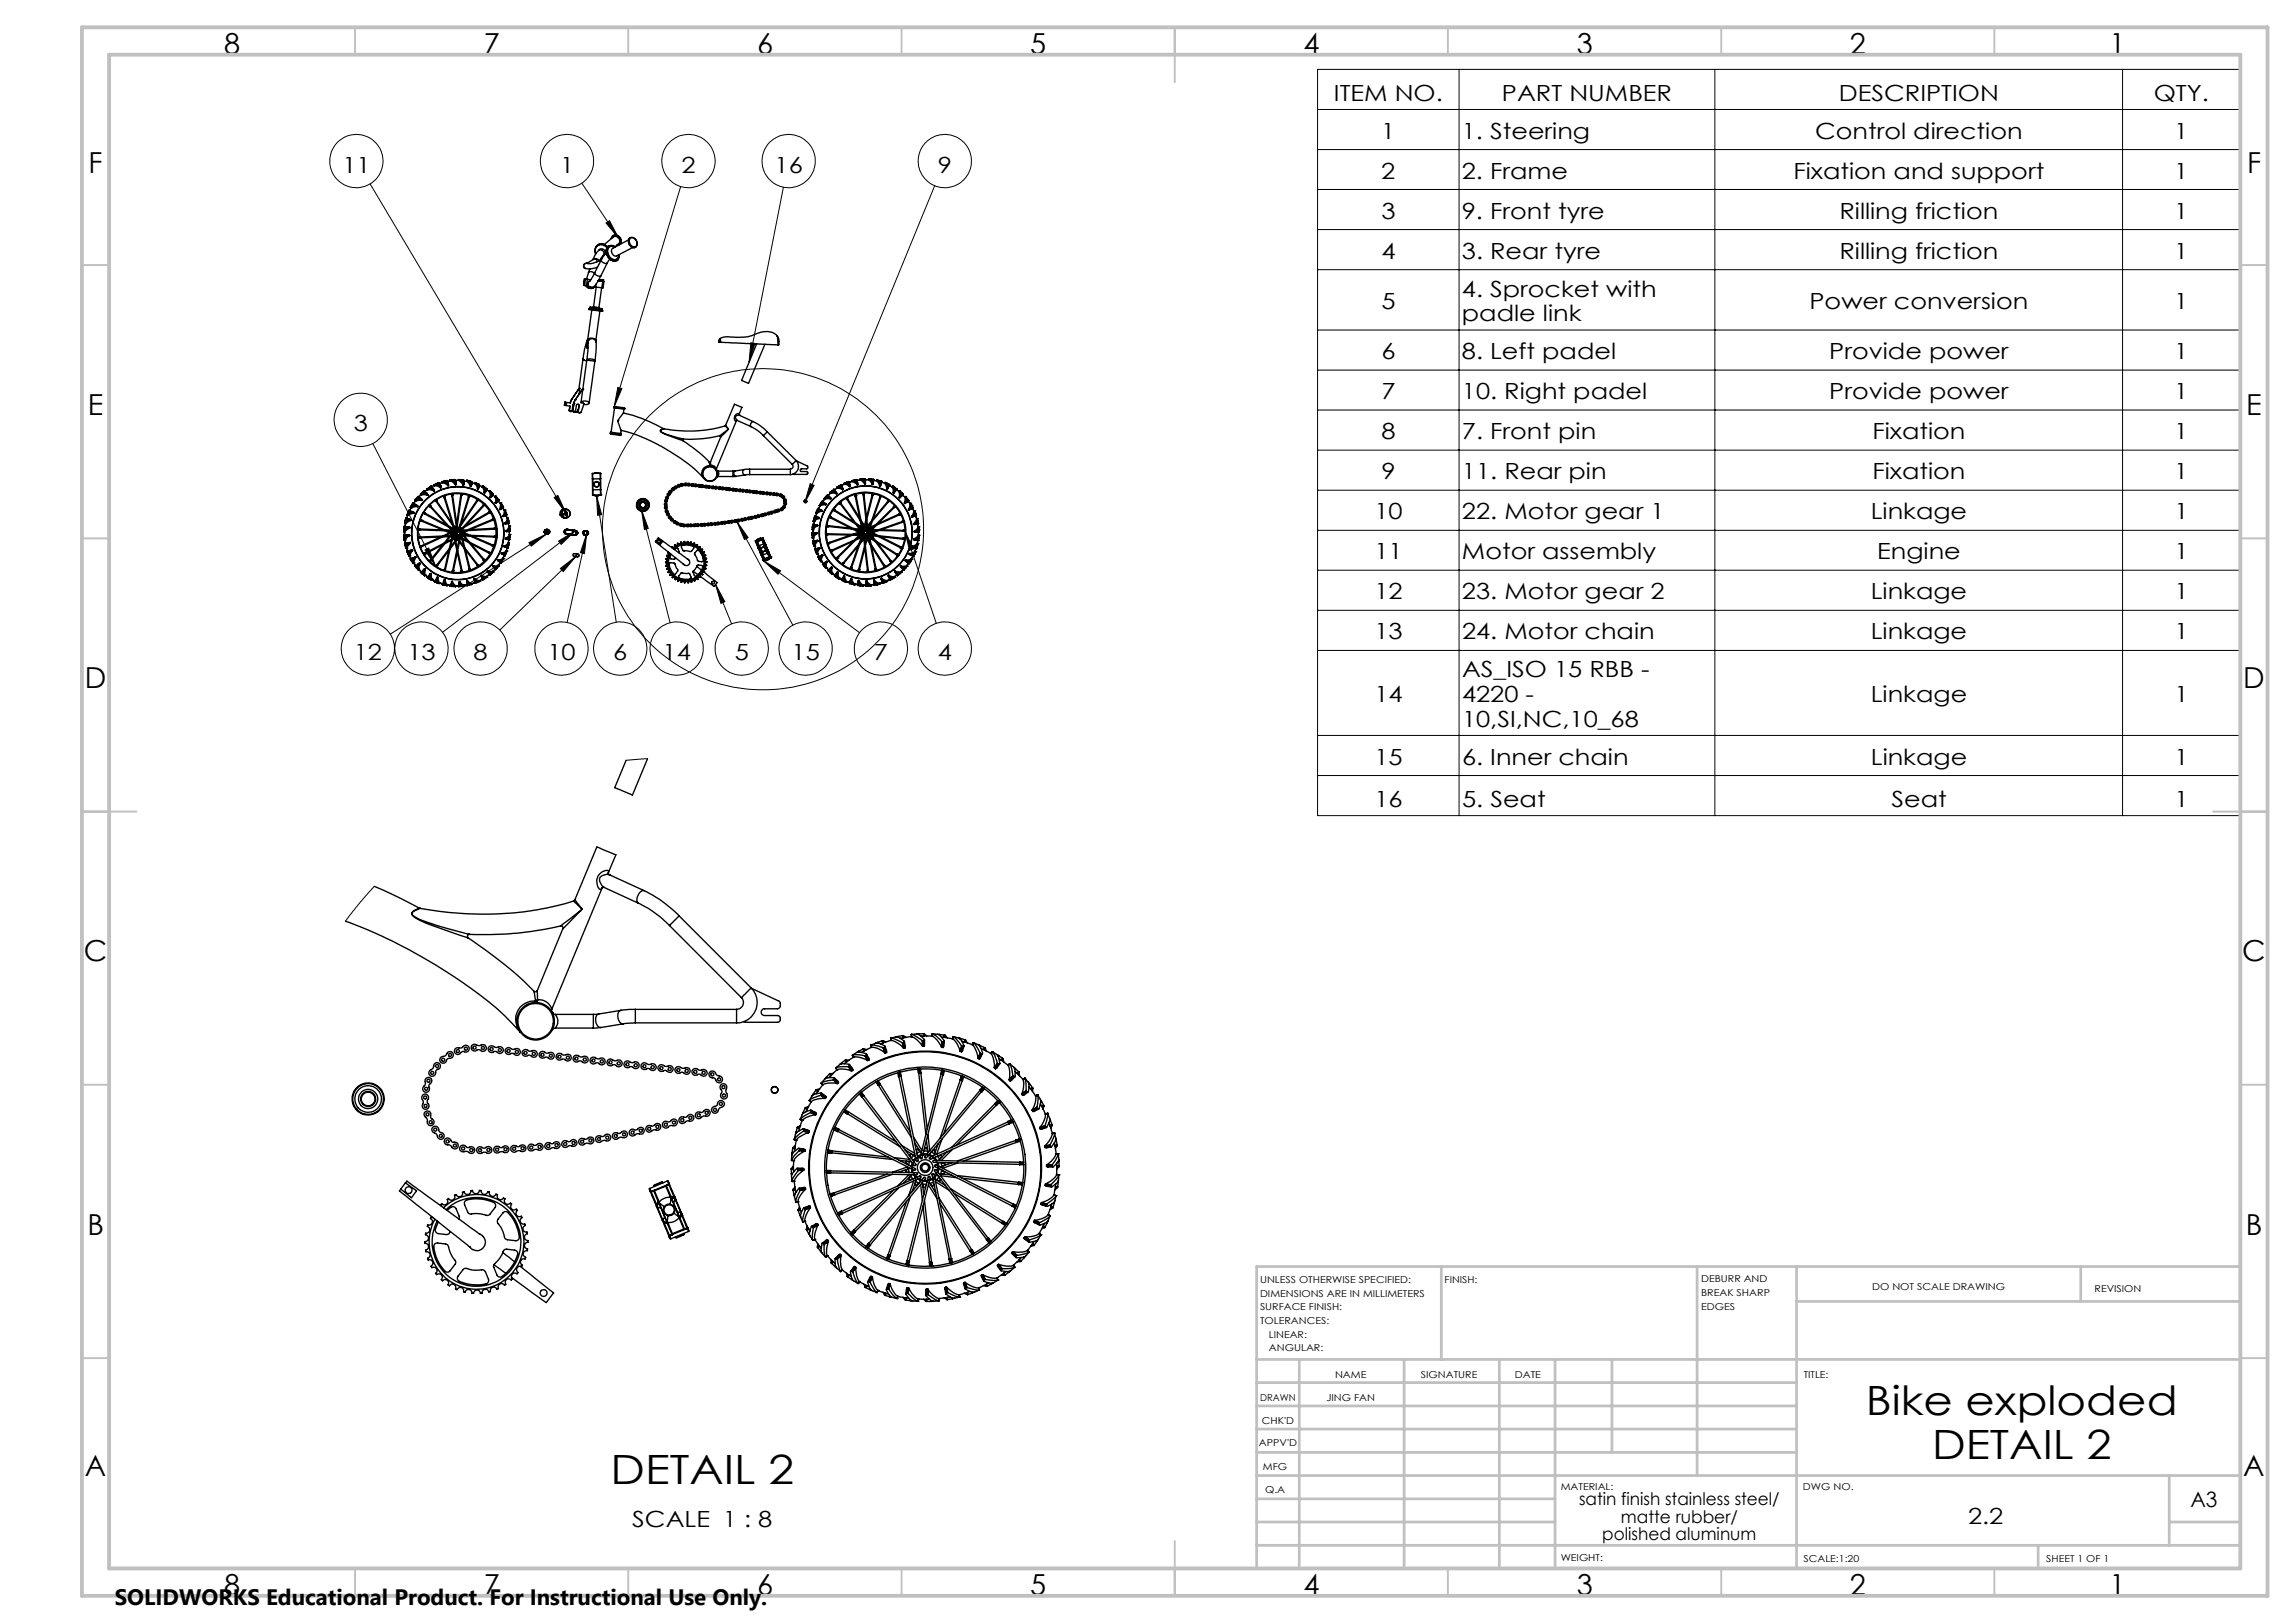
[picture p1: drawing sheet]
<svg xmlns="http://www.w3.org/2000/svg" width="420mm" height="297mm" viewBox="0 0 420 297" stroke-linecap="round" stroke-linejoin="round" font-family="sans-serif">
<defs><g id="words">
<g font-size="7.4">
<text x="341.5" y="258.9">Bike exploded</text>
<text x="353.6" y="267">DETAIL 2</text>
<text x="111.7" y="271.6">DETAIL 2</text>
</g>
<g font-size="5.3">
<text x="41" y="9.9">8</text>
<text x="88.5" y="9.9">7</text>
<text x="138.5" y="9.9">6</text>
<text x="188.5" y="9.9">5</text>
<text x="238.5" y="9.9">4</text>
<text x="288.5" y="9.9">3</text>
<text x="338.5" y="9.9">2</text>
<text x="386" y="9.9">1</text>
<text x="16.2" y="31.7">F</text>
<text x="411.2" y="31.7">F</text>
<text x="16.1" y="75.9">E</text>
<text x="411.1" y="75.9">E</text>
<text x="15.5" y="125.9">D</text>
<text x="410.5" y="125.9">D</text>
<text x="15.4" y="175.9">C</text>
<text x="410.4" y="175.9">C</text>
<text x="16" y="225.9">B</text>
<text x="411" y="225.9">B</text>
<text x="15.5" y="270.2">A</text>
<text x="410.5" y="270.2">A</text>
<text x="41" y="291.9">8</text>
<text x="88.5" y="291.9">7</text>
<text x="138.5" y="291.9">6</text>
<text x="188.5" y="291.9">5</text>
<text x="238.5" y="291.9">4</text>
<text x="288.5" y="291.9">3</text>
<text x="338.5" y="291.9">2</text>
<text x="386" y="291.9">1</text>
</g>
<g font-size="4.1">
<text x="244.1" y="18.5">ITEM NO.</text>
<text x="274.9" y="18.5">PART NUMBER</text>
<text x="336.5" y="18.5">DESCRIPTION</text>
<text x="394.1" y="18.5">QTY.</text>
<text x="252.8" y="25.4">1</text>
<text x="267.5" y="25.4">1. Steering</text>
<text x="332.2" y="25.4">Control direction</text>
<text x="397.9" y="25.4">1</text>
<text x="62.7" y="31.6">11</text>
<text x="102.5" y="31.6">1</text>
<text x="124.7" y="31.6">2</text>
<text x="141.8" y="31.6">16</text>
<text x="171.6" y="31.6">9</text>
<text x="252.8" y="32.7">2</text>
<text x="267.5" y="32.7">2. Frame</text>
<text x="328.2" y="32.7">Fixation and support</text>
<text x="397.9" y="32.7">1</text>
<text x="252.8" y="40">3</text>
<text x="267.5" y="40">9. Front tyre</text>
<text x="336.6" y="40">Rilling friction</text>
<text x="397.9" y="40">1</text>
<text x="252.8" y="47.4">4</text>
<text x="267.5" y="47.4">3. Rear tyre</text>
<text x="336.6" y="47.4">Rilling friction</text>
<text x="397.9" y="47.4">1</text>
<text x="252.8" y="56.5">5</text>
<text x="267.5" y="54.3">4. Sprocket with</text>
<text x="267.5" y="58.8">padle link</text>
<text x="331.2" y="56.5">Power conversion</text>
<text x="397.9" y="56.5">1</text>
<text x="252.8" y="65.7">6</text>
<text x="267.5" y="65.7">8. Left padel</text>
<text x="334.8" y="65.7">Provide power</text>
<text x="397.9" y="65.7">1</text>
<text x="252.8" y="73">7</text>
<text x="267.5" y="73">10. Right padel</text>
<text x="334.8" y="73">Provide power</text>
<text x="397.9" y="73">1</text>
<text x="64.7" y="78.9">3</text>
<text x="252.8" y="80.4">8</text>
<text x="267.5" y="80.4">7. Front pin</text>
<text x="342.7" y="80.4">Fixation</text>
<text x="397.9" y="80.4">1</text>
<text x="252.8" y="87.7">9</text>
<text x="267.5" y="87.7">11. Rear pin</text>
<text x="342.7" y="87.7">Fixation</text>
<text x="397.9" y="87.7">1</text>
<text x="251.5" y="95">10</text>
<text x="267.5" y="95">22. Motor gear 1</text>
<text x="342.4" y="95">Linkage</text>
<text x="397.9" y="95">1</text>
<text x="251.5" y="102.4">11</text>
<text x="267.6" y="102.4">Motor assembly</text>
<text x="343.5" y="102.4">Engine</text>
<text x="397.9" y="102.4">1</text>
<text x="251.5" y="109.7">12</text>
<text x="267.6" y="109.7">23. Motor gear 2</text>
<text x="342.4" y="109.7">Linkage</text>
<text x="397.9" y="109.7">1</text>
<text x="251.5" y="117">13</text>
<text x="267.6" y="117">24. Motor chain</text>
<text x="342.4" y="117">Linkage</text>
<text x="397.9" y="117">1</text>
<text x="64.7" y="120.8">12</text>
<text x="74.6" y="120.8">13</text>
<text x="86.7" y="120.8">8</text>
<text x="100.2" y="120.8">10</text>
<text x="112.2" y="120.8">6</text>
<text x="121.3" y="120.8">14</text>
<text x="134.5" y="120.8">5</text>
<text x="144.9" y="120.8">15</text>
<text x="159.9" y="120.8">7</text>
<text x="171.6" y="120.8">4</text>
<text x="267.6" y="123.9">AS_ISO 15 RBB -</text>
<text x="251.5" y="128.5">14</text>
<text x="267.6" y="128.5">4220 -</text>
<text x="342.4" y="128.5">Linkage</text>
<text x="397.9" y="128.5">1</text>
<text x="267.6" y="133">10,SI,NC,10_68</text>
<text x="251.5" y="139.9">15</text>
<text x="267.6" y="139.9">6. Inner chain</text>
<text x="342.4" y="139.9">Linkage</text>
<text x="397.9" y="139.9">1</text>
<text x="251.5" y="147.7">16</text>
<text x="267.6" y="147.7">5. Seat</text>
<text x="346.1" y="147.7">Seat</text>
<text x="397.9" y="147.7">1</text>
<text x="115.7" y="279.4">SCALE 1 : 8</text>
<text x="360.2" y="278.9">2.2</text>
<text x="21" y="293.7">SOLIDWORKS Educational Product. For Instructional Use Only.</text>
</g>
<text font-size="3.9" x="400.9" y="275.8">A3</text>
<g font-size="3.2">
<text x="289" y="275.5">satin finish stainless steel/</text>
<text x="293.2" y="281.8">polished aluminum</text>
<text x="296.6" y="278.7">matte rubber/</text>
</g>
<g font-size="1.7">
<text x="230.6" y="234.8">UNLESS OTHERWISE SPECIFIED:</text>
<text x="230.6" y="237.3">DIMENSIONS ARE IN MILLIMETERS</text>
<text x="230.6" y="239.8">SURFACE FINISH:</text>
<text x="264.4" y="234.8">FINISH:</text>
<text x="311.3" y="234.7">DEBURR AND</text>
<text x="311.3" y="237.2">BREAK SHARP</text>
<text x="311.3" y="239.7">EDGES</text>
<text x="342.6" y="236.2">DO NOT SCALE DRAWING</text>
<text x="383.3" y="236.4">REVISION</text>
<text x="230.6" y="242.3">TOLERANCES:</text>
<text x="232.2" y="244.8">LINEAR:</text>
<text x="232.2" y="247.3">ANGULAR:</text>
<text x="230.6" y="256.3">DRAWN</text>
<text x="242.7" y="256.3">JING FAN</text>
<text x="244.3" y="252.2">NAME</text>
<text x="260" y="252.1">SIGNATURE</text>
<text x="277.2" y="252.1">DATE</text>
<text x="330.1" y="252.1">TITLE:</text>
<text x="230.9" y="260.5">CHK'D</text>
<text x="230.4" y="264.6">APPV'D</text>
<text x="231.1" y="269">MFG</text>
<text x="231.5" y="273.2">Q.A</text>
<text x="285.6" y="272.7">MATERIAL:</text>
<text x="330" y="272.7">DWG NO.</text>
<text x="285.6" y="285.7">WEIGHT:</text>
<text x="330.1" y="285.8">SCALE:1:20</text>
<text x="374.5" y="285.8">SHEET 1 OF 1</text>
</g>
</g></defs>
<g fill="none" stroke="#000" stroke-width=".25">
<path d="M106.8 52.2h.1M106.8 52.2h.2M107 51h.1M107 51l-.2 1.2M107 51l.1 .1M107 52.2l.3 .1M107.1 48.2a.47 .47 0 0 0-.3 .5 .47 .47 0 0 0 .4 .4M107.1 51.1h.4M107.1 51.1l-.1 1.1M107.2 52.3a.9 .9 0 0 0 .9 .5M107.3 52.3l.2 .1a.78 .78 0 0 0 1.1 .3M107.5 51.1l-.2 1.2"/>
<path d="M107.5 51.1l.6 .1M107.7 49.8l-.3 1.3M107.7 49.8l.5-.1 .6 .3M107.8 56.5v.2l2 .2 .5 .1v-.2M107.8 56.5l2.5 .3M107.9 56.4l-.1 .1M107.9 56.4h.1M107.9 56.4l.6 .1M107.9 56.3h.7M107.9 51.4a.64 .64 0 0 0-.3 .7 .64 .64 0 0 0 .5 .5M107.9 49.2l-.2 .6M107.9 56.3h.6"/>
<path d="M107.9 56.3v.1M108 51.4a.63 .63 0 0 0-.4 .6 .63 .63 0 0 0 .5 .6M108.1 52.6h.1M108.3 56.7l-.8 5.5M108.5 56.5h.1M108.5 56.5l1.2 .2M108.5 47.4a.87 .87 0 0 1 1.2 .3M108.5 47.4v.1M108.5 56.3v.2M108.5 56.3l1.2 .2M108.6 56.2h-.1M108.6 56.3h-.1"/>
<path d="M108.6 56.2l1 .1M108.6 56.3l1 .1M108.6 52.5v.2M108.8 49.9l-.9 1.5M108.8 49.9a.91 .91 0 0 0 1.2 .6M109 52.5h-.2l-.2 .2M109 52.5l1.1 .2M109.1 45.2l-.2 .5 .1 .8M109.1 52l-.1 .5M109.1 52.5l-.5 3.7M109.2 47.9a.37 .37 0 0 0-.1-.4 .37 .37 0 0 0-.4-.1l-1.5 .8M109.5 51.3l.8 .2"/>
<path d="M109.6 45.8l-.5 .5-.6 1.1M109.6 44.8l-.5 .4M109.6 45.8l.2-.2a.65 .65 0 0 1 .8 .2 .65 .65 0 0 1 0 .8l-.2 .2M109.6 44.8l-.3 .1M109.6 45.8a.64 .64 0 0 1 .8 .2 .64 .64 0 0 1 0 .8M109.6 56.3l.1 .1M109.6 44.7l1 .1 .6 .4-.5-.4a1.22 1.22 0 0 0-1.1 0zM109.6 51.1l.2 .1M109.6 56.4l.1 .1M109.6 56.4l.6 .2M109.7 56.7h.1M109.7 56.7h.5"/>
<path d="M109.7 56.5v.2M109.7 56.5l.5 .1M109.8 51.2h.1M109.8 56.9l-.8 5.4M109.8 51.2l-.1 .2M109.8 51.2v.2M109.8 51.2h.4M110 50.5a3.7 3.7 0 0 1-1.7 2.1h-.2M110 47.6l-1.4 .6-.7 .1a.74 .74 0 0 0-1.1 .4 .89 .89 0 0 0 1 .5l1.6-.3M110 47.6l-1.2 2.3M110 47.6a.91 .91 0 0 0 1.1 .6M110.1 47.4l-.1-.1 .1 .1"/>
<path d="M110.1 52.7l-.5 3.6M110.2 56.7l.1 .1M110.2 51.2h.1M110.2 51.2v.3M110.2 51.2l.1 .1M110.2 56.6v.1M110.3 51.5h.2l-.2 1.2h-.2M110.3 51.5l-.2 1.2M110.3 51.3h.1M110.3 51.3v.2M110.4 46.8l-.6 .9M110.6 44.8l1.6-1.4a.79 .79 0 0 1 1 .2 .79 .79 0 0 1 0 1l-.6 .6"/>
<path d="M111 46.3l-1 1.3M111.1 45.3a1.17 1.17 0 0 0-1.5-.4 1.17 1.17 0 0 0-.6 1.5M111.1 48.2l-1.1 2.3M111.4 45a1.58 1.58 0 0 0-.2 1.9 1.58 1.58 0 0 0 1.7 .8M111.4 45a1.6 1.6 0 0 0-.2 1.8 1.6 1.6 0 0 0 1.7 .9M111.4 45h.1M111.4 45l.6-.1 .6 .3M111.4 45a1.54 1.54 0 0 0 .1 2.3l.6 .4h.8M111.6 47.4l-.5 .8M111.9 43.6a.87 .87 0 0 1 1.3-.2 .87 .87 0 0 1 0 1.3l-.2 .1M112.1 43.2l-.3 .5M112.1 43.2a1.01 1.01 0 0 1 1.3 .2 1.01 1.01 0 0 1 0 1.3"/>
<path d="M112.1 43.2a1.02 1.02 0 0 1 1.3 .2 1.02 1.02 0 0 1 0 1.3M112.5 45.3a.83 .83 0 0 0-1.1-.1 .83 .83 0 0 0-.2 1.1 1.27 1.27 0 0 0 1.7 1.1l.3-.4v-.4M112.6 45.2a.9 .9 0 0 0-1.2-.1 .9 .9 0 0 0-.2 1.2 1.25 1.25 0 0 0 1.9 1l.2-.7-.1 .6-.3 .4M112.9 47.7h.1M113.4 44.7l-.5 .2M115 43.9l-2.9 1.5a.82 .82 0 0 0-.1 1 .82 .82 0 0 0 .9 .4l2.9-1.5M115.3 43.5a.99 .99 0 0 1 1.3 .9M115.3 43.5a1.05 1.05 0 0 0-.1 1.2 1.05 1.05 0 0 0 1.1 .6M115.3 43.5a1.07 1.07 0 0 0-.1 1.2 1.07 1.07 0 0 0 1.1 .6M115.4 43.6a.91 .91 0 0 1 1 .4 .91 .91 0 0 1-.2 1.2 1.03 1.03 0 0 1-.8-1.6zM116.6 44.4l-.1 .6-.2 .3M103.3 74.2h.1"/>
<path d="M103.4 74.2l.9 .1-.1 .8M103.4 73.7h.1M103.4 73.7l-.1 .5M103.4 73.6v.1M103.6 73.8v.2M104.2 75.1l.2 .2M104.2 75.1h.1M104.3 74.3l-.1 .8M104.6 73.1l-.2 .6M104.6 73.1h.1M104.6 73.1l-.2 .6-1-.1M104.8 75.1h.1"/>
<path d="M104.8 75.1l.2 .3M105 73.9l-.2 .1-.1 1.1-.1 .2h-.2M105 73.8h.1M105 73.8l-.2 1.3M105.2 75.4h.1zM105.3 73.2h.1M105.3 73.2l-.3 .6M105.3 75.4h.1M105.8 74l.1 .3M105.8 75.3h.1M105.8 71.3l-1.2 1.8M105.8 71.3h.1"/>
<path d="M105.8 75.3l.2 .2M105.9 74.8l-.2 .5-.4 .1M105.9 74.3h.1M105.9 74.3l-.1 1M106 74.3a.25 .25 0 0 0-.2-.3 .25 .25 0 0 0-.3 .2l-.2 1-.1 .2h-.2M106 74.3l-.2 1M106 71.1l-.2 .2M106.1 71l-.1 .1M106.1 71l-.1 1.1M106.5 71.4h.1M106.5 71.4l-1.2 1.8M106.6 71.2l-.1 .2"/>
<path d="M106.6 71.2h.1M106.7 65.8l.7 .2M106.7 65.8h.1M106.7 65.8l-.8 5.4M106.7 65.7v.1M106.7 71.2h-.1M106.8 74h.8a.27 .27 0 0 0 .2-.3 .27 .27 0 0 0-.3-.3h-.6l-.6 .2 .6 .3-.6 1.6h-.3l-.2-.2M107.4 65.9l1.5 .2M107.4 65.9a1.23 1.23 0 0 1 1.5 .1M107.4 65.9l-1.1 7.8M107.4 65.9h.1M107.4 62.4l-.4 1.6-.3 1.8"/>
<path d="M107.4 62.4v.6M107.5 62.2a1.03 1.03 0 0 1 1.5 .1l.1 .3M107.5 62.2l.1 .6M107.5 62.2l-.1 1.4 .2 .1M107.6 62.1l-.2 .3M107.6 62.8v1.4l-.2 1.7M108.9 66.1l-1.1 7.7M108.9 66v.1M109.1 62.6v1.2l-.2 2.2M109.1 62.6a.75 .75 0 0 0-.9-.6 .75 .75 0 0 0-.6 .8M111.7 79.3a.99 .99 0 0 0 1 .2l.8 .2 .2-.2M111.7 79.3a.42 .42 0 0 1 .7-.1l1.3 .1v.2"/>
<path d="M111.7 79.3l2 .2M112.4 74.5l.2-.1 1.6 .2 .1 .2M112.4 74.5v.1l1.8 .3 .1-.1M112.4 74.5l1.9 .3M112.5 74.6l-.7 4.5M113 77l.7 1.8M113 77h.1M113.7 78.8a33.7 33.7 0 0 1 15.1 8.7M113.7 78.8l-.1 .5M114.1 75.6a26.9 26.9 0 0 1 7.3 2.9M114.1 75.6l-1.1 1.4M114.2 74.9l-.1 .7"/>
<path d="M121.4 78.5h.1M121.4 78.5a.42 .42 0 0 0-.5 .5l.7 .4 3.4 1.2M121.4 78.5l-.4 .1a.23 .23 0 0 0-.1 .3 .23 .23 0 0 0 .2 .2l1.6 .6 2.4 .7M131.7 79.8l.2 .1M131.7 79.7a22.2 22.2 0 0 1-6.6 .7M131.8 61.9l.1 .7M131.8 61.9l-.2 .3-.1 .4h.4M131.9 62.6l10.5 .5M131.9 79.9l-1.9 4.6M132.7 77.9a23.6 23.6 0 0 1-11.3 .6M132.7 77.9l.6 .6M132.8 77.9h-.1"/>
<path d="M132.8 77.9l.5 .6M133.3 78.5l-1.6 1.2M133.3 78.5l-1.4 1.4M134.8 76.9h.1M134.9 76.9l2.5 1.2M135.2 75.9l.1 .1M135.2 75.9l.6-1.4-1.4-.5-1.6 3.9M135.2 75.9l.1-.1a.5 .5 0 0 0-.9 .4v.4a.25 .25 0 0 0 .1 .3 .25 .25 0 0 0 .3 0l-3.7 8.9M135.3 76h.1M135.3 76a.51 .51 0 0 0-.7 .3 .51 .51 0 0 0 .3 .6M135.3 76l2.5 1.1M137.4 78.1l1.4 .8 .9 .8"/>
<path d="M137.8 77.1l1.4 .9 1.2 1M137.8 77.1a.62 .62 0 0 0-.4 1M138.5 62.9l-2.8 6.7 1.3 .6 3-7.2M139.7 79.7l5.3 5.3M140.4 79l-.7 .7M140.4 79l5.3 5.3M142.2 61.5a3.2 3.2 0 0 0-3.8-.4 9.5 9.5 0 0 1-5.4 .5l-1.2 .3M142.2 61.5l.2 1.6M142.2 61.5l.3 .4 .1 .5a.49 .49 0 0 1-.2 .7M73.9 97.9v.4M73.9 97.3h.1M73.9 97.9h.1"/>
<path d="M73.9 97.3h.2M73.9 97.9h.2M73.9 98.3h.1M73.9 96.7v.1M73.9 96.8h.1M73.9 96.7l.1 .1M74 96.3l-.1 .5M74 98.8h.1M74 96.3h.1M74 96.3v.1M74 96.4l-.1 .3M74 96.4h.1"/>
<path d="M74 96.3l.1 .1M74 97.3l.1 .6M74 99.4l.2 .4M74 97.6l-.1 .3M74 99.4h.1M74.1 97.9v.3M74.1 97.3h.1M74.1 95.8h.1M74.1 99.4v.1M74.1 99.5l.1 .3M74.1 98.8l.1 .6M74.1 96.4v.3"/>
<path d="M74.1 96.4h.1M74.1 96.3v.1M74.2 98.8h.1M74.2 96.1l-.2 .2M74.2 99.8h.1M74.2 98.8h-.2M74.2 95.3h.1M74.2 95.2v.1M74.2 99.1l-.2 .3M74.2 95.2h.1M74.2 95.8l-.1 .5M74.2 99.4l.1 .3"/>
<path d="M74.2 99.4h.1M74.2 95.8h.1M74.2 99.4l-.1 .1M74.2 99.4h-.1M74.3 94.9l-.1 .3M74.3 94.9h.1M74.3 99.8h-.1M74.3 94.8l-.1 .5M74.3 94.8v.1M74.4 94.9v.3M74.4 94.9h.1M74.5 97.9h.4"/>
<path d="M74.5 94.3h.1M74.5 96.4l-.5 .4-.1 .5M74.5 96.4h.1M74.5 94.6l-.2 .2M74.5 96.4l.5 .1M74.5 98l-.5 .8M74.5 97.9l-.6 .5 .1 .4M74.5 97.9v.1M74.5 98h.1M74.5 98h.4M74.6 96.6l-.7 .7M74.6 96.6h.4"/>
<path d="M74.6 94.3l-.2 .6M74.6 94.3h.1M74.6 96.4v.2M74.6 96.4l.4 .1M74.6 93.8h.1M74.6 93.8h.2M74.7 99.5l-.4 .8M74.7 99.4l-.1-.1-.4 .6 .1 .4M74.7 99.4h.1M74.7 99.4v.1M74.8 93.4l-.2 .4M74.8 93.4l.2 .1"/>
<path d="M74.8 93.4h.1M74.9 95l.4 .1M74.9 95.1l-.8 .7M74.9 95.1h.1M74.9 95.1l.3 .1M74.9 95h-.1l-.5 .2-.2 .6M74.9 95v.1M74.9 98l-.7 .8M74.9 98h.1M74.9 97.9v.1M74.9 98h-.4M74.9 97.9h-.4"/>
<path d="M75 93.5l-.1 .3M75 93.5h.1M75 96.6l-.9 .7M75 96.5v.1M75.1 93.3l-.3 .1M75.1 99.4l-.6 .9M75.1 99.4h.1M75.1 99.3v.1M75.1 99.3h-.5M75.1 92.9h.1M75.1 92.9l.1 .1M75.1 99.4l-.4 .1"/>
<path d="M75.1 99.3l-.4 .1M75.1 99.4h-.4M75.2 93l-.2 .5M75.2 95.2l-1 .6M75.2 93h.1M75.2 95.2h.1M75.3 95.1l-.1 .1M75.3 92.4l.1 .1M75.4 93.6l.4 .2M75.4 93.8l-.9 .5M75.4 93.8h.1M75.4 92.4h-.1"/>
<path d="M75.4 93.8l.3 .1M75.4 92.4h.1M75.4 93.7h-.3a.51 .51 0 0 0-.6 .4v.2M75.4 93.7v.1M75.4 93.7l.4 .1M75.6 92.1l-.3 .3M75.6 92.1h.1M75.6 92.1l-.2 .3M75.6 92.1l.1 .1M75.7 92.2l-.1 .2M75.7 92.1v.1M75.7 92.1h.1"/>
<path d="M75.7 93.9l-1.1 .4M75.7 93.9h.1M75.8 93.8l-.1 .1M75.8 92l-.2 .1M75.9 91.6h.1M75.9 91.6l.2 .1M76 91.7l-.3 .4M76 92.5l-.9 .4M76 92.5l.4 .2M76.1 91.7h.1M76.1 92.5h-.1M76.1 92.5l.3 .2"/>
<path d="M76.1 92.3l.3 .3M76.1 92.4l-.8 .1-.2 .4M76.1 92.4v.1M76.1 92.4l.3 .2M76.2 91.2h.1M76.3 91.2h-.1M76.3 91.2h.1M76.4 92.7l-1.2 .3M76.4 92.7h.1M76.4 92.6v.1M76.5 90.9l-.2 .3M76.5 90.9l.1 .1"/>
<path d="M76.5 90.9l-.3 .3M76.5 96.8v.1M76.5 90.9h.1M76.5 96.8h.1M76.5 96.8h.3M76.5 98.3h.3M76.5 90.9l.2 .1M76.5 98.4h.3M76.5 96.8l.1 .1M76.6 96.9l-.1 .1h.3M76.6 96.9h.2M76.6 91l-.2 .2"/>
<path d="M76.7 91h-.1M76.8 90.8l-.3 .1M76.8 98.3v.1M76.8 98.3h.1M76.8 97l4.6 .1M76.8 96.8l4.2 .2M76.8 96.8v.2M76.8 98.3v.2h-.3M76.8 95.3h.3M76.9 95.2l.2 .1M76.9 91.3l-1 .3M76.9 91.3h.1"/>
<path d="M76.9 90.4h.1M76.9 90.4l.1 .2M76.9 91.3l.3 .3M76.9 91.3l.4 .3M77 91.2l.3 .3M77 91.3v-.1h-.6l-.5 .4M77 91.3h-.1M77 91.3l.3 .2M77 90.6l-.3 .4M77 90.6h.1M77 90.6h1.2M77.1 99.9h.1"/>
<path d="M77.2 99.9l-.3 .1M77.2 95.2l-.1 .1M77.2 99.9v.1M77.2 95.2h.1M77.2 95.2l-.3-.1 .3 .1M77.2 91.6l-1.1 .1M77.2 91.6h.1M77.3 91.5v.1M77.3 90.1h.1M77.4 90.1h-.1M77.4 90.1h.1M77.5 93.9h.1"/>
<path d="M77.5 93.9l.2 .1M77.5 93.7l.1 .1M77.5 93.8v.1M77.5 93.8l.3 .2M77.6 93.8h-.1M77.6 93.8l.2 .2M77.6 89.8l-.2 .3M77.6 89.8l.1 .2M77.6 89.8l-.3 .3M77.6 89.8h.1M77.6 89.8h.3M77.6 89.8l.2 .2"/>
<path d="M77.7 90l-.2 .1M77.7 94l4.4 2.4M77.8 90h-.1M77.8 93.9l4 2.2M77.8 94h-.1M78 90.3l-1 .1M78 90.3l.2 .3M78 90.3h.1M78.1 90.2l.2 .4M78.1 90.3v-.1l-.3-.1a.48 .48 0 0 0-.6 .1l-.3 .2M78.1 90.3h-.1M78.1 90.3l.2 .3"/>
<path d="M78.1 89.5h1.1M78.1 89.5l.3-.2a.71 .71 0 0 1 .9 .2M78.1 89.5h.1M78.1 89.5l.1 .1M78.2 89.6l-.4 .4M78.2 89.6h.1M78.2 89.6l.8 .1 .4 .1M78.2 90.6h.1M78.3 90.6h-.1M78.6 89.2h.1M78.6 92.4l.2 .2M78.7 92.7h.1"/>
<path d="M78.7 92.7l4.2 4.6M78.7 92.7l-.2-.2 .2 .2M78.8 92.6l-.1 .1M78.8 92.6l4.2 4.6M78.9 89l-.3 .2M78.9 89l.1 .1M78.9 89h.1M78.9 89h.2M79 89.1l-.2 .1M79 89.1h.1M79.2 89.5l.2 .3M79.2 89.5h.1"/>
<path d="M79.3 89.5h-.1M79.3 89.5l.2 .3M79.3 89.4l.2 .3M79.4 89.8h.1M79.4 89.7l.1 .1M79.5 89.8h-.1M79.5 88.7l1 .2M79.5 88.7h.1M79.5 88.7v.2M79.5 88.9l-.5 .2M79.5 88.9h.1M79.5 88.9l1.1 .3"/>
<path d="M79.7 91.6l.1 .2M79.8 91.5l.1 .3M79.8 91.5l-.1 .1M79.8 91.5a7.2 7.2 0 0 0-2.3 9.8M79.8 91.5h.1M79.8 91.8l3.1 4.4M79.9 88.5l-.4 .2M79.9 88.5l.5 .1 .2 .3M79.9 88.5h.1M79.9 91.8h-.1M79.9 91.7l2.8 4M80 88.5h-.1"/>
<path d="M80 88.5h.1M80.3 88.4l-.4 .1M80.3 88.4l-.3 .1M80.3 88.4v.1M80.3 88.5l-.1 .1M80.3 88.5h.1M80.3 88.3l.2 .1M80.3 88.3v.1M80.3 88.3l.1 .2M80.5 88.9h.1M80.5 88.9l.1 .3M80.6 89.2h.1"/>
<path d="M80.6 88.8l.2 .4M80.6 88.9h-.1M80.6 98.3l-3.4 1.6M80.6 88.9l.2 .3M80.8 89.2h-.2M80.9 88.2l1 .3M80.9 88.2l.5-.2 .6 .4v.1M80.9 88.2h.1M80.9 88.2v.1M80.9 88.3l-.5 .2M80.9 88.3h.1M80.9 88.3l.6 .2 .5 .4"/>
<path d="M81 98.2l-3.8 1.8M81 99.7l-2.2 2.8M81.2 90.8l-1.4 .7M81.2 90.8v.2M81.2 91h.1M81.2 90.7l.1 .3M81.3 91h.1M81.3 91l1.8 5.9M81.3 90.7l-.1 .1M81.3 90.7h.1M81.3 91h-.1M81.3 90.7l.1 .3"/>
<path d="M81.4 90.7h.1M81.4 88h.1M81.4 90.7l.1 .3M81.4 97h1.2M81.4 99.5l-2.5 3.1M81.4 91h-.1M81.4 91l1.9 5.9M81.4 91h.1M81.7 87.9l-.3 .1M81.7 87.9h.1M81.7 87.9l.1 .2M81.8 88.1h-.2"/>
<path d="M81.8 88.1h.1M81.8 87.9l.2 .1M81.8 97.2h.7M81.8 87.9v.2M81.9 88.5h.1M81.9 88.5l.1 .4M82 88.9h.1M82 88.5l.1 .4M82 88.4l.1 .5M82.2 96.3l.7 .4M82.2 98.2l-.9 1.2M82.3 97.5l-1.3 .6"/>
<path d="M82.4 88l-.6 .1M82.4 87.8l.9 .5M82.4 87.8h.5l.6 .4M82.4 87.8h.1M82.4 87.8v.2M82.4 88h.1M82.4 88l.3 .1 .6 .6M82.4 98.2l-.8 1M82.4 97.6l.2 .4zM82.4 97.6l-1 .5M82.5 97.9h.1M82.5 97.9l-.2 .1"/>
<path d="M82.5 97.6l.2 .4M82.5 96.7l.3 .1M82.6 97h.1M82.6 97l-.2 .4 .2-.4M82.6 98h-.1M82.6 98.9l-.4 1.5M82.6 90.4l-1.2 .3M82.6 90.4h.1M82.6 97.7l.1 .2zM82.6 90.4l.1 .3M82.7 97l-.2 .5 .2-.2M82.7 90.4v.3"/>
<path d="M82.7 90.7h.1M82.7 97.9h.1M82.7 97.4h.1M82.7 97.3l-.1 .2M82.7 97.1l.1 .1zM82.7 98.2l.3 .3zM82.7 97.3h.1M82.7 90.7l.8 5.6M82.7 97.8h.1M82.7 96.8l.3-.2zM82.7 98.2h.1M82.7 98.2l-.1 .5"/>
<path d="M82.7 90.4l.1 .3M82.8 98.2l.3 .2M82.8 98.8l-.4 1.3M82.8 97.2h.1M82.8 90.4h-.2M82.8 90.4h.1M82.8 97l.1 .1M82.8 90.4h-.1M82.8 90.4l.1 .3h-.1M82.8 97h.1M82.8 97.8l.1 .2zM82.8 98.2h.1"/>
<path d="M82.8 90.7l.8 5M82.9 97.3l-.1 .3zM82.9 97.9l-.1 .1h.1M82.9 96.7h.1M82.9 98.4l-.1 .2M82.9 97.3l.1 .1M82.9 97.8h.2M82.9 97.3v.3M82.9 97.8l.1 .2M82.9 97.6l.2 .1v.1M82.9 97.6l-5.8-2.3 5.8 2.5M82.9 87.8h.4v.1"/>
<path d="M82.9 87.8h.1M82.9 97.6v.2M83 97.4v.1M83 96.8v.2zM83 97.2l.1 .2-.1 .1M83 97h.1M83 97.2l-.1 .1M83 96.7l-.3 .2M83 97.8h.1M83 96.2l.3 .4M83 98h.2M83 97.5h.1"/>
<path d="M83 98.2l.1 .2M83 98l.1 .2M83.1 96.8h.1M83 98l-6.2 .3M83.1 96.9l-.2 .2M83.1 98.2l.1 .2M83.1 98.2l.2 .2M83.1 98.2l-6.3 .2M83.1 96.9v.2M83.1 96.9l-.1 .3M83.1 98.6l.1 .5M83.1 97.1l.1 .1"/>
<path d="M83.1 96.6l.4-.1zM83.1 98.4h.1M83.2 97.2h.1M83.2 98.4l-.2-.2 .2 .2M83.2 98h.1M83.2 87.8h.1M83.2 98l.1 .1-.2 .1M83.2 96.8l.3-.2zM83.3 96.9v.3h-.1M83.3 87.9h-.2M83.3 87.9h.1M83.3 98.5h.1"/>
<path d="M83.3 96.9h-.2M83.3 98.5l.1 .4M83.3 87.9h.6M83.3 87.8l.1 .1M83.3 99.2l.3 1.5M83.3 87.8v.1M83.3 88.7h.1M83.3 98.3l-5.5 2.9 .1 .1M83.3 88.3h.1M83.3 98.3l.1 .2M83.3 88.3v.4M83.3 88.3l.1 .4"/>
<path d="M83.4 88.7h.1M83.4 98.5l.2 .1M83.4 96.6h.1M83.4 96.6l-.1 .1h.1M83.4 98.4l.2 .1M83.4 98.5l-5.5 2.8M83.4 99.1l.3 1.3M83.4 98.2l-.1 .1M83.4 96.8l.1 .2M83.4 96.7l-.2 .1M83.4 88.3v.4M83.5 96.7l-.1 .1"/>
<path d="M83.5 97h.1M83.5 88.6l-.1 .1M83.5 88.2l-.1 .1M83.5 96.7h.1M83.5 96.6h-.4M83.5 88.2v.4M83.5 98.2l.1 .1-.2 .2M83.5 98.2h.1M83.5 98.2h-.1M83.6 98.6h.1M83.6 96.7l-.1 .3M83.6 96.6h.3z"/>
<path d="M83.7 98.5l.1 .1M83.7 98.5l-3.8 4.9M83.7 96.3v.3M83.7 98.7l.3 .4M83.7 98.1h.1M83.8 96.9h.1M83.8 96.7v.2M83.8 98.6l.2 .2M83.8 98.6l-3.8 4.9M83.9 96.6l-.1 .1M83.9 98.3l-.2 .2M83.9 98.3l-.1 .3"/>
<path d="M83.9 98.3h.1M83.9 96.6l.1 .1M83.9 96.6l-.3 .1M83.9 87.9h.1M83.9 87.9l.4 .3 .4 .5M83.9 87.8h.1M83.9 87.8v.1M83.9 97h.1M83.9 97a.57 .57 0 0 0-.6 .5 .57 .57 0 0 0 .4 .6M83.9 87.8l.9 .5M83.9 87.8h.4M84 96.7l-.2 .2"/>
<path d="M84 97.3a.35 .35 0 0 0-.5 .2 .35 .35 0 0 0 .4 .4M84 96.7h.2M84.1 98.5h.1M84.1 98.5h-.3M84.1 98.5l-1.3 5.9M84.1 99.2l.8 1.1M84.1 99l.7 .9M84.1 96.9h.1M84.1 96.8v.1M84.1 96.7l-.1 .1 .1 .2M84.2 98.2l-.1 .3M84.2 98.2v.3"/>
<path d="M84.2 98.2h.1M84.2 98.2l-.1 .1M84.2 98.5l.3 .1M84.2 98.5l-1.2 6M84.2 96.3l-.1 .4M84.3 96.7l-.2 .1M84.3 96.7v.1M84.3 90.7h.2M84.3 90.7l-.8 6M84.3 90.6h.1M84.3 90.6v.1M84.3 90.3l-1.5 .1"/>
<path d="M84.3 96.8l-.2 .1M84.3 87.8l.5 .3 .1 .2M84.3 90.3h.1M84.3 90.3v.3M84.4 98.1v.1M84.4 97.2h.1M84.4 87.8h.1M84.4 96.8l.2 .2M84.4 90.6l.1 .1M84.4 97.2h.2M84.4 97h.2M84.4 97v.2"/>
<path d="M84.4 98.3l-.2 .1M84.4 98.2l1.5 5.9M84.4 90.3l.1 .1M84.4 90.3v.3M84.5 98l.1 .2M84.5 98h.1M84.5 98l-.1 .1M84.5 87.8h.3M84.5 90.7l-.9 6M84.5 87.8h.1M84.5 90.4v.3M84.5 90.4l1.3 .3"/>
<path d="M84.5 97.8l.2 .1M84.5 90.4h.1M84.6 97.5h.1M84.6 98.2h-.2M84.6 98.2l1.4 5.9M84.6 97.3l.2 .1M84.6 97.6l.2 .2M84.6 97.3l-.1 .1 .1 .1M84.6 97.6l-.1 .2M84.6 88h.2M84.6 97v.2M84.7 97.9l3.8 4.6 .1-.1"/>
<path d="M84.7 98l-.1 .1M84.7 97.2v.2M84.7 98.5l.9 .5M84.7 88.7h.1M84.7 98.7l1.1 .6M84.7 88.7l.1 .1M84.7 97.5l5.4 2.4M84.8 88l.6 .1M84.8 88.3h.1M84.8 87.8h.1M84.8 97.8l-.1 .1M84.8 97.4l-.1 .1"/>
<path d="M84.8 97.5l-.1 .3M84.8 97.8l3.8 4.6M84.8 97.4l5.4 2.3M84.8 88.3l-.1 .4M84.8 87.8v.2M84.8 87.8l.1 .2M84.8 97.9h.9M84.9 88.3l-.1 .5M84.9 96.6l-.4 .4M84.9 98.1h1.1M85.2 97.1l-.6 .2M85.4 88.1h.1"/>
<path d="M85.4 88.1l.3 .2 .4 .7M85.4 87.9l.4 .1M85.4 87.9l.8 .7M85.4 87.9h.1M85.4 87.9v.2M85.6 97.1l-.8 .3M85.7 90.9l-1.6 5.4M85.7 90.9l.1 .1M85.8 90.7h.2M85.8 90.7h.1M85.8 90.7l-.1 .2M85.8 88h.1"/>
<path d="M85.8 88l.6 .5-.1 .1M85.9 91l-1.5 4.8M85.9 88h.1M85.9 99.2l3.6 1.9M85.9 90.7h.1M85.9 90.7l-.1 .3M86 90.7l1.3 .7M86 88l.3 .1M86 90.7l-.2 .3M86 88h-.1M86.1 89h.1M86.1 98l4.4 .1"/>
<path d="M86.1 88.3l.7 .2M86.1 99.5l3.4 1.7M86.2 88.6h.1M86.2 88.6l-.1 .4M86.3 88.1v.2M86.3 88.6l-.1 .4M86.3 88.2l.1 .1M86.4 88.6l-.2 .4M86.5 98.1l4 .2M86.8 88.5h.1M86.8 88.5l.3 .2 .3 .7M86.9 88.3a.92 .92 0 0 1 .8 .8h-.1"/>
<path d="M86.9 88.3l.7 .8M86.9 88.3h.1M86.9 88.3l-.1 .2M87.2 91.6h.1M87.3 91.6l.1 .1M87.3 91.7l-.1-.1-3.3 5M87.3 88.5h.1M87.3 91.7l-3.3 5M87.3 91.7h.1M87.4 89.4v.1M87.4 89.5h.1M87.4 88.5l.3 .1"/>
<path d="M87.4 91.4h.1M87.4 91.4l-.2 .2M87.4 91.4l-.1 .2M87.4 88.5h.1M87.5 91.5l1 .8M87.5 91.5h.1M87.5 91.4l-.2 .3M87.5 91.5l-.1 .2M87.6 88.8l.6 .3M87.6 89.1h.1M87.6 89.1l-.2 .3M87.6 89.1l-.2 .4"/>
<path d="M87.6 89.1l-.1 .4M87.7 89.1l-.2 .4M87.7 88.6v.1M87.7 88.6l-.1 .2M87.7 88.7l.1 .2M87.7 88.7v.1M88.2 89.1h.1M88.2 89.1l.3 .4 .1 .6M88.3 88.9a.94 .94 0 0 1 .7 .9h-.1M88.3 88.9l.5 .9M88.3 88.9h.1M88.3 88.9l-.1 .2"/>
<path d="M88.4 92.5l-3.6 3.9M88.4 92.5l.1 .1M88.4 92.5h.1M88.5 92.6l-3.3 3.6M88.5 92.3l.2 .1M88.5 92.3h.1M88.5 92.3l-.1 .2M88.6 90.1l.1 .1M88.6 92.4l-.2 .2M88.7 92.4l.9 1.2M88.7 92.4l-.2 .2M88.7 89.2h.1"/>
<path d="M88.8 89.2l.2 .2M88.8 89.2h.1M88.8 89.8h.1M88.8 89.8l-.2 .3M88.9 89.5l.6 .4M88.9 89.8l-.2 .4M89 89.8l-.3 .4M89 89.4h.1M89 89.4v.1M89.1 89.5l-.1 .1M89.1 89.4l-.1 .2M89.4 93.8h.1"/>
<path d="M89.4 93.8l.1 .1M89.4 93.8l-5.1 2.9M89.4 93.7v.1M89.4 93.7l.1 .2M89.5 89.9l.1 .3 .1 .8M89.5 93.9h.1M89.6 89.8a1.1 1.1 0 0 1 .5 .9l-.1 .1M89.6 89.8l.4 .9M89.6 89.8h.1M89.6 89.8l-.1 .1M89.6 93.6l.1 .1M89.6 93.6l-.2 .1"/>
<path d="M89.7 91h.1M89.7 93.7h.1M89.7 93.7l-.2 .1M89.7 93.8l.6 1.2M89.7 93.8h.1M89.7 93.8l-5.4 3M89.7 93.7l-.2 .2M89.9 91h-.1M90 90.7v.1M90 90.1l.2 .2M90 90.7l-.3 .3M90 90.7h.1"/>
<path d="M90 90.8l-.2 .2M90.1 90.4a1.21 1.21 0 0 1 .6 1.6M90.1 95.1h.1M90.1 95.1l-4.5 1.8M90.1 95.1v.1M90.1 90.8l-.2 .2M90.1 99.9h.1M90.1 99.9l.2 .1M90.1 95.2l-4.1 1.7M90.1 99.9l.3 .1M90.2 99.7l-.1 .2M90.2 99.7h.1"/>
<path d="M90.2 99.7l.3 .1-.1 .2M90.2 99.8l-.1 .1M90.2 99.7v.1M90.2 99.8l.2 .1M90.2 90.3l.1 .1M90.2 90.3l-.1 .2M90.3 90.4l-.1 .2M90.3 90.4l-.1 .1M90.3 95l.1 .1M90.3 95h.1M90.3 95l-.2 .2M90.3 95l-.2 .1"/>
<path d="M90.4 95.1l.3 1.5M90.4 100h.1M90.4 95.1l-.3 .1M90.5 98.2l.3 .1M90.5 96.7h.3M90.5 98.2h.3M90.5 96.7h.1M90.5 96.7v.1M90.5 98.1h.1M90.5 98.1h.3M90.5 96.7l-5.9 .3M90.5 96.8l-5.9 .4"/>
<path d="M90.5 98.1v.1M90.5 96.8h.3M90.5 96.8h.1M90.7 92h.1M90.7 92v.1M90.7 90.8l.2 .9M90.7 90.8h.1M90.7 90.8l-.1 .1M90.7 96.8l.1 1.3M90.7 98.3l-.3 1.5M90.7 90.8a.86 .86 0 0 1 .4 1h-.1M90.7 96.6l.1 .1"/>
<path d="M90.7 96.6l-.2 .1M90.8 96.8h.1M90.8 98.1v.2M90.8 98.1h.1M90.8 98.3h.1M90.8 96.7v.1h-.3M90.9 91.8h.1M90.9 91.7l-.2 .3M90.9 91.7v.1M90.9 91.8l-.2 .2M91 91.8l-.3 .3M91.1 91.2l.2 .3"/>
<path d="M91.1 91.5l.4 .6M91.1 91.8l-.4 .3M91.3 91.5l-.1 .1M91.3 91.5l-.1 .2M91.4 93.1v.1M91.4 93.2h.1M91.5 92.1l.1 .3-.2 .7M91.7 92l.1 1M91.7 92h.1M91.7 92l-.2 .1M91.7 92a.86 .86 0 0 1 .2 1.1h-.1M91.8 93v.1"/>
<path d="M91.8 93h.1M91.8 93l-.4 .1M91.8 93.1l-.3 .1M91.9 93.1l-.4 .1M91.9 92.8a1.11 1.11 0 0 1 .1 1.6M91.9 92.5l.2 .3M92 94.4h.1M92 94.4v.1M92.1 92.8h.1M92.1 92.8h-.1M92.1 92.8l-.1 .2M92.1 92.8l-.1 .1"/>
<path d="M92.3 99.9h.1M92.3 99.9l-.1 .1M92.3 99.9l.3 .1M92.4 95.7v.1M92.4 95.8h.1M92.4 94.3h.1M92.4 94.3v.1M92.4 94.3l-.4 .1M92.4 93.4a.84 .84 0 0 1 .1 1h-.1M92.4 93.3v1M92.4 93.3h.1M92.4 93.3l-.1 .1"/>
<path d="M92.4 94.4l-.4 .1M92.5 94.4l-.5 .1M92.5 98.6l.5 .1M92.5 98.6l.4 .1M92.5 98.5h.1M92.5 98.5v.1M92.5 98.5l.4 .1M92.6 94.2l.2 .6M92.6 97.1v.1M92.6 97.2h.1M92.6 97.2l.4 .1M92.6 97.1h.4"/>
<path d="M92.6 97.2h.4M92.6 93.8l.1 .4M92.7 94.2h.1M92.7 94.2l-.1 .1M92.7 94.2h-.1M92.8 95.7h.1M92.8 95.7v.1M92.8 95.7h-.4M92.8 94.8l-.1 .4-.3 .5M92.8 94.8h.2M92.8 95.8h-.4M92.9 95.8h-.5"/>
<path d="M92.9 98.6h.1M92.9 98.6v.1M93 94.8l-.2 .9M93 97.1h.1M93 97.1v.1M93 94.8h-.2M93 95.6a1.13 1.13 0 0 1-.4 1.5M93 94.8a.76 .76 0 0 1-.2 1M93 99.3h.2zM93.1 99.9l-.1 .3M93.1 95.3l.1 .3M93.1 96.3h.2"/>
<path d="M93.1 98.6a1.11 1.11 0 0 1-.8 1.3M93.1 98.7h.2M93.2 97.1a1.08 1.08 0 0 1-.7 1.4M93.2 99.4a.63 .63 0 0 1-.6 .8v-.1M93.2 95.7l-.2 .1M93.2 95.6l-.2 .1M93.2 95.7h-.2M93.2 95.6v.1M93.2 99.3l-.6 .7M93.2 97.2h.1M93.2 97.8h.1M93.3 96.3v.7l-.2 .3-.1-.1"/>
<path d="M93.3 96.3l-.3 .8M93.3 96.3h.1M93.3 98.7l-.2 .1M93.3 98.7h.1M93.3 98.3l-.3 .4h-.1M93.3 96.8v.4M93.3 98.4v.3M93.3 97.9v.4M93.3 97.8v.3l-.4 .5M93.3 97.8h.1M93.3 97.2l-.1 .1M93.3 97.2h.1"/>
<path d="M93.3 97.2h-.1M99.6 97.3l.1 .1M99.6 97.3h.1M99.6 97.3v.1M99.6 97.4h.1M99.6 97.2h.1M99.7 97.5h.1M99.7 97.4v.1M99.7 97.4h.1M99.7 97.3h-.1M99.7 97.2v.1M99.7 97.2h.1"/>
<path d="M99.7 97.2h-.1M99.7 97.1h.1M99.7 97.5v.1M99.7 97.1v.1M99.7 97.6h.1M99.7 97v.1M99.7 97h.1M99.8 97.6h.1M99.8 97h.1M99.8 97.6l.1 .1M99.8 97h-.1M99.8 96.9v.1"/>
<path d="M99.8 96.9h.1M99.9 97.7h.1M99.9 96.9l-.1 .1M99.9 96.9h.1M99.9 96.9v.1M99.9 97.6v.1M99.9 96.9h.2M100 96.9h.1M100 96.9h-.1M100 97.7h.1M100 97.2v.2M100.1 97.7h.1"/>
<path d="M100.1 96.9h.1M100.2 97.7h.1M100.2 97.7h-.1M100.2 96.9l.1 .1M100.2 96.9h.1M100.2 97.6v.1M100.2 97.6h.1M100.2 97h.1M100.3 97h.1M100.3 97.6h.1M100.3 97l.1 .1M100.3 97.1h.1"/>
<path d="M100.4 97.5h.1M100.4 97.5l-.1 .1M100.4 97.2h.1M100.4 97.1h.1M100.4 97.4v.1M100.4 97.4h.1M100.4 97.2v.1M100.4 97.3v.1M100.4 97.3h.1M102.5 94.2l.3 .4 .6 .2M102.5 94.2l.2 .1M102.5 94.2h.2"/>
<path d="M102.5 94.2h.3M102.6 94.2h.1M102.7 94.2a.84 .84 0 0 1 .9-1.1 .84 .84 0 0 1 .6 1.3 .84 .84 0 0 1-1.4 0l-.1-.1M102.8 94.2l.2 .3 .5 .3M102.8 94.2l-.1 .1M103.1 94l.1 .2h-.2zM103.1 94l.1 .2h-.1M103.3 97.3h.1M103.3 97.4h.1M103.3 97.3v.2M103.3 97.2v.1M103.3 97.2h.1"/>
<path d="M103.3 97.5h.1M103.3 97.1h.1M103.3 97.5l.1 .1M103.4 97.6h.1M103.4 97.5v.1M103.4 97.1h-.1M103.4 97.1h.1M103.4 97h.1M103.4 97.6l.1 .1M103.4 97l-.1 .1M103.4 93.4v.2M103.5 97.7h.1"/>
<path d="M103.5 97.6v.1M103.5 97h.1M103.5 96.9l-.1 .1M103.5 96.9h.1M103.5 96.9l.1 .1M103.5 93.8a.23 .23 0 0 0-.2 .2 .23 .23 0 0 0 .2 .2M103.5 94.2h.1M103.6 97.7v.1M103.6 96.9h.1M103.6 96.9v.1M103.6 93.7h.1M103.6 97.7h.1"/>
<path d="M103.6 97.8h.1M103.6 93.8l.2 .1v.2l-.3 .1M103.6 93.9l.1 .1zM103.6 93.1a.86 .86 0 0 0-1.1 1.1M103.6 93.7l-.1 .1M103.6 97.8h.2M103.6 96.9h.2M103.6 96.9h-.1M103.7 93.9h-.2l.1 .2M103.7 93.2a.84 .84 0 0 0-1 1M103.7 97.7v.1M103.7 96.9h.1"/>
<path d="M103.7 94.4l.1 .1h-.1M103.8 97.7v.1M103.8 97.7h.1M103.8 97.8h.1M103.8 96.9h.1M103.8 96.9l.1 .1M103.9 96.9h.1M103.9 97h.1M103.9 96.9h-.1M103.9 97.8h.1M103.9 96.9v.1M103.9 97.7v.1"/>
<path d="M103.9 97.7h.1M104 97.8h.1M104 97.7l-.1 .1M104 97h.1M104 96.9v.1M104 96.9h.1M104.1 97h.1M104.1 97.8h.1M104.1 96.9v.1M104.1 96.9h.1M104.1 97h.3M104.2 97.8h.1"/>
<path d="M104.2 96.9l-.2 .1M104.2 96.9v.1M104.2 97.8h-.3M104.2 97h.1M104.3 97h.1M104.3 97.8h.1M104.4 97h.1M104.4 97.8h.1M104.4 97l.2 .1M104.4 97.8v.1M104.5 97h-.1M104.5 97.8l.1 .1"/>
<path d="M104.5 97h.1M104.5 97.9h.1M104.5 97.8h.1M104.5 97.8h.2M104.6 97.8l-.1 .1M104.6 97.8v.1M104.6 97h.1M104.6 97l.1 .1M104.6 97.9h.1M104.7 97v.1M104.7 97h.1M104.7 97.1h.1"/>
<path d="M104.7 97.9h.1M104.7 97.8h.1M104.7 97h-.1M104.7 97.8l-.1 .1M104.7 97.8v.1M104.7 97h.2M104.8 97.9h.1M104.8 97.9h-.1M104.8 97h.1M104.8 97.1h.1M104.8 97v.1M104.8 97.9h-.1h.1"/>
<path d="M104.9 97v.1M104.9 97.1h.1M104.9 97.9h.1M104.9 97l.1 .1M105 97.1h.1M105 97.9h.1M105.1 97.9h.1M105 97.9h-.1M105.1 97.1h.1M105.1 97.9h.3M105.2 97.2h.1M105.2 97.9h-.1"/>
<path d="M105.2 97.9h.1M105.2 97.1h.1M105.3 97.2h.1M105.3 97.1l.1 .1M105.3 97.9h.1M105.3 97.1v.1M105.3 97.9h-.1M105.4 97.2h.1M105.4 97.8h.1M105.4 97.8l-.1 .1M105.4 97.2v.1M105.4 97.3h.1"/>
<path d="M105.5 97.2l.1 .2zM105.5 97.3h.1M105.5 97.3v.1M105.5 97.7l-.1 .1M105.5 97.8h.1M105.5 97.7v.1M105.5 97.8h-.1M105.5 97.4h.1M105.5 97.7h.1M105.5 97.4l.1 .1M105.6 97.5h.1M105.6 97.6h.1"/>
<path d="M105.6 97.4v.1M105.6 97.5v.1M106.7 97.4v.1M106.7 97.5h.1M106.7 97.6h.1M106.7 97.4h.1M106.8 97.6v.1M106.8 97.6h.1M106.8 97.5v.1M106.8 97.5h.1M106.8 97.4h.1M106.8 97.4h-.1"/>
<path d="M106.8 97.3v.1M106.8 97.5l-.1 .1M106.8 97.7h.1M106.8 97.3h.1M106.8 97.4v.1M106.8 97.7l.1 .1M106.8 97.8h.1M106.8 97.7v.1M106.9 97.8h.1M106.9 97.2l-.1 .1M106.9 97.2h.1M106.9 97.2v.1"/>
<path d="M106.9 97.8v.1M106.9 97.9h.1M106.9 97.8l.1 .1M107 97.9h.1M107 97.2h-.1M107 97.2h.1M107 97.9h.2M107 97.1v.1M107 97.1h.1M107.1 97.9h.1M107.1 97.1h.1M107.2 97.9h.1"/>
<path d="M107.2 97.2l.2 .1 .1 .2M107.2 97.1v.1M107.2 97.1h.1M107.2 97.1l-.3 .1M107.2 97.1l.1 .1M107.3 97.2h.1M107.3 97.9h.1M107.4 97.2h.1M107.3 97.9h-.1M107.4 97.8h.1M107.4 97.8v.1M107.4 97.2l.1 .1"/>
<path d="M107.4 97.3h.1M107.5 97.3h.1M107.5 97.5l-.2 .3-.2 .1M107.5 97.7h.1M107.5 97.3v.1M107.5 97.5h.1M107.5 97.6h.1M107.5 97.7l-.1 .1M107.5 97.4h.1M107.5 97.5v.1M107.5 97.6v.1M108.4 87.6h.1"/>
<path d="M108.4 86.7v.9M108.4 86.6h.1M108.4 86.7h.1M108.4 87.6v2.1M108.4 86.6l.1 1M108.4 89.7v.9M108.4 90.6h.1M108.5 89.6v1M108.5 89.6l-.1 .1M108.5 87.6h1.4M108.5 87.6v2M108.5 90.6h1.4"/>
<path d="M108.8 86.6h.7M108.8 86.6h.1M108.9 90.7h.6M108.9 90.6v.1M109.5 86.6h.1M109.5 90.6v.1M109.9 86.6v1M109.9 86.6v.1M109.9 86.6h-1.5M109.9 87.6v2M109.9 86.7v.9M109.9 89.6v1"/>
<path d="M109.9 89.6v.1M109.9 86.7h.1M109.9 89.6h-1.4M109.9 87.6h.1M109.9 89.7l.1 .9M109.9 87.6v2.1M110 90.6h-.1M110 90.6h.1M120.1 99l-.2 .1 .5 .4 4.7 3.8M120.4 98.6l.1-.2 .5 .4 4.9 3.5M120.4 98.6l.8 .5-.4 .6-.7-.7M120.4 98.6l-.3 .4"/>
<path d="M121.7 92.1a.36 .36 0 0 1 .3 .2 .36 .36 0 0 1 0 .4 .27 .27 0 0 1 0 .4 .27 .27 0 0 1-.4 0 .27 .27 0 0 1 .1-.4l-.1-.5zM121.8 93.3a.32 .32 0 0 1 .4 .1 .32 .32 0 0 1 0 .4 .28 .28 0 0 1 .3 .3 .28 .28 0 0 1-.4 .2 .28 .28 0 0 1-.1-.4l-.3-.3zM121.8 90.9a.29 .29 0 0 1 .5 .1 .29 .29 0 0 1-.2 .4 .29 .29 0 0 1 0 .5 .29 .29 0 0 1-.5-.1 .29 .29 0 0 1 .2-.4zM122.4 94.4l.3 .1 .2 .4a.28 .28 0 0 1 .3 .3 .28 .28 0 0 1-.3 .2 .28 .28 0 0 1-.2-.4l-.2-.1a.25 .25 0 0 1-.2-.2 .25 .25 0 0 1 .1-.3zM122.5 89.8a.28 .28 0 0 1 .5 .2 .28 .28 0 0 1-.3 .3h-.1a.28 .28 0 0 1-.2 .5 .28 .28 0 0 1-.3-.3 .28 .28 0 0 1 .3-.3zM122.9 89.4l.3-.1a.45 .45 0 0 1 .7-.2 .32 .32 0 0 1-.4 .4 .28 .28 0 0 1-.3 .3 .28 .28 0 0 1-.3-.4zM123.3 95.3h.3l.2 .2a.28 .28 0 0 1 .4 .2 .28 .28 0 0 1-.3 .3l-.2-.2-.4-.1zM124 88.7h.4a.34 .34 0 0 1 .4-.2 .34 .34 0 0 1 .2 .4h-.4a.3 .3 0 0 1-.4 .2 .3 .3 0 0 1-.2-.4zM124.4 95.8h.2l.2 .1a.44 .44 0 0 1 .6 .4l-.3 .1-.4-.1a.26 .26 0 0 1-.3-.1 .26 .26 0 0 1 0-.4zM124.7 99.9l.1-.1a2.29 2.29 0 0 1 2.2 .4v.1l-.5 .6-1.4-.1-.4-.6zM125 80.6l3.1 2.3 1.7 1.6M125.1 80.4l-.2 .1 .1 .1"/>
<path d="M125.2 88.5l.2-.1 .2 .1a.46 .46 0 0 1 .7 .3l-.2 .1-.3-.1-.3 .1a.25 .25 0 0 1-.3-.1 .25 .25 0 0 1 0-.3zM125.7 96h.4a.28 .28 0 0 1 .4-.1 .28 .28 0 0 1 .1 .4h-.4a.34 .34 0 0 1-.4 .1 .34 .34 0 0 1-.2-.4zM126.5 88.6l.2-.1 .3 .1a.29 .29 0 0 1 .5 0 .29 .29 0 0 1-.1 .5 .29 .29 0 0 1-.4-.2l-.3 .1a.25 .25 0 0 1-.2-.1 .25 .25 0 0 1 0-.3zM126.9 95.9l.5 .1a.29 .29 0 0 1 .4-.1 .29 .29 0 0 1 0 .4h-.3a.44 .44 0 0 1-.6-.2zM127.7 88.8l.3-.2 .2 .2a.28 .28 0 0 1 .5 0 .28 .28 0 0 1-.2 .4l-.2-.1a.36 .36 0 0 1-.4 0 .36 .36 0 0 1-.2-.3zM128.1 95.9l.2-.1 .3 .1a.28 .28 0 0 1 .5-.1 .28 .28 0 0 1-.1 .5l-.3-.1a.34 .34 0 0 1-.4 .1 .34 .34 0 0 1-.2-.4zM128.8 87.5h.1M129 88.9l.2-.1 .3 .1a.29 .29 0 0 1 .5 0 .29 .29 0 0 1-.1 .5 .29 .29 0 0 1-.4-.2l-.3 .1a.23 .23 0 0 1-.3-.1 .23 .23 0 0 1 .1-.3zM129.4 95.8h.4a.33 .33 0 0 1 .4-.1 .33 .33 0 0 1 .2 .3l-.1 .2-.3-.1a.36 .36 0 0 1-.4 .1 .36 .36 0 0 1-.2-.4zM129.8 84.5l.1 .7M129.9 85.3a1.34 1.34 0 0 0-1.3 .7 1.34 1.34 0 0 0 .2 1.5M129.9 85.2v.1"/>
<path d="M130 84.5h-.2M130 84.5l.1 .7M130.1 85.2l-.1 .1h-.1M130.1 85.2h-.2M130.1 85.2l.6 .1 .4 .5M130.2 89h.5a.33 .33 0 0 1 .4 0 .33 .33 0 0 1 .1 .5l-.4-.1a.4 .4 0 0 1-.6-.4zM130.7 95.6l.3 .1a.43 .43 0 0 1 .7 .1l-.2 .2h-.3a.29 .29 0 0 1-.5 .1 .29 .29 0 0 1 0-.5zM131.1 85.8v.2M131.1 86.1l.3 .1M131.1 86.1h.1M131.3 87.2l-.2 .1M131.4 86.2l.2 .5-.3 .5h2.8"/>
<path d="M131.4 86.2h2.7M131.5 89.1l.4 .1a.33 .33 0 0 1 .4 0 .33 .33 0 0 1 .1 .4l-.4-.1a.4 .4 0 0 1-.6-.3zM131.9 95.5h.4a.42 .42 0 0 1 .6 .2l-.2 .2-.3-.1a.3 .3 0 0 1-.4 .1 .3 .3 0 0 1-.1-.4zM132.8 89.2l.5 .2a.29 .29 0 0 1 .4 0 .29 .29 0 0 1-.1 .4 .29 .29 0 0 1-.4-.2l-.2 .1a.25 .25 0 0 1-.3-.1 .25 .25 0 0 1 .1-.4zM133.1 95.4h.5a.3 .3 0 0 1 .4-.2 .3 .3 0 0 1 .1 .4l-.6 .1a.25 .25 0 0 1-.4 0 .25 .25 0 0 1 0-.3zM134 89.4h.3a.47 .47 0 0 1 .7 .4 .33 .33 0 0 1-.6-.1l-.1 .1a.26 .26 0 0 1-.3 0 .26 .26 0 0 1 0-.4zM134.1 86.2v1M134.4 95.2h.4a.32 .32 0 0 1 .4-.2 .32 .32 0 0 1 .2 .4l-.6 .1a.25 .25 0 0 1-.4 0 .25 .25 0 0 1 0-.3zM134.5 86.2h-.4M134.5 86.2a.55 .55 0 0 0-.2 .5 .55 .55 0 0 0 .4 .5M134.7 87.2h-.6M135.2 89.5l.4 .1a.34 .34 0 0 1 .4 0 .34 .34 0 0 1 .2 .4l-.2 .1-.4-.2a.26 .26 0 0 1-.4 0 .26 .26 0 0 1 0-.4z"/>
<path d="M135.6 94.9h.5a.27 .27 0 0 1 .3-.2 .27 .27 0 0 1 .2 .3 .27 .27 0 0 1-.3 .2h-.1a.31 .31 0 0 1-.5 .1 .31 .31 0 0 1-.1-.4zM136.2 85.9a.55 .55 0 0 0-.3 .6 .55 .55 0 0 0 .4 .4M136.2 85.9l-1.7 .3M136.3 86.9l-1.6 .3M136.5 89.7h.3a.47 .47 0 0 1 .7 .4l-.3 .1-.4-.1a.26 .26 0 0 1-.4-.1 .26 .26 0 0 1 .1-.3zM136.8 94.8l.2-.2 .2 .1a.44 .44 0 0 1 .7 .1l-.2 .2h-.5a.26 .26 0 0 1-.3 .1 .26 .26 0 0 1-.1-.3zM137.2 86.9h-.9M137.2 85.9h-1M137.2 85.9v1M137.2 85.9h7.4M137.2 86.9h7.4M137.7 89.8h.4a.47 .47 0 0 1 .6 .4 .27 .27 0 0 1-.2 .1 .27 .27 0 0 1-.3-.1h-.2a.25 .25 0 0 1-.3 0 .25 .25 0 0 1 0-.4z"/>
<path d="M138.1 94.4h.3a.43 .43 0 0 1 .7 0l-.2 .3h-.5a.24 .24 0 0 1-.3 .1 .24 .24 0 0 1 0-.4zM138.3 99v.2M138.3 99l.1 .2M138.3 99.2h.1M138.3 99.2l.4 .9M138.4 99.2l.3 .9M138.4 99.2h.1M138.5 99.2h.1M138.5 99.2h-.1M138.5 99.1l.1 .1M138.6 99.2l.3 .8M138.6 99.1h.1"/>
<path d="M138.6 99.1v.1M138.6 99.1l.4 .9M138.6 98.8h.1M138.9 99.9l-.2 .2M138.9 100h.1M138.9 100l.1 .1M139 90h.3a.47 .47 0 0 1 .6 .3 .26 .26 0 0 1-.2 .2 .26 .26 0 0 1-.2-.2 .3 .3 0 0 1-.5 .1 .3 .3 0 0 1 0-.4zM139 100h.1M139.2 98.5l-.6 .3M139.2 98.5v.1M139.3 94.1h.3a.47 .47 0 0 1 .7 0l-.1 .3h-.4a.3 .3 0 0 1-.4 .1 .3 .3 0 0 1-.1-.4zM139.4 98.7l.1 .1"/>
<path d="M139.5 98.8h.1M139.5 98.8l-.9 .3M139.5 98.8l.3 .8M139.5 98.7v.1M139.6 98.4l.1 .2M139.6 98.7h.1M139.6 98.4l-1.3 .6M139.7 98.6h.1M139.7 98.7l.4 .9M139.7 98.6l-1.3 .6M139.7 98.7h-.1M139.7 98.6v.1"/>
<path d="M139.7 98.6l.4 1M139.8 99.6l-.6 .1-.2 .3M139.8 99.6v.1M139.8 99.6h.3M139.8 99.7v.4M139.8 99.7l.6 1.3M139.8 99.7h.1M139.8 99.6h.1M139.8 99.6l.4 .1M139.8 99.6l.1 .1M139.9 99.7l.5 1.3M140.1 99.6v.2"/>
<path d="M140.1 99.6h.1M140.1 99.6l.1 .2M140.1 99.8l.4 .9M140.1 99.8l-.1 .2M140.2 90.1l.2-.1 .3 .2a.29 .29 0 0 1 .4 0 .29 .29 0 0 1-.1 .4l-.5-.1a.25 .25 0 0 1-.3 0 .25 .25 0 0 1 0-.4zM140.2 99.8h-.1M140.2 99.8l.4 .9M140.4 93.8h.5a.3 .3 0 0 1 .4-.2 .3 .3 0 0 1 .1 .4l-.5 .1a.26 .26 0 0 1-.4 .1 .26 .26 0 0 1-.1-.4zM141.4 90.3l.2-.1 .3 .1a.27 .27 0 0 1 .5 0 .27 .27 0 0 1-.2 .4l-.2-.1a.44 .44 0 0 1-.6-.3zM141.6 93.4h.5a.27 .27 0 0 1 .4-.2 .27 .27 0 0 1 0 .5h-.4a.25 .25 0 0 1-.4 .1 .25 .25 0 0 1-.1-.4zM142.6 90.5l.3-.1 .3 .3a.29 .29 0 0 1 .4 .2 .29 .29 0 0 1-.3 .3l-.2-.3-.4-.1zM142.9 93l.3-.1a.29 .29 0 0 1 .2-.4 .29 .29 0 0 1 .3 .3 .29 .29 0 0 1-.3 .3 .27 .27 0 0 1-.4 .3 .27 .27 0 0 1-.1-.4z"/>
<path d="M143.4 91.4a.29 .29 0 0 1 .5 0 .29 .29 0 0 1-.1 .4v.1a.28 .28 0 0 1 .1 .4 .28 .28 0 0 1-.4 0 .28 .28 0 0 1 0-.4zM144.6 85.9v1M145 85a.52 .52 0 0 1 .1 .5 .52 .52 0 0 1-.5 .4M145.7 84.3a1.51 1.51 0 0 1 .3 1.6 1.51 1.51 0 0 1-1.4 1M145.7 84.3l2.1 1-.1 .5h-1a.25 .25 0 0 0-.3 .2 .25 .25 0 0 0 .3 .3h.9a.27 .27 0 0 1 .2 .3 .27 .27 0 0 1-.2 .2l-2.5-.1M145.7 84.3l-.7 .7M148.6 96.9h.1M148.6 97.9h.1M148.6 97.5h.1M148.6 97.5v.4M148.6 96.9h.2M148.6 97.5h.2"/>
<path d="M148.7 98.5h.1M148.7 97.9l-.1 .1M148.7 96.4h.1M148.7 96v.4M148.7 96l.2 .1M148.7 96h.2M148.7 96h.1M148.8 99v.1M148.8 99.1v.3M148.8 99h.1M148.8 96.9v.6M148.8 97.5v.3"/>
<path d="M148.8 96.9h.1M148.8 97.3l-.2 .2M148.8 98.5l.1 .6M148.8 98.5h.1M148.8 95.4h.1M148.8 99.4l.1 .1M148.8 95.4h.2M148.8 99.4h.1M148.9 96.1v.1M148.9 99.1l.1 .2M148.9 98.8l-.1 .2M148.9 99.1h-.1"/>
<path d="M148.9 95h.1M148.9 95l-.1 .4M148.9 100h.1M148.9 95.8l-.2 .2M149 94.9h.1M149 95.4l-.1 .7M149 95.4h.1M149.1 97.5h.4M149.1 94.5h.1M149.1 94.5l-.1 .4M149.1 94.5l.1 .1M149.1 99.9l.2 .6"/>
<path d="M149.1 99.9h.1M149.1 97.6l-.4 .9M149.1 97.6h.4M149.1 99.9l-.2 .1M149.2 97.5h-.1l-.4 .4v.6M149.2 97.5v.1M149.2 97.6h-.1M149.2 97.6h.3M149.2 97.5h.3M149.2 96l.4 .1M149.2 94.6v.2M149.2 96.2l-.6 .7"/>
<path d="M149.2 96.1v-.1a.57 .57 0 0 0-.5 .7l-.1 .2M149.2 96.1v.1M149.2 96.2h.1M149.2 96.2h.4M149.2 96.1h.4M149.3 99.1l-.4 .9M149.3 99v.1M149.3 99h-.1l-.4 .6 .1 .4M149.3 93.9h.1M149.3 94.4l-.2 .1M149.3 93.9l.1 .1M149.4 94l-.2 .6"/>
<path d="M149.4 94h.1M149.5 94.6l.4 .2M149.5 97.6l-.7 .9M149.5 94.8l-.7 .6M149.5 94.8l.4 .1M149.5 94.8h.1M149.5 97.6h.1M149.5 97.5v.1M149.6 96.2l-.5 .4-.3 .3M149.6 96.2h.1M149.6 94.6h-.1l-.6 .4M149.6 94.6l-.1 .2"/>
<path d="M149.6 94.6l.3 .2M149.6 98.9l.1 .1M149.6 98.9l-.4 .1M149.6 96.1v.1M149.6 93.1l-.1 .3M149.6 93.1h.1M149.6 93.1h.2M149.6 98.9l-.3 .1M149.6 93.1l.2 .1M149.7 99l-.6 .9M149.7 99l-.4 .1M149.8 93.2l-.1 .1"/>
<path d="M149.9 94.9l-.6 .2-.3 .3M149.9 93l-.3 .1M149.9 94.9h.1M149.9 94.8v.1M149.9 92.5h.1M149.9 92.5l.2 .1M150 93.4l-.7 .5M150 93.4l.4 .2M150.1 92.6l-.3 .6M150.1 92.6h.1M150.1 93.2l.4 .3M150.1 93.4h-.1"/>
<path d="M150.1 93.4l.3 .2M150.1 93.3l-.6 .2-.2 .4M150.1 93.3v.1M150.1 93.3l.4 .2M150.2 92.1h.1M150.2 92v.1M150.2 92l.1 .1M150.4 93.6l-1 .4M150.4 93.6h.1M150.4 91.8l-.2 .2M150.4 91.8l.2 .1M150.5 93.5l-.1 .1"/>
<path d="M150.5 91.7l-.1 .1M150.5 91.7l.1 .1M150.6 91.9l-.1 .1M150.7 91.7h-.2M150.8 92.1l-.9 .4M150.8 92.1h.1M150.8 92.1l.3 .3M150.8 91.3h.1M150.8 91.3l.1 .1M150.8 92l.4 .3M150.8 92.1v-.1l-.6 .1-.3 .4M150.8 92.1l.4 .2"/>
<path d="M150.9 91.4l-.3 .5M150.9 91.4h.1M151.1 92.4l-1 .2M151.1 92.4h.1M151.2 92.3l-.1 .1M151.2 90.8v.1M151.2 97.9l.2 1.5M151.2 97.6h.1M151.2 97.8h.3M151.2 97.7h.3M151.2 97.6h.3M151.2 97.9h.3"/>
<path d="M151.2 97.6v.3M151.3 96.3l-.1 1.3M151.3 96.3h.1M151.3 96.3l.3 .1M151.3 96.2v.1M151.3 96.2h.1M151.3 96.2l.3 .1M151.3 96.2h.3M151.4 90.6l-.2 .2M151.4 90.6l.1 .1M151.4 99.4l.1 .2M151.4 90.6h.1"/>
<path d="M151.4 90.6h.3M151.4 99.4h.1M151.4 90.6l.2 .1M151.5 97.8l6.1 .2M151.5 97.7v.1M151.5 97.7l6.1 .1M151.5 97.6v.3M151.5 97.6v.1M151.5 99.4h.1M151.5 99.6l.5 1.1M151.5 90.7l-.1 .1M151.5 99.6h.1"/>
<path d="M151.5 97.8v.1M151.5 99.4v.2M151.6 96.4h.1M151.6 96.3l4.5 .5M151.6 96.2l4.1 .5M151.6 96.2v.1M151.6 96.3v.1M151.7 91l-.9 .3M151.7 91l.3 .3M151.7 91h.1M151.7 99.3l-.2 .1M151.7 99.3h.1"/>
<path d="M151.8 94.7l-.5 1.5M151.8 90.9l.3 .3M151.8 94.6l.2 .2M151.8 94.6l.2 .1M151.8 99.3l-.3 .1M151.8 99.3v.1M151.8 90.9a.43 .43 0 0 0-.7 0l-.3 .4M151.8 90.9l-.1 .1M151.8 99.4l-.3 .2M151.8 94.5v.1M151.8 94.5h.1M151.8 94.5l.2 .1"/>
<path d="M151.8 99.4l-.3 .1M151.8 94.5l.3 .1M151.9 90.1h.1M151.9 90.1l.1 .2M152 90.3l-.5 .4M152 90.3h.1M152 90.3h1.1M152 91.3l-.4-.1-.6 .2M152 91.3h.1M152 94.8h.1M152 94.8l5.4 2.7M152 94.7v.1"/>
<path d="M152 94.6v.1M152.1 94.6l-.1 .2M152.1 91.2l-.1 .1M152.1 94.6l5.4 2.8M152.1 94.6h.1M152.1 94.6h-.1M152.3 89.8h.1M152.5 93.3l-.7 1.2M152.5 93.3h.1M152.5 93.3l.2 .2M152.5 93.3l.3 .1M152.6 93.2l-.1 .1"/>
<path d="M152.6 93.2h.1M152.6 89.6l-.3 .2M152.6 93.2l.2 .1v.1M152.6 89.6l.1 .1M152.6 89.5v.1M152.6 89.5l.3 .1M152.6 89.5l.1 .2M152.7 89.7l-.2 .1M152.7 93.5l3.9 2.4M152.7 93.5h.1M152.8 90l-.9 .1M152.8 90h.1"/>
<path d="M152.8 90l.3 .3M152.8 93.4l-.1 .1M152.8 93.4l3.5 2.2M152.9 89.9l.2 .4M152.9 90v-.1l-.5-.1-.5 .3M152.9 90h-.1M152.9 90l.2 .3M153.1 89.2h.9M153.1 89.2l.4-.2 .6 .1v.1M153.1 89.2h.1M153.1 89.2l.1 .2M153.1 90.3h.1"/>
<path d="M153.2 89.4l-.5 .3M153.2 89.4h.1M153.2 89.4h.4l.6 .2M153.5 88.9h.1M153.5 88.9v.1M153.6 88.9v.1M153.6 92l-1 1.2M153.6 92l.2 .3M153.6 92h.1M153.6 92l.2 .2M153.7 91.9h.1M153.7 91.9l-.1 .1"/>
<path d="M153.7 91.9l.2 .2M153.7 91.9l.3 .2M153.8 92.2l3.7 4.9M153.8 92.2v.1M153.9 88.8l-.3 .1M153.9 88.8l.1 .1M153.9 92.1h.1M153.9 92.1l-.1 .2M153.9 92.2h-.1M153.9 88.7v.1M153.9 88.7l.3 .1M153.9 92.2l3.7 4.8"/>
<path d="M153.9 88.7l.1 .2M154 88.9l-.2 .1M154 92.1l-.1 .1M154 89.2h.1M154 89.2l.2 .4M154.1 89.2l.1 .4M154.1 89.1l.2 .5M154.1 89.2h.1M154.1 89.2l.2 .4M154.2 89.6h.1M154.3 89.6h-.1M154.4 88.5l1 .1"/>
<path d="M154.4 88.5l.5-.2 .6 .3M154.4 88.5h.1M154.4 88.5l.1 .1M154.5 88.6l-.5 .3M154.5 88.6h.1M154.5 88.6l.7 .2 .3 .2M154.8 91.2l-1.1 .7M154.8 91.2h.1M154.8 91.2l.2 .2M154.9 91.2l.2 .2M154.9 91.2h-.1M155 91.1l-.2 .1"/>
<path d="M155 91.1h.1M155 88.3h-.1M155 91.1l.2 .2M155 91.1l-.1 .1M155 88.3h.1M155 91.4l2.4 3.8M155.2 91.3l2.1 3.5M155.2 91.3l-.2 .1M155.3 88.2l-.3 .1M155.3 88.2v.1M155.3 88.3l-.1 .1M155.3 88.1v.1"/>
<path d="M155.3 88.1l.3 .1M155.3 88.1l.1 .2M155.4 88.6h.1M155.4 88.6l.1 .4M155.5 89h.1M155.5 88.6h-.1M155.5 88.6l.1 .4M155.5 88.5l.1 .5M155.6 89h-.1M155.6 97.9l-3.9 1.4M155.9 88l.9 .3M155.9 88l.5-.1 .5 .4"/>
<path d="M155.9 88h.1M155.9 88v.1M155.9 88.1l-.6 .2M155.9 88.1h.1M155.9 88.1l.9 .6M156.1 97.9l-4.3 1.5M156.1 99.1l-2.9 2.9M156.1 96.7l1.2 .1M156.4 90.5l-1.4 .6M156.4 87.8v.1M156.4 90.5h.1M156.4 90.5l.1 .3"/>
<path d="M156.4 87.8l.1 .1M156.5 90.8h.1M156.5 90.8l1.2 6M156.5 98.9l-3.4 3.4M156.5 96.9l.9 .1M156.5 90.5v.2M156.5 90.7v.1M156.5 90.7h.2M156.6 90.4l-.1 .1M156.6 90.4l.1 .3M156.6 90.4v.3M156.7 90.7l-.2 .1"/>
<path d="M156.7 90.7h.1M156.7 90.7l1.2 6M156.7 95.8l1 .6M156.8 88.3h.1M156.8 87.8h-.4M156.8 87.8h.1M156.8 88.3v.4M156.8 87.8v.1M156.8 87.9l-.2 .1M156.8 87.8l.2 .1M156.8 88.7h.1M156.8 88.7h.2"/>
<path d="M156.9 88.3h-.1M156.9 88.3l.1 .4M156.9 88.2l.1 .5M156.9 96.1l.8 .5M157.1 99.9l-1.4 3.9M157.1 97.4l-1.1 .4M157.2 97.5l.1 .3-.3-.1 .2-.2M157.2 97h-.2l.2 .3M157.2 98l-.8 .8M157.3 97l-.1 .3M157.3 98.1l-.1 .1 .1 .2 .2-.1M157.3 99.6l-1.4 4.3"/>
<path d="M157.3 97.5l-.8 .3M157.4 98l.2 .3M157.4 87.8l-.6 .1M157.4 87.8h.1M157.4 87.8l.8 .7M157.4 87.7l.8 .5M157.4 87.7h.1M157.4 96.7l-.1-.1a.15 .15 0 0 1 .2-.1 .16 .16 0 0 1-.1 .3M157.4 87.7v.1M157.4 97.5l.1 .3M157.4 87.7h.5l.5 .3M157.4 98l-.6 .6"/>
<path d="M157.4 97.3h-.1M157.5 97.1l-.1 .3M157.5 97.6l.1 .2M157.5 97.7l-.1 .1M157.5 96.9h.1M157.5 97.4l.2 .2-.3-.1M157.5 97.4l-.1 .1M157.5 97.2v.2M157.6 95.2l.6 1M157.6 98l.2 .2M157.6 98.4l-.4 1.1M157.6 97l.1 .3-.2-.2"/>
<path d="M157.6 97.8h.3l-.1 .2h-.2M157.6 97l-.1 .1M157.6 97.8v.2M157.6 98l.2 .1M157.7 95.6l.5 .8M157.7 98.1v.1M157.7 96.7l-.1 .2M157.7 98.5v.2h.1l.2-.1M157.7 96.8l-.1 .2M157.7 98.4l.3 .2M157.8 98.3l-.3 .9M157.8 96.5l.1 .1"/>
<path d="M157.9 98.1h.2l-.2 .1M157.9 96.7v.3l-.2-.2M157.9 98.1v.1M157.9 96.7l-.2 .1M157.9 98.1l-5.6 2.5M157.9 90.2l-1.3 .2M157.9 87.7h.1M157.9 90.2h.1M157.9 98.2l-5.5 2.6M157.9 90.2v.3M157.9 90.2h.2M157.9 98.2l.3 .2-.3-.1"/>
<path d="M157.9 90.5h.2M157.9 90.5h.1M158 90.5l.5 4.5M158 87.7h.1M158 90.2v.3M158 96.2l-.2-.1v.3l.3-.1M158 98.4l.1 .1M158.1 90.2l1.5 .1M158.1 90.2h-.2M158.1 96.6l-.2 .1M158.1 98.7l.1 1.1M158.1 90.2h.1"/>
<path d="M158.1 90.2v.3M158.1 96.5v.3l.2-.2M158.1 96.5l-.2 .1M158.1 87.8h.2M158.1 96.5l.2 .1M158.1 90.5l.5 4.1M158.2 98.3l.2-.2-.1 .3M158.2 88.5h.1M158.2 88.2h.1M158.2 98.3l.1 .1M158.2 98.6h.3M158.2 98.3l-3.9 4.7"/>
<path d="M158.2 98.5l.1 .9M158.2 88.2v.3M158.2 88.2l.1 .3M158.3 96.4h.2M158.3 88.5h.1M158.3 96.5h.2M158.3 87.8h.6M158.3 98.4h.3M158.3 87.6h.1M158.3 87.6l-.3 .1M158.3 96.3l.1 .1M158.3 87.6v.2"/>
<path d="M158.3 98.4l-3.9 4.7M158.3 88.2v.3M158.4 88.1l-.1 .4M158.4 88l-.1 .2M158.4 87.6l.1 .2M158.4 99.8l.5 4.5M158.4 87.6v.2M158.5 98.7l-.1 .2h-.1v-.2M158.5 98.4v.1M158.5 96.5l-.1 .2 .2-.1M158.5 96.5l.1 .1M158.5 95.5l.1 .8"/>
<path d="M158.6 98.3a.14 .14 0 0 1 .1-.2 .14 .14 0 0 1 .2 .1 .14 .14 0 0 1-.1 .2M158.6 96.2v-.2l-.3 .2h.3M158.6 98.3l.2 .1M158.6 98.3l-1.5 5.9M158.6 95l.2 1.2M158.7 96.5l.2 .1M158.7 98.7l.6 1M158.7 96.5l.3 .1M158.7 98.5l.5 .8M158.8 98.3l.2-.1-.2 .2M158.8 98.4l-1.6 6.2M158.8 96.4v.1"/>
<path d="M158.9 96.3l.2 .1M158.9 96.3l.2-.2v.3M158.9 96.6l-.2 .1 .1 .1 .2-.1M158.9 87.8h.1M158.9 87.8l.7 .8M158.9 96.6l.1 .1M158.9 98.3l.1 .1M159 87.7l.7 .5M159 87.7l.5 .1 .3 .4v.1M159 87.7h.1M159 98.1l1.2 6M159 87.7l-.1 .1"/>
<path d="M159 98.5a.15 .15 0 0 1 0 .3 .14 .14 0 0 1-.2-.2M159 98.5l-.2 .1M159.1 96.7l.1 .2M159.1 98.1l-.1-.2v.2M159.1 98.1l.2-.2-.2 .2M159.1 96.7l.2 .2M159.1 98.1h-.1M159.1 98.1l1.2 6M159.1 98.3l.8 .4M159.2 98.5l1 .6M159.2 97.9l3.7 4.8M159.2 96.7v.1"/>
<path d="M159.2 96.9h-.2v.1h.2M159.2 96.9v.1M159.2 96.9l6.1 .1M159.2 97l6.1 .2M159.2 98h.1M159.3 97v.3M159.3 96.6l.2 .2M159.3 97.5l5.5 2.7M159.3 97.8l-.2-.2 .1 .3M159.3 97.8l3.8 4.8-.2 .1M159.3 97.1l.1 .2M159.3 96.6h.3l-.1 .2"/>
<path d="M159.3 97.8l-.1 .1M159.4 97.3h-.3l.2 .2M159.4 97.3l-.1 .2M159.4 97.5l-.1 .2M159.4 97.3l5.5 2.8M159.4 95.7l-.3 .9M159.4 97.5l-.1 .3M159.4 98.1l-.2 .2M159.4 99.6l2.5 3.9M159.5 87.7h.1M159.5 98.1l.1 .3-.1 .1-.2-.1M159.5 97.1l-.1 .1"/>
<path d="M159.5 97.9l.8 .1M159.5 87.7h.3M159.5 97.5l-.1 .1M159.6 98l1.1 .2M159.6 90.6h.1M159.6 87.9h.2M159.6 97.1v.3M159.6 88.6h.1M159.6 97.1l.3 .1-.2 .1M159.6 97.6v.3M159.6 95.4l-.3 1M159.6 90.3h.1"/>
<path d="M159.6 90.3v.3M159.7 88.2h.1M159.7 97.6l.1 .2-.2 .1M159.7 88.2l-.1 .4M159.7 88.2l.1 .1M159.7 90.3l-1.6 6.2M159.7 90.3h.1M159.7 90.6l-1.4 6M159.7 90.6h.1M159.8 88.5l-.1 .1M159.8 88.3l-.1 .3M159.8 87.9l.6 .1"/>
<path d="M159.8 90.3l1.3 .4M159.8 90.3h.1M159.8 90.3v.3M159.8 90.3l-.1 .3M159.8 87.7h.1M159.8 88.2v.3M159.8 87.7v.2M159.9 87.7l.2 .2M159.9 87.7v.2M160.1 96.3l-.7 .6M160.3 99l3.8 2.4M160.4 97.1l-.9 .3"/>
<path d="M160.4 88h.1M160.4 88l.6 .9M160.4 96.1l-.8 .8M160.5 87.8l.6 .7M160.5 87.8l.4 .2a.43 .43 0 0 1 .3 .6M160.5 87.8h.1M160.5 87.8l-.1 .2M160.5 99.3l3.5 2.2M160.8 98l4.5 .5M160.8 97.1l-1.1 .4M161 88h.1M161 88.9h.1"/>
<path d="M161 88.9l.1 .1M161 88l.3 .1M161 91l-1.5 4.3M161 91h.1M161.1 88.2h.2M161.1 90.7l.2 .1M161.1 90.7h.1M161.1 88.5l-.1 .4M161.1 88.5h.1M161.1 90.7v.1M161.1 90.7l-.1 .3M161.1 91h.1"/>
<path d="M161.1 88.5l.1 .1M161.1 88.9v.1M161.1 98.2l4.1 .5M161.1 91l-1.3 4M161.1 90.8h.2M161.1 90.8v.2M161.2 88.6l-.1 .4M161.3 90.8l1.3 .7M161.3 88.5l-.1 .4M161.3 90.8l-.2 .2M161.3 88.2l.6 .2M161.3 88.1h.1"/>
<path d="M161.3 88.1v.1M161.4 88.1l.1 .2M161.4 88.1l-.1 .2M161.9 88.4h.1M161.9 88.4l.4 1M162 88.3l.5 .7M162 88.3l.3 .1M162 88.3h.1M162 88.3l-.1 .1M162.3 89.4h.1M162.3 89.4l.1 .1M162.3 88.4h.1"/>
<path d="M162.3 88.4l.3 .7M162.5 88.5h.1M162.4 91.8h.1M162.5 89v.1M162.5 88.5l.3 .1M162.5 89l-.2 .4M162.5 89.1h.1M162.5 89.1l-.2 .3M162.5 91.8l.1 .1M162.5 88.7l.2 .1M162.6 91.9l-.1-.1-4 4.7M162.6 91.9l-4 4.7"/>
<path d="M162.6 89.1l-.2 .4M162.6 91.5l.1 .1M162.6 91.5l-.2 .3M162.7 91.6l-.2 .2M162.7 88.8l.5 .3M162.7 91.6h.1M162.7 91.6l-.1 .3M162.8 91.6l.9 .9M162.8 91.6h.1M162.8 88.6h.1M162.8 88.6l-.1 .2M162.8 91.6l-.2 .3"/>
<path d="M162.8 88.7l.1 .2M162.8 88.7l-.1 .1M163.2 89.1h.1M163.2 89.1l.2 .4 .1 .6M163.3 89l.4 .8M163.3 89l.4 .1a.54 .54 0 0 1 .2 .7h-.1M163.3 89h.1M163.3 89l-.1 .1M163.5 90.1h.1M163.5 90.1l.1 .1M163.5 92.7l.2 .2M163.5 92.8l-3.2 3.2"/>
<path d="M163.7 92.9l-3 2.9M163.7 89.8h.1M163.7 89.8l-.2 .3M163.7 92.6h.1M163.7 92.5h.1M163.7 92.6l-.2 .1M163.7 92.5l-.2 .2M163.8 92.5l.1 .2M163.8 89.2h.1M163.8 92.5l-.1 .1M163.8 89.2l.3 .2M163.8 89.8l-.2 .4"/>
<path d="M163.8 92.6l-.2 .2M163.8 92.6l.1 .1M163.8 89.2v.1M163.8 89.5l.2 .1M163.9 92.7l.8 1.2M163.9 89.8l-.3 .4M163.9 92.7h.1M163.9 92.7l-.2 .2M164 89.6l.5 .4M164.1 89.4l-.1 .2M164.1 89.4v.1M164.1 89.5l.1 .2"/>
<path d="M164.1 89.5l-.1 .1M164.5 94.1l.1 .1M164.5 90h.1M164.5 90l.1 1M164.5 94.1l-5.6 2.5M164.5 94v.1M164.6 91h.1M164.6 91v.1M164.6 94.2h.1M164.6 94.2l-5.6 2.5M164.6 89.8l.3 .9M164.6 89.8l.4 .4v.6h-.1"/>
<path d="M164.6 89.8h.1M164.6 89.8l-.1 .2M164.7 93.9l.1 .1M164.7 93.9l-.2 .1M164.8 94v.1M164.8 94l-.3 .1M164.8 94.1h.1M164.8 94.1l-.2 .1M164.9 94.1l.4 1.2M164.9 90.7v.1M164.9 90.7l-.3 .3M164.9 94.1l-.3 .1"/>
<path d="M164.9 90.8l-.3 .3M165 90.2h.1M165 90.4l.2 .1M165 90.8l-.4 .3M165 90.2l.3 .2M165.1 95.4h.1M165.1 95.5l-4.3 1.4M165.1 95.5v.1M165.1 95.4v.1M165.1 95.6l-3.9 1.3M165.2 90.5l.4 .5M165.2 98.7h.3"/>
<path d="M165.2 98.6v.1M165.2 98.6h.3M165.3 98.5h.1M165.3 90.4h.1M165.3 98.5l-.1 .1M165.3 98.5h.3M165.3 90.4l-.1 .1M165.3 90.4v.3M165.3 90.4l-.1 .2M165.3 95.4l.1 .1M165.3 95.4h-.2M165.3 97.2h.4l-.1 1.3"/>
<path d="M165.3 95.3l.1 .2M165.3 95.3h.1M165.3 95.4l-.2 .1M165.3 95.3v.1M165.3 95.3l-.2 .1M165.3 97l.1 .1M165.4 95.5l.2 1.5h-.3M165.4 95.5h.1M165.4 97.2h.3M165.4 97.1h.3M165.4 95.5l-.3 .1M165.4 97.1v.1"/>
<path d="M165.4 97.2h-.1M165.5 92.1h.1M165.5 98.7l-.4 1.5M165.5 98.6v.1M165.6 98.5l-.1 .2M165.6 98.5h.1M165.6 98.5l-.1 .1M165.6 91h.1M165.6 91l-.1 1M165.7 90.9l.1 .9M165.7 90.9l.3 .3v.7h-.1M165.7 90.9h.1"/>
<path d="M165.7 90.9l-.1 .1M165.8 91.8h.1M165.8 91.8l-.3 .2M165.8 91.8l.1 .1M165.8 91.8l-.3 .3M165.9 91.9l-.3 .2M166 91.5l.2 .2M166.1 91.3h.1M166.1 91.3h-.1M166.1 91.3l.2 .3M166.2 91.7l.3 .5M166.3 93.2v.1"/>
<path d="M166.3 91.6h.1M166.3 91.6v.3M166.3 91.6l-.1 .1M166.5 92.2h.1M166.5 92.2l-.2 1M166.6 93l.1 .1M166.6 93l-.3 .2M166.7 92.1l-.1 .9M166.7 92.1l.2 .4-.1 .6h-.1M166.7 92.1h.1M166.7 92.1l-.2 .1M166.7 93.1l-.4 .2"/>
<path d="M166.8 94.5h.1M166.8 94.5l.1 .1M166.9 92.8l.1 .2M166.9 92.5h.1M166.9 92.5v.1M166.9 92.6l.2 .3M166.9 92.6h.1M167 93l.2 .5M167 100h-.1M167 100l.3 .1M167.1 92.9h.1M167.1 92.9l-.1 .3"/>
<path d="M167.1 92.9l-.1 .1M167.2 95.9v.1M167.2 94.4v.1M167.2 95.8v.1M167.2 94.4l-.4 .1M167.2 98.6h.1M167.2 98.6v.1M167.2 98.7l.5 .1M167.2 93.5h.1M167.2 93.5l-.1 .5-.3 .5M167.2 94.4h.1M167.2 98.7l.4 .1"/>
<path d="M167.2 94.5l-.3 .1M167.2 98.6l.4 .1M167.3 98.6l.3 .1M167.3 94.5l-.4 .1M167.3 97.2v.1M167.3 97.3h.1M167.3 97.3l.5 .1M167.3 97.3h.4M167.3 97.2h.4M167.4 93.4l-.2 1M167.4 93.4l.2 .5-.3 .6h-.1M167.4 93.4h.1"/>
<path d="M167.4 93.4l-.2 .1M167.5 94.2l.1 .1M167.5 93.9l.1 .1M167.5 94h.1M167.6 94.3l.1 .6M167.6 95.8v.1M167.6 95.8h.1M167.6 95.8h-.4M167.6 95.8l-.4 .1M167.6 95.9l-.4 .1M167.6 94l.1 .3M167.6 98.7v.1"/>
<path d="M167.6 98.7h.1M167.7 97.3h.1M167.7 97.2v.1M167.7 94.3h.1M167.7 94.3l-.1 .3M167.7 94.3h-.1M167.7 94.3l-.1 .1M167.7 94.9h.1M167.7 94.9l-.5 .9M167.9 99.4h.1M167.9 99.4l-.9 .6M167.9 100h.1"/>
<path d="M167.9 99.4l.1 .1M167.9 95.6v.2M167.9 94.9l-.3 .9M167.9 94.9l.1 .4M167.9 94.9h.1M167.9 94.9h-.2M167.9 95.8l.1 .6M167.9 95.8h.2M168 98.8l-.1 .6M168 98.8h.1M168 98.9h.1M168 95.5h.1"/>
<path d="M168 98.6v.2M168 96.4h.1M168 96.4l-.2 .4-.5 .4M168 99.5l-.7 .6M168 99.5l-.1 .4-.5 .4-.1-.1M168 99.5h.1M168 95.3h.1M168 95.3l-.2 .4-.2 .2M168 95.4v.1M168 96.4h.2M168 95.5l.1 .3M168.1 97.3v.6"/>
<path d="M168.1 97.1v.2M168.1 97.9h.1M168.1 97.9l-.8 .7M168.1 97.3h.1M168.1 97.4h.1M168.1 97.9l.1 .1M168.1 95.8h.1M168.1 98.9l-.2 .2M168.1 95.8l-.1 .2M168.1 95.8h-.2M168.1 98.5h.1M168.1 98.8v.1"/>
<path d="M168.2 96.4l-.5 .8M168.2 98.4l-.5 .4h-.1M168.2 96.4v.5l-.4 .5-.1-.1M168.2 96.4h.1M168.2 98.4h.1M168.2 98.5l-.1 .3M168.2 97h.1M168.2 96.9h.1M168.2 98l-.6 .7M168.2 98v.4M168.2 98h.1M168.2 96.9v.1"/>
<path d="M168.2 97v.3M168.2 97.3v.1M168.2 97.4l-.1 .1M74.3 100.3h.1M74.4 100.3l.2 .5M74.5 100.9l.1 .4M74.5 100.3h.1M74.5 100.9h.1M74.5 100.3h-.2M74.5 100.9l.1 .3M74.5 100.6v.3M74.6 100.8v.1"/>
<path d="M74.6 100.8h.1M74.6 101.2v.1M74.6 101.3h.1M74.6 100.8l-.1 .1M74.6 100.9l.2 .3M74.6 100.9h-.1M74.7 101.3h-.1M74.7 101.2h-.1M74.9 101.8h.1M75 101.7l.2 .5M75 101.7h.1M75 100.7l-.3 .6 .2 .5"/>
<path d="M75 100.7l.1 .1M75 101.7l-.1 .1M75.1 102.3l.2 .4M75.1 100.8v.1M75.1 101.9v.4M75.1 102.3h.1M75.1 100.9l-.2 .9M75.1 102.3l.2 .3M75.1 100.9h.1M75.2 102.2l.1 .1M75.2 102.2h.1M75.2 102.2l-.1 .1"/>
<path d="M75.3 102.3l.1 .2M75.3 102.6v.1M75.3 102.3h-.2M75.4 102.6l-.1 .1M75.4 102.6h-.1M75.5 100.6v.1M75.5 100.6l-.5 .1M75.5 100.6l-.4 .2M75.5 100.7l-.5 1M75.5 100.7h.1M75.5 100.7l-.4 .2M75.6 102.1l-.2 .6 .2 .4"/>
<path d="M75.6 102.1h.1M75.6 103.1h.1M75.7 102.1v.1M75.7 103l.4 .5M75.7 103h.1M75.7 102.2l-.1 .9M75.7 103l-.1 .1M75.9 103.3l.1 .3M76 103.6l.2 .3M76 103.6h.1M76.1 103.5h.1M76.1 101.9v.1"/>
<path d="M76.1 101.9l-.5 .2M76.1 101.9l-.4 .2M76.1 103.5l-.1 .1M76.1 103.5l.2 .2M76.1 102l-.4 1M76.1 102l-.4 .2M76.2 103.9h.1M76.3 103.9h-.1M76.3 103.8l-.1 .1M76.5 103.3l-.2 .7 .3 .3M76.5 103.3l.1 .1M76.6 103.4v.9"/>
<path d="M76.6 104.3h.1M76.7 103.1l-.3 .2M76.7 104.2l.4 .4M76.7 104.2l-.1 .1M76.7 104.2h.1M76.8 103l.1 .1M76.8 103l-.1 .1M76.8 103l-.3 .3M76.9 103.1l-.2 1.1M76.9 104.4v.3M76.9 103.1l-.3 .3M76.9 100l.1 .2"/>
<path d="M76.9 100.2h.1M77 104.7l.3 .3M77 104.7h.1M77.1 104.6h.1M77.1 104.6l-.1 .1M77.1 104.6l.2 .2v.2M77.2 100l-.2 .2M77.3 105h.1M77.3 104.9v.1M77.5 104.4h-.1l-.1 .5 .4 .4M77.5 104.4v.1M77.5 104.5l.2 .8"/>
<path d="M77.5 104.5h.1M77.5 101.3l.1 .2M77.6 101.5l1 1.2M77.7 105.3h.1M77.8 104.1h.1M77.8 104.1l-.4 .3M77.8 104.1l-.3 .3M77.8 105.2l.4 .3M77.8 105.2h.1M77.8 105.2l-.1 .1M77.8 101.2l-.3 .1M77.8 101.2v.1"/>
<path d="M77.8 104.2v1M77.8 104.1v.1M77.8 104.2l-.3 .3M77.8 104.1l-.3 .4M77.8 101.3l-.2 .2M77.8 101.3h.1M77.9 101.3h.1M77.9 101.3l-.3 .2M78 105.4l.2 .3M78.2 105.7h.1M78.2 105.7l.3 .2M78.3 105.5l.3 .2"/>
<path d="M78.3 105.5l-.1 .2M78.5 105.9h.1M78.5 105.3l.1 .6 .4 .2M78.6 105.8l-.1 .1M78.6 102.7l.1 .1M78.6 105.3h-.1M78.6 105.3h.1M78.6 102.7h.1M78.7 105.3h.1M78.7 102.7v.1M78.7 105.3l.3 .8M78.7 102.8l1.1 .8"/>
<path d="M78.8 102.5l-.2 .2M78.8 102.5h.1M78.8 104.9l.1 .1M78.8 104.9l-.3 .4M78.8 104.9l-.2 .4M78.8 102.5l-.1 .2M78.8 102.5l.1 .1M78.9 105l.2 1M78.9 105h.1M78.9 105l-.2 .3M78.9 102.6l-.2 .2M79 106.1l.1-.1 .5 .3"/>
<path d="M79 106.1h.1M79.1 106h.1M79.1 106l-.1 .1M79.3 106.1l.2 .3M79.5 106.4l.1 .1M79.6 106.3h.1M79.6 106.5l.2 .1M79.6 106.3l-.1 .1M79.6 106.3l.3 .1M79.6 106.3v.2M79.7 103.6h.1M79.9 106v.6l.5 .2"/>
<path d="M79.9 106h.1M79.9 106.5l-.1 .1M79.9 103.4l.1 .1M79.9 103.4l-.2 .2M79.9 103.4l-.1 .2M80 106l.4 .8M80 103.5l-.1 .2 .1 .1 1.3 .6M80 103.5h.1M80 105.6l-.2 .4M80 105.6l.1 .1M80 105.6l-.1 .4M80.1 103.5l-.2 .2"/>
<path d="M80.1 105.7l.3 .9M80.1 105.7h.1M80.1 105.7l-.1 .3M80.1 105.7l-.2 .3M80.4 106.6l.6 .2M80.4 106.6h.1M80.4 106.6v.2M80.7 106.7l.2 .3M80.9 107l.4 .1M80.9 107h.1M81 106.8h.1M81 107l.3 .1"/>
<path d="M81 106.8l-.1 .2M81 106.8l.3 .1M81 106.8v.2M81.1 106.6l.3 .5M81.2 106.5l-.1 .1M81.2 106.5h.1M81.3 104.4h.1M81.3 106.1h.1M81.3 106.1l-.2 .4M81.3 104.4l.2 .1M81.3 106.5l.5 .7M81.3 106.5h.1"/>
<path d="M81.3 106.1l-.1 .4M81.3 107v.1M81.4 107l-.1 .1M81.4 104.1h.1M81.4 104.1l-.1 .3M81.4 104.4h.1M81.4 106.2l.5 .8M81.4 106.1v.1M81.4 107.1h.1M81.4 106.2l-.1 .3M81.4 106.1l-.1 .4M81.5 104.5l1.2 .2"/>
<path d="M81.5 107.1l.3 .1M81.5 104.1h.1M81.5 104.1l-.1 .3M81.5 104.4v.1M81.5 104.1v.3M81.9 107l.6 .1M81.9 107h.1M81.9 107l-.1 .2M82.2 107.1l.2 .2M82.2 100.7l-.8 3.4M82.4 100.4l-.9 3.7M82.4 107.3h.1"/>
<path d="M82.4 107.1v.2M82.4 107.3h.4M82.6 106.9l.3 .4h.5M82.7 106.8l-.1 .1M82.7 106.8h.1M82.7 106.4h.1M82.7 106.4l-.1 .5M82.7 106.4v.4M82.8 107.1h-.3l-.1 .2M82.8 106.4h.1M82.8 106.8l.6 .5M82.8 106.4l-.1 .4"/>
<path d="M82.8 106.4l.6 .8M82.8 107.3h.1M82.8 107.2v.1M82.8 104.4h.1M82.8 104.4l-.1 .3h.2M82.8 106.4v.4M82.8 104.4v.1M82.8 104.4l.2 .1M82.8 104.5v.2M82.8 104.5h.1M82.9 104.7h1.6M82.9 104.5v.2"/>
<path d="M83 104.5h.1M83 104.5h-.1M83 104.5l-.1 .2M83.4 107.2h.8M83.4 107.2h.1M83.4 107.2v.1M83.7 107.2l.2 .1M83.7 101.1l.7 3.4M83.7 100.7l.9 3.7M83.9 107.3h.1M83.9 107.2v.1M84 107.2v.1"/>
<path d="M84.1 106.5l-.1 .1M84.1 106.5l-.1 .4M84.1 106.4l.1 .1M84.1 106.4v.1M84.1 106.4l.1 .5M84.2 106.9l-.2 .1 .3 .3h.6M84.2 106.5l.7 .6M84.2 106.5v.4M84.2 106.9h.1M84.2 106.9l.7 .4M84.3 107.3h-.3M84.3 107.2v.1"/>
<path d="M84.3 107.3h.1M84.4 104.5h.1M84.4 104.5l.1 .2M84.5 104.7h.1M84.5 104.4l.2 .3h-.1M84.5 104.4l-.1 .1M84.5 104.4l.1 .3M84.6 104.7h-.1M84.9 107.1h.1M84.9 107.3h.1M84.9 107.1v.2M85.1 100.3l2.3 3"/>
<path d="M85.2 100.6l2.1 2.8M85.2 107.1l.2 .1M85.4 107v.2M85.4 106.3l.1 .4M85.4 107.2h.1M85.5 107v.2M85.5 106.7v.1l.4 .3 .5-.1M85.5 106.3h.1M85.5 106.3h-.1M85.5 106.7h.1M85.5 106.3l.1 .4M85.5 106.3l.8 .5"/>
<path d="M85.6 106.7l.8 .3M85.6 106.7h.1M85.7 107l-.8 .1M85.8 107.1l-.3 .1M85.8 104.1h.1M85.8 104.1l.1 .3M85.8 107v.1M85.9 107l-.1 .1M85.9 104.4l-1.4 .3M85.9 104.4h.1M85.9 104.1l.1 .3M86 104.1v.2"/>
<path d="M86 104.1h-.1M86 104.1h.1M86 104.3v.1M86.3 106.8l.1 .2M86.7 106.7h.2M86.7 106l.2 .4M86.8 105.9v.1M86.8 105.9l.1 .4M86.9 105.9h.1M86.9 105.9h-.1M86.9 105.9l.1 .4M86.9 106.6v.1"/>
<path d="M86.9 105.9l.8 .4M86.9 106.3v.1M86.9 106.7h.1M86.9 106.6l.1 .1M87 106.3h-.1M87 106.3h.1M87 106.3l.8 .1-.4 .2-.5-.2M87.1 106.5l-.8 .3M87.3 106.6l-.3 .1M87.3 106.6h.1M87.3 103.4l.2 .2M87.4 103.4h-.1"/>
<path d="M87.4 103.4l.2 .2M87.5 103.6l-1.4 .7M87.5 103.3l-.1 .1M87.5 103.3l.1 .2M87.5 103.6h.1M87.6 103.6h-.1M87.6 103.5l-.1 .1M87.6 103.5h.1M87.6 103.5v.1M87.7 106.3l.1 .1M87.8 106.4h.1M88 105.3l.2 .5"/>
<path d="M88 105.3l.2 .4M88.1 106.1h.2M88.1 105.3h.1M88.1 105.3h-.1M88.1 105.3l.2 .3M88.2 105.3l.8 .2M88.2 105.3l.1 .3M88.2 105.7v.1M88.2 106l.1 .1M88.3 106l.1 .1M88.3 105.6l-.1 .1M88.3 105.6h.1"/>
<path d="M88.3 106.1h.1M88.3 105.6l.8 .1M88.4 102.5h.1M88.4 102.5l.2 .2M88.5 105.9l-.8 .4M88.5 102.5h-.1M88.5 102.5l.2 .2M88.6 102.4h.1M88.6 102.4l.2 .2M88.6 102.7l-1 .8M88.6 102.7h.1M88.6 102.4l-.1 .1"/>
<path d="M88.6 105.9h.1M88.7 105.9l-.3 .2M88.7 105.9h.1M88.8 102.6l-.1 .1M89 105.5l.1 .1M89.1 105.7l-.4 .2-.5-.1M89.1 105.6h.1M89.2 104.6l.2 .3M89.3 104.5h.1M89.3 104.5l-.1 .1M89.3 104.5l.2 .3M89.3 104.5l.9 .1"/>
<path d="M89.4 105.3h.2M89.5 101.2l.2 .1M89.5 105.2l.1 .1M89.5 104.8l-.1 .1M89.5 104.8h.1M89.5 101.1l.2 .2M89.5 101.1v.1M89.5 101.1l.3 .1M89.5 105.1l.1 .1M89.6 105.2v.1M89.7 105l-.7 .5M89.7 101.3l-.9 1.2"/>
<path d="M89.7 101.3h.1M89.8 101.2l-.1 .1M89.8 101.2h.1M89.9 105h.1M89.9 105l-.3 .2M90.2 103.6l.1 .1M90.2 104.5l.1 .2M90.2 103.6l.3 .3M90.2 103.7l.3 .3M90.3 104.7l-.3 .3h-.5l-.1-.1M90.3 103.5l-.1 .1M90.3 103.5l.3 .3"/>
<path d="M90.3 104.7l-.8 .1M90.3 104.7h.1M90.3 100l-.5 1.2M90.3 100h.1M90.5 103.9v.1M90.5 104.2h.2M90.6 103.8l-.1 .1M90.6 104.1l.1 .1M90.7 104.2h.1M90.8 104l-.6 .6M90.9 103.9l.1 .1M91 104l-.3 .2"/>
<path d="M91 103.9v.1M91.1 102.5l.3 .3M91.1 102.5l.3 .2M91.1 102.4h.1M91.1 102.4v.1M91.1 102.4l.4 .3M91.2 103.4l.1 .1zM91.3 103.5l-.2 .4-.6 .1M91.3 103.5l-.7 .3M91.4 102.7h.1M91.5 102.9l.2 .1M91.7 102.8a1.02 1.02 0 0 1-1.4 .7"/>
<path d="M91.7 103l-.2 .1M91.7 103h.1M91.8 101.3l.3 .2M91.8 101.2v.1M91.8 101.2l.4 .2M91.9 102.7l-.2 .3M92 102.1l.2 .1M92.1 102.3l-.2 .4-.5 .1v-.1M92.2 102.2l-.7 .5M92.2 102.2h.1M92.2 101.4l-.1 .1M92.2 100l.4 .2"/>
<path d="M92.2 100l.4 .1M92.4 101.5a1.03 1.03 0 0 1-1.2 .9M92.4 101.7h-.2M92.5 101.7h-.1M92.5 101.7l-.2-.1 .1 .1M92.6 101.3l-.1 .4M92.6 100v.1M92.6 100h.1M92.6 100.7l.2 .1M92.8 100.9a.66 .66 0 0 1-.7 .6M92.8 100.8l-.6 .6M92.8 100.8h.1"/>
<path d="M92.8 100.2h.2M92.8 100.2l.2 .1M92.9 100a1.08 1.08 0 0 1-1.1 1.2M93 100.3h-.2M93 100.2v.1M105.7 101.4l-.6-.1a.25 .25 0 0 0-.3 .2 .25 .25 0 0 0 .3 .3l.6 .1M122.5 103l1 .1 .3 .8 .3 .4-.6 .8a2.38 2.38 0 0 1-1-2.1zM122.8 101.4l-.2 .6v.2l.8 .1 .2-.2M123 100.3v-.2l.4 .1 .1-.2v-.3a.25 .25 0 0 0 .4 .1 .25 .25 0 0 0 .1-.4l.2 .1a.25 .25 0 0 0 .3 0 .25 .25 0 0 0 .1-.3h.1a.25 .25 0 0 0 .3 .2 .25 .25 0 0 0 .2-.3l.1 .1a.29 .29 0 0 0 .3 .1 .29 .29 0 0 0 .3-.2l.3 .3 .3-.2a.26 .26 0 0 0 .2 .4 .26 .26 0 0 0 .3-.2l.1 .2a.27 .27 0 0 0 .2 .2 .27 .27 0 0 0 .3-.1l.1 .4 .4-.1v.2a.31 .31 0 0 0 .1 .3 .31 .31 0 0 0 .4 0v.1a.25 .25 0 0 0-.1 .3 .25 .25 0 0 0 .4 .1l-.1 .5 .4 .2a.26 .26 0 0 0-.2 .3 .26 .26 0 0 0 .3 .2v.1a.28 .28 0 0 0-.2 .3 .28 .28 0 0 0 .3 .2v.1a.28 .28 0 0 0-.3 .3 .28 .28 0 0 0 .2 .3 .27 .27 0 0 0-.3 .2 .27 .27 0 0 0 .2 .3l-.1 .1a.28 .28 0 0 0-.3 .2 .28 .28 0 0 0 .1 .3l-.1 .1a.26 .26 0 0 0-.3 .1 .26 .26 0 0 0 .1 .3l-.1 .1a.28 .28 0 0 0-.3 .1 .28 .28 0 0 0 0 .3l-.1 .1a.25 .25 0 0 0-.3-.1 .25 .25 0 0 0-.1 .4h-.1a.28 .28 0 0 0-.4 0 .28 .28 0 0 0-.1 .3l-.3-.1-.2 .3h-.1a.31 .31 0 0 0-.4-.1 .31 .31 0 0 0-.2 .2 .28 .28 0 0 0-.3-.2 .28 .28 0 0 0-.3 .2h-.1a.25 .25 0 0 0-.2-.2 .25 .25 0 0 0-.3 .2l-.1-.1a.28 .28 0 0 0-.2-.3 .28 .28 0 0 0-.3 .2l-.1-.1a.26 .26 0 0 0-.1-.3 .26 .26 0 0 0-.3 .1l-.1-.1a.27 .27 0 0 0-.1-.3 .27 .27 0 0 0-.3 0l-.1-.1a.26 .26 0 0 0 0-.3 .26 .26 0 0 0-.3 0l-.1-.5-.4-.1a.27 .27 0 0 0 .2-.4 .27 .27 0 0 0-.4-.1l.2-.2a.25 .25 0 0 0-.1-.3 .25 .25 0 0 0-.2-.1l-.1-.1 .3-.2-.1-.3h-.2l.1-.2a.3 .3 0 0 0 .2-.3 .3 .3 0 0 0-.3-.2l.1-.1a.3 .3 0 0 0 .3-.2 .3 .3 0 0 0-.2-.3l.2-.1 .1-.3-.1-.1 .2-.1M123.2 100.4a3.5 3.5 0 0 1 5.7 1.2 3.5 3.5 0 0 1-3.5 4.7 3.5 3.5 0 0 1-2.8-5.1M123.4 100.5a3.2 3.2 0 0 1 5.2 1.4 3.2 3.2 0 0 1-3.3 4.3 3.2 3.2 0 0 1-2.6-4.9M123.4 100.6l.3-.3 .3 .1 .3 .8"/>
<path d="M124.6 104.8l1.5 .1 .4 .9a.66 .66 0 0 1-.9 .2 1.54 1.54 0 0 1-1.4-.4zM125.8 102.3a.63 .63 0 0 1 .3 1 .63 .63 0 0 1-1-.1v.1M126.9 104.5l.8 .7M127.5 103.6l.9 .7M127.5 100.7l.1-.1a.9 .9 0 0 1 .7 .7l.4 1.3-.2 .2-.7-.1-.2-.1-.1-.5-.4-.6v-.3zM127.6 103.5l.2-.1 .7 .1a.77 .77 0 0 1-.2 1l-.9 .9h-.3l-.3-.8zM128.8 104.7l2.4 1.9v.1l-.5 .6-2.5-1.8M138.7 100.1h.1M138.7 100.1v.2M138.7 100.1l.2 .2M138.7 100.3l.1 .1M138.8 100.4l.4 .9"/>
<path d="M138.9 100.3l.3 1M138.9 100.3l-.1 .1M138.9 100.3l.2 .1M138.9 100l-.2 .3M139 100.1l.5 1.3M139 100l.5 1.3M139 100l.3 .3M139 100v.1M139.2 101.3h.1M139.2 101.3v.1M139.2 101.4l.1 .1M139.3 101.5l.4 .9"/>
<path d="M139.3 101.3l-.1 .1M139.3 101.3l.2 .2M139.3 101.3v.2M139.3 101.5h.3M139.3 101.5h.1M139.3 100.3a.43 .43 0 0 0 .3 .7M139.3 101.1l-.1 .2M139.5 101.4v.1M139.5 101.3v.1M139.5 101.5h.1M139.5 101.3l.1 .2M139.5 101.5l.4 .8"/>
<path d="M139.6 101l-.1 .3M139.6 101.5l.3 .8M139.7 102.4v.1M139.7 102.5l.1 .2M139.7 102.5h.1M139.7 102.4h.1M139.7 102.4l.1 .3M139.8 100.1l-.5 .2M139.8 100.1a.42 .42 0 0 1 .2 .7M139.8 102.4h.1M139.8 102.4h-.1M139.9 102.3l-.1 .1"/>
<path d="M139.9 102.3h.1M140 100.8l.4 .2M140 100.8l-.4 .2M140.2 102.5h.1M140.3 100.7h.2M140.4 101h.1M140.4 101v.1M140.4 101.1l-.2 .2-.6 .2M140.4 101.1l.4 .8M140.4 101.1h.1M140.5 100.7h.1M140.5 100.7v.1"/>
<path d="M140.5 100.8l-.1 .3M140.5 100.8l.1 .2M140.6 101l-.1 .1M140.6 101h.1M140.6 100.7v.1M140.6 101l.4 .8M140.6 100.8h-.1M140.6 100.8l.1 .1M140.7 100.9l.3 1M140.7 100.9l-.1 .1M140.8 101.9v.1M140.8 101.9h.1"/>
<path d="M140.8 102.3l-.6 .2M140.8 101.9l-.9 .4M140.8 102.3h.1M140.9 101.9h.1M141 101.9h.1M141 101.8l-.1 .1M141 101.8v.1M141 101.9l.1 .2M141 101.9l-1.3 .5M141 101.9h-.1M141.1 101.9h.1M141.1 101.9v.2"/>
<path d="M141.1 102.1h.1M141.1 102.1l-1.3 .6M149.1 100.5l.1 .1M149.2 100.6l.1 .3M149.2 100.3l-.1 .2M149.3 100.9h.1M149.3 100.5l.1 .2M149.3 100.9v.1M149.3 100.5l-.1 .1M149.3 100.5h-.2M149.5 101.4h.1M149.6 101.3l.3 .6"/>
<path d="M149.6 101.3h.1M149.6 100.4h-.1l-.2 .6 .2 .4M149.6 100.4v.1M149.6 101.3l-.1 .1M149.6 100.5l-.1 .9M149.6 100.5h.1M149.7 101.9l.1 .1M149.8 102l.1 .3M149.8 101.7l-.1 .2M149.9 101.9h-.2M149.9 101.9l.1 .2M149.9 102.3h.1"/>
<path d="M149.9 101.9l-.1 .1M150 102.3h-.1M150 100.4l-.4 .9M150 100.3v.1M150 100.3l-.5 .1M150 100.4l-.4 .1M150 100.3l-.4 .1M150 100.4h.1M150.1 101.7h.1M150.1 101.7l-.1 .7 .2 .4M150.2 101.7v.1M150.2 102.8h.1"/>
<path d="M150.2 101.8v1M150.2 101.8h.1M150.4 102.7l.3 .5M150.4 102.7h.1M150.4 102.7l-.2 .1M150.5 101.6h.1M150.5 101.6l-.4 .1M150.5 103.3h.1M150.5 101.6l-.3 .1M150.6 101.7l-.3 .7 .1 .3M150.6 103.3l.2 .3M150.6 103l-.1 .3"/>
<path d="M150.6 101.7l-.4 .1M150.6 101.6v.1M150.6 101.6l-.4 .2M150.7 103.1l-.2 .2M150.7 103.2l.1 .2M150.7 103.2l-.1 .1M150.8 103.6h.1M150.8 103.5v.1M150.9 103l-.1 .6 .3 .4M151 103h-.1M151 103h.1M151 103.1l.1 .9"/>
<path d="M151 103v.1M151.1 104h.1M151.3 103.9l.4 .4M151.3 103.9h.1M151.3 102.7v.1M151.3 102.7l-.4 .3M151.3 103.9l-.2 .1M151.3 102.7l-.3 .3M151.3 102.8l-.1 .6 .1 .5M151.3 102.8h.1M151.3 102.8l-.3 .3M151.3 102.8l-.3 .2"/>
<path d="M151.5 104.2l.1 .2M151.6 104.4v.1M151.6 104.5l.2 .2M151.7 104.3l-.1 .1M151.7 104.3l.1 .2M151.7 104.3l-.1 .2M151.8 104.1l.1 .6 .4 .4M151.9 104.7h.1M151.9 104.6l-.1 .1M151.9 104.1h-.1M151.9 104.1h.1M152 104.1v.1"/>
<path d="M152 104.2l.3 .9M152 100.8h.1M152 100.8l.1 .1M152 100.7v.1M152.1 100.9l.9 1.3M152.2 103.8l.1 .1M152.2 103.8l-.4 .3M152.2 103.8l-.3 .3M152.3 103.9l-.1 .6 .2 .4M152.3 103.9h.1M152.3 105.1h.1M152.3 103.9l-.3 .3"/>
<path d="M152.3 103.9l-.3 .2M152.3 100.7l-.3 .1M152.3 100.7v.1M152.3 100.6l.1 .2M152.3 100.6h.1M152.3 100.6v.1M152.3 100.6l-.3 .1M152.3 100.8l-.2 .1M152.3 100.8h.1M152.4 104.9l.5 .4M152.4 104.9h.1M152.4 104.9l-.1 .2"/>
<path d="M152.4 100.8l-.3 .1M152.4 100.8h.1M152.7 105.2v.2M152.7 105.4h.1M152.8 105.4l.2 .2M152.8 105.3l-.1 .1M152.9 105.3l.1 .1M152.9 105.3l-.1 .1M153 102.2l.1 .1M153 102.2h.1M153 105v.1a.6 .6 0 0 0 .3 .7l.2 .1M153 105l.1 .1"/>
<path d="M153 105.6l.1 .1M153.1 102.2v.1M153.1 105.6h-.1M153.1 102.3l1 .9M153.1 105.1h.1M153.1 102.3h.1M153.1 105.6v.1M153.1 105.1l.4 .8M153.2 102l-.2 .2M153.2 102l.1 .1M153.3 104.7h.1M153.3 104.7l-.3 .3"/>
<path d="M153.3 102.1l-.2 .1M153.3 102.1h.1M153.3 102.1l-.2 .2M153.4 104.8l.2 1M153.4 104.7v.1M153.4 104.8l-.3 .3M153.4 104.7l-.3 .4M153.5 105.9h.1M153.6 105.8l.6 .3M153.6 105.8h.1M153.6 105.8l-.1 .1M154 106v.2"/>
<path d="M154 106.2h.1M154.1 103.2h.1M154.1 106.2l.3 .2M154.1 103.2v.1M154.1 106l-.1 .2M154.1 103.3h.1M154.2 106.1h.1M154.2 106.1l-.1 .1M154.2 103.3h.1M154.2 103.3l1.4 .8M154.3 103l.1 .1M154.3 105.8h-.1a.55 .55 0 0 0 .5 .7l.2 .1"/>
<path d="M154.3 105.8h.1M154.3 103l-.2 .3M154.4 106.4h.1M154.4 105.8h.1M154.4 103.1l-.2 .2M154.4 105.8l.5 .8M154.4 103.1l-.1-.1-.2 .2M154.4 103.1h.1M154.4 106.3v.1M154.5 105.4h.1M154.5 105.4l-.3 .4M154.5 105.4l-.2 .4"/>
<path d="M154.6 105.5l.4 .9M154.6 105.4v.1M154.6 105.5l-.2 .3M154.6 105.4l-.2 .4M154.9 106.6h.1M155 106.4l.6 .2M155 106.4h.1M155 106.4l-.1 .2M155.3 106.6l.2 .2M155.5 106.8h.1M155.5 106.8l.3 .1M155.5 106.6v.2"/>
<path d="M155.6 106.6l.2 .1M155.6 106.6l-.1 .2M155.6 104.1h.2M155.6 104.1h.1M155.6 106.3v.1l.2 .4 .6 .2M155.6 106.3h.1M155.7 106.3h.1M155.8 104.1l1.2 .4M155.8 105.9h.1M155.8 105.9l-.2 .4M155.8 106.3l.6 .7M155.8 104.1h.1"/>
<path d="M155.8 103.8l-.1 .3M155.8 103.8l.1 .1M155.8 103.8l-.2 .3M155.8 106.9h.1M155.9 106l.5 .9M155.9 105.9v.1M155.9 106l-.1 .3M155.9 105.9l-.2 .4M155.9 103.9l-.1 .2M155.9 106.8l-.1 .1M155.9 106.9h.1M156.4 107h.1"/>
<path d="M156.4 106.9l.6 .1M156.4 106.9h.1M156.4 106.9v.1M156.8 106.9l.2 .2M157 107.1h.1M157 107v.1M157 107h.2M157 106.7l.4 .5h.5M157 104.5h.1M157 107.1l.3 .1M157.1 106.6l-.1 .1M157.1 106.6h.1"/>
<path d="M157.1 104.5l.1 .1M157.1 104.2v.1M157.1 104.2h.1M157.1 104.2l-.1 .3M157.1 104.2l.2 .1M157.1 106.2l.1 .1M157.1 106.2l-.1 .5M157.1 106.2v.4M157.1 104.3v.2M157.1 104.3h.2M157.2 106.6h.1M157.2 106.6l.7 .6"/>
<path d="M157.2 106.3h.1M157.2 106.3v.3M157.2 104.6l1.6 .1M157.2 106.3l.4 .5 .3 .3M157.2 104.3v.3M157.3 104.3h.1M157.3 107.2h.1M157.4 107.1l-.1 .1M157.4 107.2h.1M157.9 107.2h.1M157.9 107.1h.1M157.9 107.1v.1"/>
<path d="M157.9 107.1h.6M158.3 100.3l.5 4M158.3 107.1l.2 .1M158.5 106.3h.1M158.5 106.3v.5M158.5 107.2h.1M158.5 107.1v.1M158.5 106.3v.4M158.5 107.1h.3M158.5 106.7v.1l.4 .4h.5M158.5 106.7h.1M158.5 107.2h.4"/>
<path d="M158.6 106.3h.1M158.6 106.7h.1M158.6 106.3v.4M158.6 106.3l.3 .4 .5 .3M158.6 106.7l.8 .5M158.8 104.7h.1M158.8 104.3l.1 .3M158.9 104.6l-.1 .1M158.9 104.6h.1M158.9 104.3h-.2l.1 .4M158.9 104.3v.3M158.9 107.2h.1"/>
<path d="M159.4 107.2h.1M159.4 107h.1M159.4 107l.1 .2M159.4 107v.2M159.5 100l2.2 3.5M159.8 107l.2 .1M159.9 106.2h.1M159.9 106.2v.4M159.9 106.2l.1 .4M160 106.2h.1M160 106.6l.5 .4M160 106.2l.1 .4"/>
<path d="M160 107v.1M160 106.2l.6 .5h.3M160 107.1h.1M160.1 106.9l-.7 .1M160.1 106.6h-.1M160.1 106.6h.1M160.1 106.9v.2M160.1 106.6l.8 .3M160.2 104.1h.1M160.2 104.1v.3M160.2 104.4l-1.3 .2M160.2 104.4h.2"/>
<path d="M160.2 104.1l.1 .3M160.3 106.9h-.2M160.3 104.4h.1M160.3 104.1l.1 .3M160.3 104.1h-.1M160.3 104.1h.1M160.4 104.1h-.1M160.4 104.1v.3M160.4 107h.1M160.4 107l-.3 .1M160.4 104.4h.1M160.9 106.7h.1"/>
<path d="M160.9 106.7v.2M160.9 106.9l-.4 .1M160.9 106.9h.1M161.3 105.9l.1 .4M161.3 106.6l.2 .1M161.3 105.8v.1M161.3 105.8h.1M161.3 105.8l.2 .4M161.4 105.8l.9 .5M161.4 105.8l.1 .4M161.4 106.3l.6 .3 .4-.2M161.5 106.2l-.1 .1"/>
<path d="M161.5 106.2h.1M161.5 106.6v.1M161.5 106.6l-.6 .1M161.5 106.2l.9 .2M161.5 106.6l.1 .1M161.6 106.7h-.1M161.7 106.5l-.2 .1M161.7 103.5l.2 .3M161.8 103.5l.1 .2M161.9 103.8l-1.5 .6M161.9 103.8h.1M161.9 103.5h.1"/>
<path d="M161.9 103.5h-.2M161.9 103.5l.1 .2M161.9 106.5v.1M161.9 103.7h.1zM161.9 106.6l-.3 .1M161.9 106.6h.1M161.9 103.7v.1M162 103.7h-.1M162 103.7h.1M162.3 106.3h.1M162.3 106.3l.1 .1M162.4 106.4h.1"/>
<path d="M162.5 105.3l.2 .4M162.6 105.3h.1M162.6 105.3h-.1M162.6 105.3l.2 .3M162.7 105.3l.5 .2h.5M162.7 106.1h.2M162.7 105.7v.1l.5 .1 .6-.2M162.8 105.6l1 .1M162.8 105.6l-.1 .1M162.9 106v.1M162.9 106l-.6 .3M162.9 102.7h.1"/>
<path d="M162.9 102.7l.2 .2M162.9 106l.1 .1M163 106.1h-.1M163.1 102.7l.1 .2M163.1 102.7l.1 .1M163.1 102.7h-.2M163.1 102.9l-1.1 .8M163.1 105.9l-.2 .1M163.1 102.9h.1M163.2 102.8l-.1 .1M163.3 105.9l-.3 .2M163.3 105.9h.1"/>
<path d="M163.7 105.5h.1M163.7 105.5l.1 .2M163.7 104.6l.3 .4M163.7 104.6l.3 .3M163.8 105.7h.1M163.8 104.5h.1M163.8 104.5l-.1 .1M163.8 104.5l.2 .3M163.8 104.5l.6 .2 .5-.1M163.8 104.5l.3 .3M164 104.9v.1h.6M164 105.3h.3"/>
<path d="M164 104.8v.1M164 104.8h.1M164.1 101.4l-.1 .1 .3 .2M164.1 101.4l.2 .2M164.1 101.4h.1M164.1 101.4l.3 .1M164.1 105.2l.2 .1M164.2 105.2l-.5 .3M164.2 105.2l.1 .1M164.3 101.7l-1.1 1.1M164.3 101.7h.1M164.3 105.3h.1"/>
<path d="M164.4 105.1l-.2 .1M164.4 101.5l-.1 .2M164.4 101.5h.1M164.5 105.1l-.2 .2M164.5 105.1h.1M164.6 105l-.1 .1M164.6 105h.1M164.7 100.2v.1M164.7 100.3l.3 .1M164.8 103.6l.3 .4M164.8 103.6l.3 .3M164.8 100.2l.2 .2"/>
<path d="M164.8 103.6h.1M164.8 100.1h.1M164.9 100.1l-.1 .1M164.9 103.6h-.1M164.9 103.6l.2 .3M164.9 100.1v.1M164.9 100.2l-.2 .1M164.9 100.2l.2 .1M164.9 100.1l.2 .1M164.9 104.6h.1M164.9 104.6l.1 .1M165 104.7l-.9 .1"/>
<path d="M165 104.7h.1M165 104.7l-.3 .3M165 100.4l-.6 1.1M165 100.4h.1M165.1 103.9v.1h.6M165.1 100.3l-.1 .1M165.1 100.2v.1M165.1 103.9h.1M165.2 104.3h.2M165.3 104.2l.1 .1M165.3 104.2l-.4 .4M165.3 104.2l.2 .1"/>
<path d="M165.5 104l-.2 .2M165.5 104.3h-.1M165.6 104h.1M165.7 102.6l.3 .3M165.7 104l-.2 .3M165.7 102.6l.3 .2M165.7 104h.1M165.7 102.5h.1M165.7 102.5v.1M165.7 102.5l.4 .2M165.9 103.5h.1M165.9 103.5l-.6 .1h-.4"/>
<path d="M165.9 103.5l.1 .1M166 102.8l.1 .1M166 103.6l-.9 .3M166 103.6l-.3 .4M166 103.6h.1M166.1 102.7l-.1 .1M166.1 102.7h.1M166.3 103l.1 .1M166.3 103l-.4 .5M166.4 101.4l.4 .2M166.4 102.8l-.1 .2M166.4 103.1l-.2 .1"/>
<path d="M166.4 101.3h.1M166.4 101.3v.1M166.4 103.1h.1M166.4 101.3l.4 .2M166.6 102.8h.1M166.6 102.8l-.2 .3M166.8 102.3h.1M166.8 102.3l-1.1 .2M166.8 101.6h.1M166.8 101.5v.1M166.8 101.5h.1M166.9 100.1l.4 .2"/>
<path d="M166.9 102.3l-.8 .4M166.9 102.3l-.2 .4a.52 .52 0 0 1-.6 .2M166.9 102.3h.1M166.9 100.1l.4 .1M166.9 100v.1M166.9 100l.4 .1M167 101.7l.2 .1M167.1 101.7l-.3 .6M167.1 101.7l.1 .1M167.1 101.5v.2M167.2 101.8l-.2 .1M167.2 101.8h.1"/>
<path d="M167.3 100.1v.1M167.3 100.1h.1M167.3 101.5h.1M167.4 101.4v.1M167.4 101.5l-.2 .3M167.4 100.9h.1M167.4 100.9l-1 .4M167.4 100.9l.2 .1M167.6 101l-.8 .5M167.6 101l-.2 .3-.6 .3M167.6 101h.1M167.6 100.4h.2"/>
<path d="M167.6 100.3l-.2 .6M167.6 100.3l.2 .1M167.7 100.1l-.1 .2M167.8 100.4h.1M167.8 100.4l-.3 .1M167.8 100h.1M167.9 100l-.1 .4M118.5 138.8l-2.8 6.7-3.2-1.4 2.1-5M111.3 159.8l.2 .3M111.3 159.8l1.4-3.4-3.5-1.4-4 9.7M111.3 159.8v-.4a1.8 1.8 0 0 0-2.1 1.9 1.21 1.21 0 0 0 .8 1.4l.2-.3M63.2 168.6a92.6 92.6 0 0 1 29.2 17.3l2.8 3"/>
<path d="M68.5 162.2l4.9 2.3 3.3 1.7M76.7 166.2h.1M76.7 166.2a1.84 1.84 0 0 0-1.3 1l.3 .5a44.6 44.6 0 0 0 8.9 3.6l1.1 .4M76.8 166.2v.1a2 2 0 0 0-1.4 .9l.4 .5a30.4 30.4 0 0 0 7.9 2.7l2.2 .6M85.7 171.7a79.4 79.4 0 0 1 12 9.7M85.9 171a.37 .37 0 0 0-.3 .2 .37 .37 0 0 0 .1 .5M102.6 169.4a.37 .37 0 0 1 .4 .5M102.6 169.4a60.4 60.4 0 0 1-16.7 1.6M103 169.9l-4.7 11.4M105 164.9a58.2 58.2 0 0 1-28.2 1.3M105 164.9l1.5 1.5M105.2 164.7l-.2 .2"/>
<path d="M105.2 164.7l1.3 1.7M106.5 166.4l-3.9 3M106.5 166.4l-3.5 3.5M110.2 162.5l-9.2 22.2v.4M110.5 162.4l-.3 .1M110.5 162.4l6.3 2.9M111.5 160.1h.1M111.5 160.1a1.36 1.36 0 0 0-1.8 .9l.4 .9 .4 .5M111.5 160.1l6.4 2.9M116.8 165.3a19.7 19.7 0 0 1 5.7 4.1M117.9 163a22.8 22.8 0 0 1 6.4 4.6M117.9 163a1.59 1.59 0 0 0-1.1 2.2v.1"/>
<path d="M122.5 169.4l13.2 13.2M124.3 167.6l-1.8 1.8M124.3 167.6l13.2 13.2M78 197.3a.65 .65 0 0 1 1 .2 .65 .65 0 0 1-.4 .9l-.1 .3a.9 .9 0 0 1-.3 1.1 .66 .66 0 0 1-.8-.4 .66 .66 0 0 1 .4-.8l.1-.3-.1-.7zM79.4 194.7a.65 .65 0 0 1 1.2 .1 .65 .65 0 0 1-.7 1l-.1 .2a.7 .7 0 0 1-.4 .8 .7 .7 0 0 1-.9-.2 .8 .8 0 0 1 .7-1zM80.8 193.4h.1a1.09 1.09 0 0 0 1.1-.9 .65 .65 0 0 1 1 .5 .65 .65 0 0 1-.9 .7l-.3 .1a.74 .74 0 0 1-.4 .7 .74 .74 0 0 1-.8-.2l-.1-.3zM83.3 191.9l.3-.2 .5 .1a.95 .95 0 0 0 1-.5 .64 .64 0 0 1 .7 .8 .64 .64 0 0 1-1 .3l-.3 .1a.76 .76 0 0 1-1.3 .1zM86.4 191.2a1.2 1.2 0 0 1 1.2 .1h.1a.77 .77 0 0 1 1.3 .5 .72 .72 0 0 1-.6 .6 .72 .72 0 0 1-.7-.3h-.2a.75 .75 0 0 1-1.2-.2v-.5zM89.6 191.5a.97 .97 0 0 1 1.1 .2h.2a.74 .74 0 0 1 .8-.1 .74 .74 0 0 1 .4 .7 .72 .72 0 0 1-.6 .5 .72 .72 0 0 1-.7-.4h-.2a.85 .85 0 0 1-1.2-.1l-.1-.4zM92.7 191.8a1.12 1.12 0 0 1 1.2 .2h.1a.69 .69 0 0 1 .9 0 .69 .69 0 0 1 .1 .9 .78 .78 0 0 1-1.1-.1h-.2a.85 .85 0 0 1-1.2-.2l-.1-.3zM95.2 188.9h.1M95.8 192.2a1.18 1.18 0 0 1 1.2 .2h.1a.76 .76 0 0 1 .8-.1 .76 .76 0 0 1 .4 .7 .68 .68 0 0 1-.5 .5 .68 .68 0 0 1-.7-.4h-.3a.68 .68 0 0 1-1 .1 .68 .68 0 0 1 0-1z"/>
<path d="M97.7 181.4l.3 1.6M97.9 183.2a3.4 3.4 0 0 0-3.2 2 3.4 3.4 0 0 0 .5 3.7M98 183l-.1 .2M98.3 181.3a.37 .37 0 0 1-.6 .1M98.3 181.3l.1 1.7M98.4 183a.31 .31 0 0 1-.1 .4 .31 .31 0 0 1-.4-.1v-.1M98.4 183h-.4M98.4 183a2.39 2.39 0 0 1 2.6 1.6M98.9 192.5a1.18 1.18 0 0 1 1.2 .2h.1a.76 .76 0 0 1 .8-.1 .76 .76 0 0 1 .4 .7 .68 .68 0 0 1-.5 .5 .68 .68 0 0 1-.7-.3l-.3-.1a.68 .68 0 0 1-1 .1 .68 .68 0 0 1 0-1zM101.1 185.3h.1M101.1 185.3l.5 .3M101.6 188.1l-.5 .3"/>
<path d="M101.6 185.6a2.02 2.02 0 0 1 0 2.5M101.6 185.6h7M101.6 188.1h7M102 192.9a.82 .82 0 0 1 1.1 .2h.2a.76 .76 0 0 1 .8-.1 .76 .76 0 0 1 .4 .7 .72 .72 0 0 1-.6 .5 .72 .72 0 0 1-.7-.4h-.2a.73 .73 0 0 1-.7 .2 .73 .73 0 0 1-.5-.6zM105.1 193.2a1.01 1.01 0 0 1 1.2 .2h.1a.76 .76 0 0 1 .8-.1 .76 .76 0 0 1 .4 .7 .71 .71 0 0 1-.6 .5 .71 .71 0 0 1-.7-.3l-.2-.1a.73 .73 0 0 1-.7 .2 .73 .73 0 0 1-.5-.6zM108.2 193.6a1.01 1.01 0 0 1 1.2 .2h.1a.9 .9 0 0 1 1.2 .2 .66 .66 0 0 1-.3 .8 .66 .66 0 0 1-.9-.3h-.3a.72 .72 0 0 1-.7 .2 .72 .72 0 0 1-.5-.7zM108.6 185.6v2.5M109.6 185.6h-1M109.6 185.6a1.34 1.34 0 0 0-.3 2l.4 .4h.3M110 188l-1.4 .1M111.3 193.9a1.09 1.09 0 0 1 1.2 .2h.1a.76 .76 0 0 1 1.3 .4 .71 .71 0 0 1-.6 .7 .71 .71 0 0 1-.8-.4h-.1a.89 .89 0 0 1-1.2-.1l-.1-.3zM113.7 184.9a1.31 1.31 0 0 0-.4 2l.4 .4 .4 .1"/>
<path d="M113.7 184.9l-4.1 .7M114.1 187.4l-4.1 .6M114.4 194.3a1.26 1.26 0 0 1 1.2 .1l.1 .1a.69 .69 0 0 1 1-.1 .69 .69 0 0 1 .1 1 .78 .78 0 0 1-1.2-.2h-.1a.71 .71 0 0 1-.9 .1 .71 .71 0 0 1-.4-.7zM116.3 187.2l-2.2 .2M116.3 184.7l-2.6 .2M116.3 184.7v2.5M116.3 184.7h18.5M116.3 187.2h18.5M117.4 194.8a.79 .79 0 0 1 1.2 0h.3a.77 .77 0 0 1 .8-.1 .77 .77 0 0 1 .4 .7 .68 .68 0 0 1-.6 .5 .68 .68 0 0 1-.6-.3l-.3-.1a.71 .71 0 0 1-.9 .2 .71 .71 0 0 1-.4-.8zM120.5 195.1a.79 .79 0 0 1 1.2 .1h.3a.77 .77 0 0 1 .8-.1 .77 .77 0 0 1 .4 .7 .68 .68 0 0 1-.6 .4 .68 .68 0 0 1-.6-.3h-.3a.71 .71 0 0 1-.9 .1 .71 .71 0 0 1-.4-.7zM123.6 195.4a.85 .85 0 0 1 1.2 .1h.3a.76 .76 0 0 1 .8-.1 .76 .76 0 0 1 .4 .7 .68 .68 0 0 1-.6 .5 .68 .68 0 0 1-.6-.3l-.3-.1a.75 .75 0 0 1-1.3-.4zM126.9 195.7a.87 .87 0 0 1 1.1 .1l.2 .1a.87 .87 0 0 1 1.2 .2 .7 .7 0 0 1-.5 .8 .7 .7 0 0 1-.8-.3h-.2a.75 .75 0 0 1-1.3-.5z"/>
<path d="M129.8 196.3a.68 .68 0 0 1 .7-.3 .68 .68 0 0 1 .6 .6l.2 .2a.71 .71 0 0 1 .8 .4 .71 .71 0 0 1-.2 .8 .77 .77 0 0 1-1.1-.6l-.1-.1a.73 .73 0 0 1-.8-.2 .73 .73 0 0 1-.1-.8zM132 198.5a.69 .69 0 0 1 .9 .1 .69 .69 0 0 1-.1 1l.1 .2a.69 .69 0 0 1 .2 .9 .69 .69 0 0 1-.9 .3 .93 .93 0 0 1-.1-1.3v-.1a.78 .78 0 0 1-.1-1.1zM134.8 184.7v2.5M135.7 182.6a1.26 1.26 0 0 1 .3 1.3 1.26 1.26 0 0 1-1.2 .8M137.5 180.8a3.7 3.7 0 0 1 .8 4.1 3.7 3.7 0 0 1-3.5 2.3M137.5 180.8l-1.8 1.8M137.5 180.9l5.1 2.3 .2 .2v.9l-.3 .2-2.6 .1a.62 .62 0 0 0-.6 .6 .62 .62 0 0 0 .6 .6h2.4a.62 .62 0 0 1 .5 .7 .62 .62 0 0 1-.5 .6h-5.9l-.3-.1M149.3 199.5l-.5 .7M149.3 199.5l.3 .2M149.4 199.4l-.1 .1M149.4 199.4l.3 .2M149.6 199.7l-.2 .5"/>
<path d="M150 199.3l-.6 .1M150.3 198.2h.1M150.3 198.2l.3 .3M150.6 198.5l-1 1.2M150.6 198.5h.1M151.2 197.2l-.1 .1M151.2 197.2l.1 .1M151.8 196.6l-.6 .6M151.8 196.6l.2 .2M151.9 196.5l-.1 .1M151.9 196.5l.3 .2M152 196.8l-.3 .4"/>
<path d="M152.5 196.4l-.6 .1M152.5 197.6l-1.4 .3-.8 .3M152.5 197.6l.7 .7M152.6 197.6h-.1M152.6 197.6l.7 .7M152.7 197.2l.7 .7v.2M152.7 197.4l.1-.1a2.35 2.35 0 0 0-1.8 .1l-.7 .8M152.7 197.4l-.1 .2M152.7 197.4l.7 .7M152.9 195.4h.1M152.9 195.4l.3 .4M153.2 195.8l-1.2 1"/>
<path d="M153.2 195.8h.1M153.2 195.8l.7-.2 .9 .1 1 .3M153.2 198.3l-1.5-.1-1.1 .3M153.3 198.3h-.1M153.4 198.1l-.1 .2M154 194.6l-.1 .1M154 194.6l.1 .1M154.7 194l-.7 .6M154.7 194l.2 .3M154.8 194h-.1M154.8 194h.6M154.8 194l.2 .3"/>
<path d="M154.9 194.3l-.4 .4M155.2 195.2l-1.8 .1-.5 .1M155.2 195.2l.6 .8M155.3 195.2h-.1M155.3 195.2l.6 .8M155.5 194.8l.5 .7 .1 .3M155.5 195v-.1a2.84 2.84 0 0 0-1.8-.2l-.8 .7M155.5 195l-.2 .2M155.5 195l.6 .8M155.8 196h.1M156 193.1l.8-.1 1.5 .2M156 193.1l.6-.4a.89 .89 0 0 1 1-.1l.9 .2v.3"/>
<path d="M156 193.1h.1M156 193.1l.2 .4M156.1 195.8l-.2 .2M156.2 193.5l-1.3 .8M156.2 193.5h.1M156.2 193.5h1.1l1.4 .6M157.2 192.4l-.1 .1M157.2 192.4v.1M157.6 199.9l-.3 .3M157.6 199.9l.4 .6M157.6 199.9h.1M157.6 199.9l.5 .6"/>
<path d="M157.9 192l-.7 .4M157.9 192l.2 .3M158 191.9l-.1 .1M158 191.9l.6 .2M158 191.9l.2 .4M158.1 192.3l-.4 .3M158.3 193.2l.4 .9M158.4 193.2h-.1M158.4 193.2l.4 .9M158.5 193.1l-.1 .1M158.5 193.1l.5 .9M158.6 192.9l.4 .7"/>
<path d="M158.7 194.1h.1M159 193.7v.3M159 194l-.2 .1M159.4 191.3h.8l1.4 .4M159.4 191.3l.9-.4a1.68 1.68 0 0 1 1.6 .5v.3M159.4 191.3l.1 .4M159.5 191.7l-1.4 .6M159.5 191.7l1.2 .2 1.2 .7M160.3 198l-2.7 1.9M160.3 198h.1M160.3 198l.4 .6M160.5 190.8h.1"/>
<path d="M160.5 197.9l.4 .6M160.5 197.9l-.2 .1M160.7 190.7l-.2 .1M160.7 190.7v.2M160.7 197.8l-.4 .2M160.7 197.8l.4 .6M160.7 197.8l-.2 .1M160.8 198.6l6 9.6M160.9 198.5l-.2 .1M161.1 198.4l5.5 8.7M161.1 198.4l-.2 .1M161.4 190.5l-.7 .2"/>
<path d="M161.4 190.5l.2 .3M161.6 190.8l-.5 .2M161.6 190.4l-.2 .1M161.6 190.4l.5 .3M161.6 190.4l.1 .4M161.6 191.7h.1M161.6 191.7l.3 .9M161.7 191.7l.3 1M161.9 191.7h-.2M161.9 191.7l.3 .9M161.9 192.6l.1 .1M162 191.5l.2 1.1"/>
<path d="M162.2 192.6l-.2 .1M163 190h.5l1.6 .8M163 190l1-.3a2.45 2.45 0 0 1 1.5 1l-.1 .1M163 190h.1M163 190l.1 .4M163.1 190.4l-1.5 .4M163.1 190.4h.1M163.1 190.4l.7 .2 .8 .5 .7 .7M164.3 196.3l-1.4 .5-2.2 1M164.3 196.3l.1 .7M164.3 189.7l-.1 .1M164.3 189.7l.1 .1"/>
<path d="M164.4 196.2l-.1 .1M164.4 196.2l.2 .7M164.4 197h.1M164.5 197l.4-.1 3.1 15M164.5 197l3.1 14.9M164.6 196.9l-.2 .1M164.7 196.2h-.3M164.7 196.2h.1M164.7 196.2l.1 .7M164.7 196.2l.2 .7M164.8 196.9h-.2M164.8 196.9h.1"/>
<path d="M164.9 196.9v.1M165.1 190.8h.1M165.1 190.8l.2 1M165.2 189.5l-.9 .2M165.2 189.5h.1M165.2 189.5v.4M165.2 190.8l.2 1M165.2 189.9l-.5 .1M165.3 191.8h.1M165.3 189.5l.5 .4M165.3 189.5l.1 .4M165.4 190.8h-.2"/>
<path d="M165.4 190.8l.2 1M165.5 190.6l.2 1-.1 .2M165.6 191.8h-.2M166.8 189.3l1-.1a2.02 2.02 0 0 1 1.4 1.2l-.1 .1M166.8 189.3h.1M166.8 189.3v.4M166.8 189.7l-1.6 .2M166.8 189.7h.1M166.8 189.7l1 .6 1 1.1M166.8 189.3l.8 .3 1.2 .8M168 195.6l-3.3 .6M168 195.6h.1"/>
<path d="M168 195.6v.1M168 195.7l.1 .7M168 195.7h.2M168 195.6l.1 .8M168.1 196.4h.2M168.1 196.4l1.3 11.2M168.2 189.2l-.2 .1M168.2 189.2v.1M168.2 195.7l.1 .7M168.5 195.6h2.3l1.5 .3M168.5 195.6h-.5M168.5 195.6h.1"/>
<path d="M168.5 195.6l-.3 .1M168.5 195.6l.1 .8h-.3M168.5 189.6h.5M168.5 196.4l1.2 10.2M168.8 190.4v.1M168.8 190.4v1M168.8 191.4h.1M168.8 190.5h.3M168.8 190.5l.1 .9M168.9 191.4h.2M169 189.6h1.6M169 189.2h.1"/>
<path d="M169 189.2h-.8M169 189.2v.4M169.1 190.5v.9M169.1 189.2l.5 .4M169.1 189.2v.4M169.2 190.3v1l-.1 .1M170.6 189.6h.1M170.6 189.6l.9 .7 .8 1.3M170.6 189.2l1 .1a2.15 2.15 0 0 1 1.2 1.2l-.1 .2M170.6 189.2h.1M170.6 189.2v.4M170.6 189.2l.8 .4 1 1"/>
<path d="M172 189.3l-.1 .1M172 189.3l.8 .1M172 189.3v.1M172.2 196.5h.1M172.2 196.5v.1M172.2 196.6h.4l-3.8 14.9M172.2 196.6l-3.7 14.8M172.3 189.8h.5M172.3 191.6v.1M172.3 191.7h.3M172.3 195.9h.2M172.3 195.9l-.1 .6"/>
<path d="M172.3 196.5l.2 .1M172.4 190.6l.1 .1M172.4 190.6l-.1 1M172.5 190.7h.2M172.5 190.7l-.2 1M172.5 195.9h.2M172.5 195.9l-.2 .6M172.5 196.6l.1 .1M172.6 196.7h.1M172.7 190.7l-.1 1M172.7 195.9h.1M172.7 195.9l-.2 .7"/>
<path d="M172.8 189.8l1.5 .3M172.8 195.9l3.2 1M172.8 195.9l-.2 .8M172.8 190.6l-.2 1.1M172.8 189.4h.2M172.8 189.4v.4M173 189.4l.4 .5M173 189.4l-.1 .4M174.3 190.1h.1M174.3 190.1l.8 .9 .6 1.3M174.4 189.7l1 .2a2.3 2.3 0 0 1 1 1.4l-.2 .2M174.4 189.7h.1"/>
<path d="M174.4 189.7l-.1 .4M174.4 189.7l.4 .3 1.2 1.4M175.7 192.3l.1 .1M175.7 197.6l.2 .1M175.8 192.4l.2 .1M175.8 197.6l-3.8 10.7M175.8 190l-.2 .1M175.8 190l.8 .3M175.8 190l-.1 .2M176 191.4h.1M176 196.9l.4 .2M176 196.9h.1"/>
<path d="M176 191.4l-.3 .9M176 196.9l.1 .1M176 196.9l-.3 .7M176 190.5l.5 .2M176 191.4l.2 .1M176 191.4l-.2 1M176.1 197.7l-3.4 9.8M176.1 192.2l-.1 .3M176.1 197l.3 .1M176.1 197l-.2 .7M176.2 191.5l-.2 1M176.4 197.1l-.3 .6h-.2"/>
<path d="M176.4 197.1l2 .9 1.3 .9M176.4 191.4l-.2 .8M176.5 190.7l1.4 .5M176.6 190.3h.1M176.6 190.3l-.1 .4M176.7 190.3l.3 .5M176.7 190.3l-.1 .4M177.9 191.2h.1M177.9 191.2l.7 1 .4 1.4M178.1 190.8l.4 .3 .9 1.6M178.1 190.8l.9 .4a2.41 2.41 0 0 1 .8 1.5l-.2 .2M178.1 190.8h.1"/>
<path d="M178.1 190.8l-.2 .4M179 193.6v.1M179 193.7l.2 .1M179.2 191.3h.2M179.3 199.5h.2M179.3 199.5h.1M179.4 199.5l.2 .2-9.7 11.8M179.4 199.5l-9.8 11.7M179.4 192.7v.1M179.4 191.3l.8 .4M179.4 192.7l-.4 .9M179.4 191.3l-.1 .1"/>
<path d="M179.4 192.8l.2 .1M179.4 192.8l-.4 .9M179.5 199.5l.1 .2M179.5 191.8l.5 .2M179.6 192.9l-.4 .9M179.6 199.7l.1 .1M179.6 199.8h.1M179.8 198.9l.3 .2M179.8 198.9l-.5 .6M179.8 192.8l-.6 1M179.9 199l-.4 .5M180 192l1.4 .8"/>
<path d="M180.1 199.1v.1M180.1 199.1l-.5 .6M180.1 199.2l2.5 2.2M180.1 199.2l-.4 .6M180.2 191.7l.1 .1M180.2 191.7l-.2 .3M180.3 191.8l.2 .5M180.3 191.8l-.2 .3M181.4 192.8h.1M181.4 192.8l.4 1 .2 1.6M181.6 192.5l.5 .7 .4 1.4M181.6 192.5l.9 .5a2.68 2.68 0 0 1 .5 1.6l-.3 .1"/>
<path d="M181.6 192.5h.1M181.6 192.5l-.2 .3M182 195.4h.1M182 195.4l.2 .2M182.5 194.6h.1M182.5 194.6l-.5 .8M182.6 194.6l.1 .1M182.6 194.6l-.6 .8M182.6 193.2h.2M182.7 194.7l-.5 .9M182.8 193.2l.7 .5M182.8 193.2l-.1 .1"/>
<path d="M182.8 193.7l.4 .3M183 194.7l-.5 .7-.3 .2M183.2 194l1.3 .9M183.5 193.7h.1M183.5 193.7l-.3 .3M183.6 193.7l.1 .6M183.6 193.7l-.3 .4M184.5 194.9h.1M184.5 194.9l.3 1.2-.1 1.5M184.7 197.6v.1M184.7 197.7l.2 .1M184.7 194.7l.4 .7 .2 1.4"/>
<path d="M184.7 194.7l.6 .4a.94 .94 0 0 1 .5 .9v1.1h-.2M184.7 194.7h.1M184.7 194.7l-.2 .2M185.3 196.8l.1 .1M185.3 196.8l-.6 .8M185.4 196.9l.2 .2M185.4 196.9l-.7 .8M185.6 197.1l-.7 .7M185.7 195.5h.1M185.7 197.1l-.8 .7M185.8 196.1l.3 .3M185.8 195.5l.6 .6"/>
<path d="M185.8 195.5l-.1 .1M186.1 196.4l1.1 1.2M186.4 196.1l.1 .1M186.4 196.1l-.3 .3M186.5 196.2v.6M186.5 196.2l-.3 .3M187.2 197.6h.1M187.2 197.6l.2 .7-.1 .9-.3 1M187.5 197.3l.2 .5 .1 1.8M187.5 197.3l.7 .7a2.5 2.5 0 0 1-.1 1.8h-.1M187.5 197.3h.1M187.5 197.3l-.3 .3"/>
<path d="M187.8 199.6h.1M187.8 199.6l-.8 .6M187.8 199.6l.2 .2M188 199.8l-.9 .6M188.1 199.8l-.8 .6h-.2M188.3 198.9l.3 .4M188.3 198.3l.1 .1M188.4 198.4l.5 .6M188.4 198.4h-.1M188.6 199.3l.9 1.3M188.9 199l.1 .1M188.9 199l-.3 .3"/>
<path d="M189 199.1l-.1 .6M189 199.1l-.3 .3M73.3 217.6l-.2 .3 13 10.3M74.2 216.5l.3-.4 13.4 9.8M74.2 216.5l2 1.4-.7 1-.2 .3-2-1.6M74.2 216.5l-.9 1.1M77.3 200.4a.66 .66 0 0 1 1 0 .66 .66 0 0 1-.1 1v.3a.73 .73 0 0 1 .3 .7 .73 .73 0 0 1-.5 .6 .71 .71 0 0 1-.7-.5 .71 .71 0 0 1 .2-.7l-.1-.3a.95 .95 0 0 1-.1-1.1zM77.8 203.5a.66 .66 0 0 1 .8 0 .66 .66 0 0 1 .2 .8l.1 .3a.74 .74 0 0 1 .2 1.3 .73 .73 0 0 1-.8-.2 .73 .73 0 0 1-.1-.8l-.1-.2a.86 .86 0 0 1-.3-1.2zM79.2 206.3a.72 .72 0 0 1 .8-.1 .72 .72 0 0 1 .4 .8l.1 .1a.7 .7 0 0 1 .7 .6 .7 .7 0 0 1-.4 .8 .84 .84 0 0 1-.9-.9l-.1-.1a.75 .75 0 0 1-.6-1.2zM81.5 208.4a.77 .77 0 0 1 1.2 .5l.1 .1a.68 .68 0 0 1 .9 .2 .68 .68 0 0 1-.1 .9 .79 .79 0 0 1-1.1-.4l-.2-.2a.89 .89 0 0 1-1-.7zM84.3 209.7a1 1 0 0 1 1.2 .3h.2a.74 .74 0 0 1 .7-.1 .74 .74 0 0 1 .5 .6 .74 .74 0 0 1-.6 .6 .74 .74 0 0 1-.8-.4h-.2a.76 .76 0 0 1-.8 0 .76 .76 0 0 1-.4-.7zM85.1 219.8a6.5 6.5 0 0 1 5.2 .2 .63 .63 0 0 1 .3 1l-1.1 1.3-.4 .1a6.3 6.3 0 0 0-3.1-.3l-.4-.2-.6-1.5v-.4z"/>
<path d="M87.5 210a1.2 1.2 0 0 1 1.1 .1h.1a.75 .75 0 0 1 1.3 .3 .67 .67 0 0 1-.4 .6 .67 .67 0 0 1-.8-.1h-.3a.73 .73 0 0 1-.9 .1 .73 .73 0 0 1-.4-.7zM90.6 209.9a.87 .87 0 0 1 1 .1h.2a.71 .71 0 0 1 .8-.3 .71 .71 0 0 1 .5 .7 .82 .82 0 0 1-1.2 .3h-.2a.75 .75 0 0 1-.8 .3 .75 .75 0 0 1-.6-.6zM93.7 209.8a1.05 1.05 0 0 1 1.1 .1l.1-.1a.71 .71 0 0 1 .8-.3 .71 .71 0 0 1 .5 .7 .77 .77 0 0 1-1.2 .4h-.2a.86 .86 0 0 1-1.2 0l-.1-.6zM96.8 209.5a1.03 1.03 0 0 1 1.2 .1 .76 .76 0 0 1 1.4 .2 .67 .67 0 0 1-.4 .6 .67 .67 0 0 1-.8-.1h-.3a.68 .68 0 0 1-1 .2 .68 .68 0 0 1-.1-1zM99.9 209.3a.92 .92 0 0 1 1.1 0h.1a.7 .7 0 0 1 .9-.3 .7 .7 0 0 1 .4 .8 1.03 1.03 0 0 1-1.3 .2h-.1a.79 .79 0 0 1-1.3-.1v-.4zM103 208.9a1.11 1.11 0 0 1 1.1 0h.1a.7 .7 0 0 1 .9-.3 .7 .7 0 0 1 .5 .8 .76 .76 0 0 1-1.2 .2l-.3 .1a.75 .75 0 0 1-.7 .3 .75 .75 0 0 1-.6-.6zM106.1 208.5a1.26 1.26 0 0 1 1.1 0h.2a.7 .7 0 0 1 .8-.4 .7 .7 0 0 1 .5 .8 1.07 1.07 0 0 1-1.3 .3h-.2a.88 .88 0 0 1-1.2 .1l-.1-.5zM109.1 208a1.15 1.15 0 0 1 1.2 0h.1a.68 .68 0 0 1 1-.4 .68 .68 0 0 1 .1 1.1l-.4 .1a1.11 1.11 0 0 0-1.4 .3 .62 .62 0 0 1-.6-.3 .62 .62 0 0 1 0-.8zM112.2 207.5a1.01 1.01 0 0 1 1.1-.1h.2a.68 .68 0 0 1 .8-.4 .68 .68 0 0 1 .5 .7 .94 .94 0 0 1-1.3 .4h-.1a.72 .72 0 0 1-.8 .4 .72 .72 0 0 1-.5-.7zM115.3 206.9a.88 .88 0 0 1 1-.1h.2a.9 .9 0 0 1 1.2-.4 .68 .68 0 0 1 0 1 .68 .68 0 0 1-.9 .1h-.3a.75 .75 0 0 1-.7 .4 .75 .75 0 0 1-.7-.5zM118.3 206.2a.88 .88 0 0 1 1.1-.1l.2-.1a.75 .75 0 0 1 1.3 0 .71 .71 0 0 1-.3 .8 .71 .71 0 0 1-.8-.1l-.2 .1a.77 .77 0 0 1-.8 .3 .77 .77 0 0 1-.6-.4zM118.9 217.5l-.1 .1 .2 .4"/>
<path d="M118.9 217.5l.2 .5M119 218h.1M119 218v.1M119 218.1h.2M119 218.1l1 2.3M119.1 218l.1 .1M119.2 218.1l.9 2.2M119.4 217.9l-.2 .2M119.5 217.9l.2 .1M119.7 218l.8 2M119.7 217.8l.1 .1M119.7 217l.1 .1"/>
<path d="M119.8 217.9l-.1 .1M119.8 217.9l.8 2.1M120.5 219.9l-.4 .4M120.6 220h-.1M120.6 220l.1 .2M121.2 216.4l-1.5 .6M121.2 216.4a1.83 1.83 0 0 0-1.3 .4l-.2 .2M121.2 216.4l.1 .1M121.4 205.4a1.31 1.31 0 0 1 1.1-.1h.1a.69 .69 0 0 1 .8-.5 .69 .69 0 0 1 .5 .8 1.03 1.03 0 0 1-1.2 .4h-.1a.73 .73 0 0 1-.7 .4 .73 .73 0 0 1-.7-.5zM121.8 217v.1M121.8 217.1l-2 .8M121.8 217.1l.9 2"/>
<path d="M122 217l-.2 .1M122 217l.9 2.3M122 216.8v.2M122.1 216.1l.2 .1 .1 .3M122.1 216.1l.3 .6M122.1 216.1l-3.2 1.4M122.4 216.7l-3.3 1.3M122.4 216.7v.1M122.4 216.8l.9 2.2M122.4 216.8h-.3M122.4 216.5v.2M122.4 216.5l.1 .1"/>
<path d="M122.5 216.6l-.1 .2M122.5 216.6l1 2.4M122.7 219.1a2.32 2.32 0 0 0-2.1 .9M122.7 219.1l.1 .3M122.8 218.9l.5 .1M122.8 219.4l-.2 1M122.8 219.4l1.4 3.2M122.8 219.1h-.1M122.9 219.1l.6 .3M122.9 219.3l1.4 3.2M122.9 219.3l-.1 .1M123.3 219l.2 .4"/>
<path d="M123.5 219h-.2M123.5 219.4l.1 .2M123.5 219l.1 .3M123.6 219.6l1 2.3M123.6 219.6l-.3 .5M123.6 219.3l-.1 .1M123.6 219.3l.1 .2M123.7 219.5l-.1 .1M123.7 219.5l1 2.4M124.4 204.6a1.09 1.09 0 0 1 1.1-.1l.1-.1a.88 .88 0 0 1 1.1-.3 .64 .64 0 0 1 .1 .9 .64 .64 0 0 1-.9 .1l-.3 .1a.77 .77 0 0 1-.7 .4 .77 .77 0 0 1-.7-.5zM127.5 203.6l.5-.1a.8 .8 0 0 0 1-.4 .64 .64 0 0 1 .9 .6 .64 .64 0 0 1-1 .5l-.3 .1a.88 .88 0 0 1-1.2 .2l-.2-.4zM130.4 202.7l.2-.2a.74 .74 0 0 0 .8-.9 .66 .66 0 0 1 1.1 .2 .66 .66 0 0 1-.7 .9l-.2 .2a.74 .74 0 0 1-.4 .7 .74 .74 0 0 1-.8-.1l-.2-.5z"/>
<path d="M144.8 214.8l.1 .1M144.8 213.9v.1M144.8 214v.8M144.8 214h.4M144.8 213.9h.4M144.8 214.8h.2M144.9 212.3v.1M144.9 212.4h.3M144.9 212.3l.3 .1M145 216.2h.1M145 211v.1M145 216.2h.3"/>
<path d="M145 211h.1M145.1 210.1l-.1 .9M145.1 210.1l.4 .1M145.1 210v.1M145.1 210l.4 .1M145.1 217.7l.1 .1M145.2 217.8l.1 .8M145.2 214v.5M145.2 213.4l-.4 .5M145.2 212.4v1.6M145.2 212.4h.1M145.3 218.6l.1 .2"/>
<path d="M145.3 216.2l.3 1.5M145.3 216.2h.1M145.3 208.5v.1M145.3 216.2h-.3M145.3 208.6l.4 .1M145.3 208.5l.4 .2M145.5 210.2l-.1 .5M145.5 218.6h-.2M145.5 217.2l-.4 .5M145.5 217.6l-.4 .1M145.6 217.7l.1 .5M145.6 209.6l-.5 .4"/>
<path d="M145.6 217.7l-.4 .1M145.6 220h.1M145.7 207.2v.1M145.7 207.2l.1 .1M145.7 208.7l-.2 1.5M145.7 208.7h.1M145.9 206.4l-.2 .8M145.9 206.4l.4 .1M145.9 213.8h1.1l.1 .1M145.9 206.3v.1M145.9 206.3l.4 .1M146 219.9l.5 1.5"/>
<path d="M146 219.9h.1M146 219.9l-.4 .1M146.1 214.2l-.9 1.2-.2 .8M146.1 213.9l-.1-.1a2.37 2.37 0 0 0-1.1 1.4v1M146.1 213.9v.2M146.1 214.1v.1M146.2 210.1l1 .2 .1 .1M146.3 210.6l-1 1-.4 .7M146.3 210.6l.9 .1M146.3 206.5l-.1 .5M146.3 210.5v.1M146.3 210.5l1 .1"/>
<path d="M146.3 210.3v-.1a2.44 2.44 0 0 0-1.4 1.1v1.1M146.3 210.3v.2M146.3 210.3l1 .1M146.4 217.6v.2M146.4 217.6l-.2-.1a2.43 2.43 0 0 0-.8 1.5l.2 1M146.4 217.8l-.6 1.3-.2 .9M146.4 204.9h.1M146.4 217.8h.1M146.4 204.9l.4 .1M146.5 205.9l-.6 .4M146.8 205l-.5 1.5M146.8 205h.1"/>
<path d="M147 203.6v.1M147 203.6l.1 .1M147 214.2l-1.1 1-.6 1M147 207l-.8 .6-.9 .9M147 206.5l.8 .3M147 207l1 .3M147 214.2h-.9M147.1 213.9v.2M147.1 206.9l-.1 .1M147.1 213.9h-1M147.1 206.9l.9 .3M147.1 214.1l-.1 .1"/>
<path d="M147.1 214.1h-1M147.1 206.7v-.1a2.68 2.68 0 0 0-1.5 .9l-.3 1.1M147.1 206.7v.2M147.1 206.7l1 .3M147.2 210.7l-1.2 .8-.8 .9M147.3 210.6l-.1 .1M147.3 210.4v.2M147.4 202.8l-.4 .8M147.4 202.8l.3 .2M147.4 217.7l-1.2 1.5-.2 .7M147.4 217.4v.2M147.4 217.4l-.2-.1-.9 .1"/>
<path d="M147.4 202.7v.1M147.4 217.7l-1 .1M147.4 217.4l-1 .2M147.4 202.7l.4 .2M147.4 217.6v.1M147.4 217.6l-1 .2M147.7 203l-.2 .4M147.8 206.8l.3 .2M148 207.3l-1.8 .8-.5 .6M148 202.5l-.6 .2M148 207.2v.1M148.1 207l-.1 .2"/>
<path d="M148.1 201.4h.1M148.1 201.4l.3 .2M148.3 203.6l-1.2 .7-.7 .6M148.3 203.6l.9 .4M148.4 203.2l.9 .4 .1 .2M148.4 203.5l-.1 .1M148.4 203.5l.9 .5M148.4 201.6l-.7 1.4M148.4 201.6h.1M148.5 203.3v-.1a2.21 2.21 0 0 0-1.7 .7l-.4 1M148.5 203.3l-.1 .2M148.5 203.3l.9 .5"/>
<path d="M148.8 200.2v.1M148.8 200.2l.1 .1M149.2 204l-1.4 .4-1 .6M149.3 204h-.1M149.4 203.8l-.1 .2M150.2 200.4l-1.4 .5-.7 .5M150.2 200.4l.8 .6M150.2 200.4h.1M150.2 200.4l.9 .6M150.3 200l.9 .6v.2M150.4 200.2v-.1a2.45 2.45 0 0 0-1.7 .4l-.6 .9M150.4 200.2l-.2 .2"/>
<path d="M150.4 200.2l.8 .6M151 201l-1.5 .2-1.1 .4M151.1 201h-.1M151.2 200.8l-.1 .2M151.2 214.2v.3M151.2 214.5l.1 .2M151.2 214.5l.7 .1M151.2 214.3h.7M151.3 214.7l.2 2.2 .4 1.6M151.3 214.7h.7M151.4 210.9l-.2 3.3M151.4 210.9h.1"/>
<path d="M151.4 210.9l.8 .1M151.5 210.5l-.1 .4M151.5 210.5h.1M151.5 210.5l.8 .1v.2M151.5 210.5l.1 .2M151.6 210.7l.7 .1M151.6 210.7l-.2 .2M151.9 218.5l.1 .4M151.9 218.5h.1M151.9 214.6l.1 .1M151.9 218.5l.1 .2M151.9 214.3v.3"/>
<path d="M152 214.2l-.1 .1M152 214.2v.1M152 214.2h-.8M152 218.9l1.3 3.1M152 218.9h.1M152 214.6v.1M152 218.7v.2M152.2 211h.1M152.2 211l11.2 1.2M152.3 210.6l10.2 1.1M152.3 210.8l-.1 .2M152.6 206.8l-.7 2.1-.4 1.6"/>
<path d="M152.6 206.8l.6 .3M152.6 206.6v.2M152.6 206.6l.6 .3M152.7 218.5l-.1-.2-.7 .2M152.7 218.5l-.7 .2M152.7 218.5l.1 .2M152.8 206.4l-.2 .2M152.8 206.4l.7 .2M152.8 206.4l.6 .3M152.8 218.7l-.8 .2M153.2 206.9v.2M153.3 207l13.6 7"/>
<path d="M153.3 207l-.1 .1M153.4 206.7l-.2 .2M153.5 206.7l-.2 .3M153.5 206.7l13.6 6.9M153.5 206.6l-.1 .1M153.5 206.6v.1M154.4 203.4l-1.6 2.9M154.4 203.4h.1M154.4 203.4l.6 .4M154.6 203.3l.6 .4M154.6 203.3l-.2 .1M154.7 203.1l-.3 .3"/>
<path d="M154.7 203.1l.6 .4M154.7 203.1l-.1 .2M155.1 203.8l9.6 6M155.2 203.7l-.2 .1M155.3 203.5l8.7 5.5M155.3 203.5l-.1 .2M157.3 200.2l-1.7 1.7-.9 1.2M157.3 200.2l.4 .6M157.4 200.1l.4 .5M157.8 200.6l-.1 .2M157.8 200.7l-.1 .1M158 200.5h.1"/>
<path d="M158 200.5l-.2 .1M158.1 200.5h-.1M162.3 214.9l-9.7 3.4M163.4 214.9l-10.7 3.7M163.5 217.8l-7.2 7.3M163.6 211.8l2.9 .4M164.5 217.3l-8 8.1M164.5 212.3l2.3 .3M164.9 209.5l2.5 1.6M165.6 210.4l1.9 1.2M165.9 219.8l-3.4 9.8M166.1 213.5l-2.8 1"/>
<path d="M166.1 213.9v.1a.27 .27 0 0 0-.4 .3 .27 .27 0 0 0 .4 .2l.2 .1M166.3 213.9l.1 .7M166.3 212.5h-.1a.27 .27 0 0 0-.4 .2 .27 .27 0 0 0 .3 .3l.1 .2M166.4 214.9l-2.1 2.1M166.5 212.5l-.2 .7M166.5 215.3v.1a.26 .26 0 0 0-.1 .4 .26 .26 0 0 0 .4 0h.2M166.5 213.8l-2.1 .7M166.6 219l-3.7 10.7M166.7 215.2l.4 .6M166.8 213.9l.2 .7M166.8 213.3l-.2 .1M166.9 215l-1.6 1.6"/>
<path d="M166.9 214.4l-.2 .2M167 212.8l-.2 .7M167 214l.1 .6M167 212.2l.3 .1M167 212.9l-.1 .7M167.1 213.6l.2 .1a.25 .25 0 0 1 .3 .2 .25 .25 0 0 1-.2 .3 .25 .25 0 0 1-.3-.1l-.2-.1M167.1 213.6l-.2 .4M167.1 211.3l-.4-.2-.3 .3 .3 .5M167.1 208l1.6 2.5M167.2 215l.4 .5M167.2 216.1l-.9 2.8M167.3 214.6h.3a.24 .24 0 0 1 .3 .3 .24 .24 0 0 1-.4 .1h-.2"/>
<path d="M167.3 214.6l-15.4-.3 .1 .3 15.3 .4M167.3 214.6v.4M167.3 211.4l-.5 .6M167.3 212.7l.2 .2a.24 .24 0 0 1 .1 .2 .24 .24 0 0 1-.3 .2 .24 .24 0 0 1-.2-.2l-.1-.2M167.3 212.7l-9.3-12.2h-.1l-.2 .2 9.3 12.2M167.3 212.7l-.3 .2M167.3 215l.4 .4M167.4 209.1l1.2 1.9M167.5 215.4l-.1 .2M167.5 216.3v.1a.27 .27 0 0 0 .1 .5 .27 .27 0 0 0 .4-.2l.2-.1M167.6 211.9l-.5 .5M167.6 216.2l.6 .3"/>
<path d="M167.6 212l-.4 .5M167.7 215.9l-.8 2.1M167.9 211.3l.2 .2M167.9 215.4l.2-.1a.25 .25 0 0 1 .3-.1 .25 .25 0 0 1 .2 .3 .25 .25 0 0 1-.4 .1l-.2 .1M167.9 215.4l-13.9 6.3v.1l.1 .3 13.9-6.4M167.9 215.4l.1 .3M168 211.9v.2a.25 .25 0 0 1 .1 .4 .25 .25 0 0 1-.4 0 .25 .25 0 0 1-.1-.3v-.3M168 215.8l.6 .3M168 211.9h-.4M168.1 215.7l.6 .3M168.3 210.6h-.1a.26 .26 0 0 0-.3-.3 .26 .26 0 0 0-.1 .4l-.1 .3M168.4 216v.2"/>
<path d="M168.4 210.7l-.6 .3M168.5 211.4l-.1 .2a.25 .25 0 0 0 0 .4 .25 .25 0 0 0 .3 0 .25 .25 0 0 0 .1-.3v-.2M168.5 211.4l.3 .1M168.5 211.5l-.6 .2M168.5 216.8l.3 2.9M168.5 211.3l-.6 .3M168.8 215.8l.1-.2a.25 .25 0 0 1 .2-.2 .25 .25 0 0 1 .3 .2 .25 .25 0 0 1-.2 .3l-.1 .2M168.8 215.8l-9.8 11.8 .1 .2h.1l9.9-11.7M168.8 215.8l.3 .3M168.8 216.4l.3 2.2M168.8 216.7h.7M169 216.1h.7"/>
<path d="M169 210.9l.1 .3M169.1 210.6h.7M169.2 219.7l1.3 11.2M169.5 216.1l.1 .3M169.5 211.3h-.6M169.5 216.8l-.1 .2a.27 .27 0 0 1-.3 .3 .27 .27 0 0 1-.2-.4l-.1-.1M169.5 208.7l.3 2.3M169.6 211.2l-.2 .3a.25 .25 0 0 0-.2 .2 .25 .25 0 0 0 .2 .2 .25 .25 0 0 0 .3-.2l.2-.2M169.6 211.2l.3 .3M169.6 211.2h-.7M169.7 216h-.6M169.8 215.9v-.3a.25 .25 0 0 1 .1-.3 .25 .25 0 0 1 .4 .1 .25 .25 0 0 1-.1 .3l-.1 .3"/>
<path d="M169.8 215.9l-3.8 14.8 .4 .1M169.8 210.5l-.1-.1a.26 .26 0 0 0-.3-.4 .26 .26 0 0 0-.2 .4l-.1 .1M169.8 215.9l.3 .1M169.8 207.7l.3 2.9M169.9 216.8l1.5 2.5M169.9 211.4l.6 .2M170 211.3l.7 .3M170 216.3l1.2 2M170.1 216l-3.7 14.8M170.2 211.1v.2M170.4 210.8l.6 .4M170.5 210.7h.1a.26 .26 0 0 1 .4-.2 .26 .26 0 0 1 .1 .4v.1"/>
<path d="M170.5 215.8l.3 .2M170.6 211.6l-.2 .1a.24 .24 0 0 0-.3 .1 .24 .24 0 0 0 .1 .4 .24 .24 0 0 0 .3-.1l.2-.2M170.6 211.6l.1 .3M170.7 215.4l3 15M170.7 215.7l-.6 .3M170.7 215.6l-.6 .3M170.9 216.4l-.1 .2a.28 .28 0 0 1-.1 .4 .28 .28 0 0 1-.3-.2l-.1-.1M170.9 216.3l-.7 .3M170.9 211.9l.4 .5M171 211.8l.4 .6M171 215.4v-.3a.25 .25 0 0 0-.1-.3 .25 .25 0 0 0-.3 .1 .25 .25 0 0 0 0 .3l.1 .2M171 215.4l3.1 15h-.4"/>
<path d="M171 215.4h-.3M171.1 215.8l1.9 1.2M171.2 216.2l2.5 1.6M171.2 211.7l-.1 .3M171.3 214.7l9.3 12.1 .3-.2M171.3 212.4h-.2a.24 .24 0 0 0-.3 0 .24 .24 0 0 0 0 .3 .24 .24 0 0 0 .3 0h.2M171.3 212.4v.3M171.3 212.4l15.4 .3M171.3 212.7l15.3 .4M171.4 214.8l-.4 .5M171.4 215.1h.2M171.5 214.9l-.4 .5"/>
<path d="M171.5 212.7l.2 .7M171.5 211.6l.4 .6M171.6 214.5l-.2-.3a.25 .25 0 0 0-.2-.2 .25 .25 0 0 0-.3 .2 .25 .25 0 0 0 .3 .3l.1 .2M171.6 211.6h.2a.27 .27 0 0 1 .5-.1 .27 .27 0 0 1-.2 .4l-.1 .2M171.6 214.5l-.3 .2M171.6 214.5l9.3 12.1M171.6 212.8l.2 .6M171.7 213.8l-.1 .6M171.7 209.3l-.8 2.2M171.7 213.4l-.2-.1a.24 .24 0 0 0-.3-.1 .24 .24 0 0 0-.2 .3 .24 .24 0 0 0 .3 .1l.3 .1M171.7 213.4l13.6 6.9v.3l-.1 .1-13.6-7M171.7 213.4l-.1 .3"/>
<path d="M171.8 213.9l-.1 .6M171.8 219.1l6 9.6M171.8 215.4l-.4 .5M171.8 214.8l2.3 .2M171.9 215.4v.2a.27 .27 0 0 1 .1 .5 .27 .27 0 0 1-.4-.1h-.1M171.9 212.8l-.2 .1M172 214l-.2 .1M172.2 215.2l2.8 .3M172.2 212.8l.1 .7M172.3 212.8h.2a.27 .27 0 0 1 .4 .2 .27 .27 0 0 1-.3 .3l-.1 .1M172.3 214.1l-.2 .7M172.4 208.5l-1 2.7"/>
<path d="M172.4 214.1l.1 .2a.26 .26 0 0 1 .3 .3 .26 .26 0 0 1-.4 .2h-.1M173.4 210.7l-1.7 1.7M174 217.5l9.6 6M174.2 212.8l-2.2 .8M174.3 210.3l-2 2.1M174.6 218.4l8.7 5.4M175.2 215.1l11.2 1.3M175.3 212.8l-2.8 1M176.1 215.6l10.3 1.1M182.1 202l-8 8M182.4 202.2l-7.4 7.3M182.6 201.5l.1 .1"/>
<path d="M182.6 201.4l.3 .4M182.6 201.4h.1M182.6 201.4l-.5 .6 .1 .1M182.7 201.6l-.5 .5M182.7 201.6l.2 .2M182.9 201.8l1.3 1.7 .9 1.4M182.9 201.8h.1M182.9 201.8l-.5 .5-.2-.2M184.5 205.2v.1M184.5 205.2l.1 .1M184.6 205.3l.1 .3M184.6 205.6l-.1-.3-13.9 6.3"/>
<path d="M184.6 205.6l-13.9 6.3M184.6 205.6l.1 .1M184.7 205.6v.1M185.2 205l.1 .3M185.2 205l-.1-.1-.6 .3M185.2 205l-.6 .3M185.3 205.3h.1M185.3 205.3l-.6 .3M185.3 205.3l1.3 3.1M185.3 205.3l-.6 .4M185.9 208.7l-10.7 3.7M185.9 208.7v.2"/>
<path d="M185.9 208.9l.1 .2M186 209.1l-9.7 3.4M186.3 216.6l.1 .2h.7M186.3 216.6h.8M186.4 216.4l-.1 .2M186.4 216.4h.7M186.5 208.4l-.6 .3M186.5 208.4l.1 .2M186.5 208.4h.1M186.6 208.4l.1 .4M186.6 208.4h.1M186.6 208.6l-.7 .3"/>
<path d="M186.6 208.6l.1 .2M186.6 208.4l-.7 .3M186.6 213.1h.1M186.6 213.1h.8l-.3 3.3M186.7 212.7v.1M186.7 212.7h.7M186.7 208.8l-.7 .3M186.7 213h.7M186.7 212.8v.2M186.7 212.8h.7M186.7 213l-.1 .1M186.7 208.8l.4 2.1 .2 1.8"/>
<path d="M187 200.2h.1M187 200.2l.1 .2M187.1 216.8l-.5 2.1-.6 1.7M187.1 216.6v.2M187.1 216.4h.1M187.1 216.4v.2M187.2 216.4l-.1 .4M188.9 203.1v.1M188.9 203.2l.1 .2M189.5 200.6h.1M189.5 200.6v1.1l-.6 1.4M189.8 202.6v.1"/>
<path d="M189.8 202.6l-.9 .5M189.8 202.7l.1 .2M189.8 202.7l-.9 .5M189.9 200.3l.1 .9-.2 1.4M189.9 200.3l.5 .9a2.39 2.39 0 0 1-.3 1.7h-.2M189.9 200.3h.1M189.9 200.3l-.4 .3M189.9 202.9l-.9 .5M190.1 202.9l-.9 .5h-.2M190.3 206.4l.1 .2M190.3 206.3v.1M190.4 202l.2 .5"/>
<path d="M190.5 201.4l.1 .1M190.6 201.5l.4 .8M190.6 201.5l-.1 .1M190.6 202.5l.7 1.4M191 202.3l.1 .1M191 202.3l-.4 .2M191.1 202.4l-.2 .6M191.1 202.4l-.4 .2M191.2 209.8v.2M191.2 209.7v.1M191.2 206.1l.1 .2M191.2 206v.1"/>
<path d="M191.2 206l-.9 .3M191.2 206.1l-.9 .3M191.3 216.9l.3 .2M191.3 216.9l1 .2M191.3 216.7v.2M191.3 203.9h.1M191.3 203.9l-.2 1.1-.8 1.3M191.3 206.3l-.9 .3M191.3 216.7l1 .1M191.4 216.6l-.1 .1M191.4 216.6l.9 .2M191.5 206.3l-1 .4-.1-.1"/>
<path d="M191.5 213.2v.2M191.5 213.4l.2 .2 1-.1M191.5 213.4h1M191.6 213.1l-.1 .1M191.6 217.1l.8 .1M191.6 213.1h.9M191.7 203.7v.9l-.5 1.4M191.7 203.7l.4 1a2.11 2.11 0 0 1-.5 1.6h-.3M191.7 203.7h.1M191.7 203.7l-.4 .2M191.9 205.5l.2 .4M192.1 205.9l.5 1.5"/>
<path d="M192.1 204.9l.1 .1M192.2 209.6v.2M192.2 209.5v.1M192.2 209.5l-1 .2M192.2 209.6l-1 .2M192.2 209.8l-1 .2M192.2 205l.3 .8M192.2 205l-.1 .1M192.3 216.8v.3M192.3 216.8h.1M192.4 209.9l-1.2 .1M192.5 213.2v.2"/>
<path d="M192.5 205.8v.1M192.5 213.2h-1M192.5 205.8l-.4 .1M192.5 213.1v.1M192.5 205.9l-.2 .6M192.5 205.9l-.3 .2M192.6 207.4h.1M192.6 207.4l-.4 1.1-1 1.2M192.9 218.7h.1M192.9 218.7l-.9 .8-1.4 .6M192.9 218.7l.4 .1M192.9 220v.1"/>
<path d="M193 209.1v.5M193 207.4l-.1 .5-.7 1.6M193 207.4l.3 1a2.67 2.67 0 0 1-1 1.5l-.1-.1M193 207.4h.1M193 207.4h-.4M193 209.6l.3 1.5M193.1 217.1l-.2 1.6M193.1 217.1l.5 .1M193.1 217.3h.4M193.2 216.6l-.1 .5M193.2 208.6l.1 .1M193.3 211.1h.1"/>
<path d="M193.3 211.1l-.6 1.1-1.1 .9M193.3 218.8l-.3 .4-1.4 1.1M193.3 218.8l-.2 .7a.9 .9 0 0 1-.6 .8l-.8 .5-.2-.2M193.3 218.8h.1M193.3 211.1h.4M193.3 208.7l.2 .8M193.3 208.7h-.2M193.4 214.9l-.7 .9-1.3 .8M193.4 214.9l.4 .1M193.4 214.9h.1M193.4 213.4v1.5M193.4 212.9v.5"/>
<path d="M193.4 213.4h.4M193.4 213.5h.4M193.5 209.5v.2M193.5 209.7l-.4 .5M193.5 209.5l-.5 .1M193.5 209.7h-.4M193.5 217.3l-.5 .4M193.5 216.3l.2 .1M193.6 217.2l-.1 .1M193.6 216.2h.1M193.6 212.5h.2M193.7 211.1l-.6 1.2-.6 .8"/>
<path d="M193.7 211.1v1.1a2.15 2.15 0 0 1-.9 1.3l-.3-.1M193.7 211.1h.1M193.7 216.2v.2M193.7 216.4l-.1 .8M193.7 212.4l.1 .1M193.8 215l-.4 .7-1.1 1.1M193.8 215l-.1 1a2.15 2.15 0 0 1-1.3 1.2l-.1-.1M193.8 215h.1M193.8 212.5v.9M193.8 213.4v.1M193.8 213.5l-.4 .5M79.6 227.6l.5-.1 1.6 .2a1.3 1.3 0 0 1 .6 1.1l.7 1.6a.73 .73 0 0 1 .3 .9l-.9 1.2a.64 .64 0 0 1-1 .1 7.2 7.2 0 0 1-2-4.7z"/>
<path d="M80.2 223.6l-.5 1.3a.63 .63 0 0 0 .5 .8l1.5 .2a.62 .62 0 0 0 .7-.5M80.8 220.7l-.2-.2 .3-.2a.66 .66 0 0 0 .8 0 .66 .66 0 0 0 .2-.8l.2-.2a.62 .62 0 0 0 .8 .3 .62 .62 0 0 0 .3-.9l.2-.1a.68 .68 0 0 0 .8 .3 .68 .68 0 0 0 .5-.7l.2-.1 .1 .2a.7 .7 0 0 0 .8 .2 .7 .7 0 0 0 .5-.6l.2-.1a.67 .67 0 0 0 .6 .6 .67 .67 0 0 0 .7-.6l.3 .1a.64 .64 0 0 0 .5 .7 .64 .64 0 0 0 .7-.6l.3 .1-.1 .2a.63 .63 0 0 0 .6 .6 .63 .63 0 0 0 .7-.4l.3 .1a.62 .62 0 0 0 .2 .9 .62 .62 0 0 0 .8-.3l.3 .2a.64 .64 0 0 0 .2 .9 .64 .64 0 0 0 .9-.1l.1 .1-.1 .2a.65 .65 0 0 0 .2 .8 .65 .65 0 0 0 .8 0l.2 .2a.73 .73 0 0 0 0 1.1h.7l.1 .1a.91 .91 0 0 0-.2 1l.4 .3h.3l.1 .2a.66 .66 0 0 0-.4 .8 .66 .66 0 0 0 .8 .5v.2a.68 .68 0 0 0-.5 .8 .68 .68 0 0 0 .6 .6v.2a.69 .69 0 0 0-.6 .6 .69 .69 0 0 0 .6 .7l-.1 .2a.84 .84 0 0 0-.8 .8l.5 .5-.1 .3a.63 .63 0 0 0-.8 .3 .63 .63 0 0 0 .3 .9l-.1 .2a.67 .67 0 0 0-.9 .2 .67 .67 0 0 0 .2 .9l-.1 .2a.69 .69 0 0 0-1 .1 .69 .69 0 0 0 0 .9l-.1 .1a.69 .69 0 0 0-1.1 .3l.1 .5-.3 .2-.1-.1a.66 .66 0 0 0-.8-.1 .66 .66 0 0 0-.2 .8l-.3 .1-.1-.1a.64 .64 0 0 0-.7-.2 .64 .64 0 0 0-.4 .8h-.2a.63 .63 0 0 0-.8-.5 .63 .63 0 0 0-.5 .7l-.3 .1a.65 .65 0 0 0-.6-.6 .65 .65 0 0 0-.7 .6h-.2a.7 .7 0 0 0-.6-.7 .7 .7 0 0 0-.7 .5l-.3-.1a.65 .65 0 0 0-.4-.8 .65 .65 0 0 0-.8 .4l-.2-.1a.64 .64 0 0 0-.3-.8 .64 .64 0 0 0-.8 .2l-.3-.2a.62 .62 0 0 0-.1-.8 .62 .62 0 0 0-.9 .1l-.2-.2a.65 .65 0 0 0 0-.9 .65 .65 0 0 0-.9 0l-.1-.2a.75 .75 0 0 0-.1-1.1l-.4-.1-.3 .1-.1-.3a.62 .62 0 0 0 .3-.8 .62 .62 0 0 0-.8-.3l-.2-.3a.62 .62 0 0 0 .5-.8 .62 .62 0 0 0-.8-.4v-.3a.72 .72 0 0 0 .5-.7 .72 .72 0 0 0-.6-.7v-.1a.72 .72 0 0 0 .6-.7 .72 .72 0 0 0-.5-.7v-.2a.74 .74 0 0 0 .6-1.1l-.3-.2 .1-.2a.63 .63 0 0 0 .8-.4 .63 .63 0 0 0-.3-.8l.1-.3 .3 .1M81.2 221a8.7 8.7 0 0 1 14.2 3.3 8.7 8.7 0 0 1-8.9 11.6 8.7 8.7 0 0 1-6.9-12.8M81.6 221.4a8.1 8.1 0 0 1 13.1 2.9 8.1 8.1 0 0 1-7.4 11.1 8.1 8.1 0 0 1-7.7-11l.4-1M81.8 221.5l.7-.6a.63 .63 0 0 1 1 .3l.6 1.5-.1 .4M84.9 232.2a1.11 1.11 0 0 1 1.2 .1l1.4 .1a1.07 1.07 0 0 1 1.3 .3l.6 1.4a.63 .63 0 0 1-.5 .8 7.3 7.3 0 0 1-5-.6l-.2-.4v-.3zM87.7 225.8a1.57 1.57 0 0 1 .8 2.5 1.57 1.57 0 0 1-2.6-.1l.1 .1M90.4 231.4l2.2 1.6M92 229.2l2.2 1.7M92.1 221.9l.5-.2a6.5 6.5 0 0 1 2.4 5l-.3 .3h-.4l-1.4-.1-.3-.1-.3-.4a6.1 6.1 0 0 0-1.3-2.8l.1-.5zM92.3 228.7l.4-.1 1.5 .2a.63 .63 0 0 1 .5 .8 6.9 6.9 0 0 1-3.2 4.1l-.5-.2-.7-1.7a1.27 1.27 0 0 1 .8-1.1l.7-1zM95.2 231.7l6.1 4.9-1.1 1.5-.3 .3-6.3-4.6"/>
<path d="M120 220.4l.1 .3M120.1 220.3l-.1 .1M120.1 220.7l.1 .3M120.1 220.3l.2 .4M120.2 221l1 2.3M120.3 220.7h-.2M120.3 220.7v.2M120.3 220.9l1 2.4M120.3 220.9l-.1 .1M120.3 220.9l.7 .1M120.5 220l.1 .3M120.5 220.1l-.2 .6"/>
<path d="M120.6 220.3l1.4 3.2M120.7 220.2l1.4 3.3M120.7 220.2l.9 .6M120.7 220.2l-.1 .1M121.2 223.3l.1 .2M121.3 223.3h-.1M121.3 223.3l.1 .2M121.3 223.5l.2 .4M121.4 223.5h-.1M121.4 223.5l.6 .2M121.4 223.5l.2 .3M121.5 223.9l.9 2.3"/>
<path d="M121.6 220.8a1.07 1.07 0 0 0 .7 1.7M121.6 223.8l.5 .1M121.6 223.8l.9 2.3M121.6 223.8l-.1 .1M121.6 222.7l-.3 .6M122 223.5l.1 .3M122.1 223.8l.8 2M122.1 223.5h-.1M122.1 223.5l.1 .2M122.2 223.7l-.1 .1M122.2 223.7l.8 2.1M122.3 222.5l-.2 1"/>
<path d="M122.4 226.2v.1M122.4 226.3l.2 .3 .2 .1M122.4 226.3h.1M122.5 226.1l-.1 .1M122.5 226.1h.1M122.5 226.1l-.1 .2M122.5 226.1l.3 .6M122.6 220.4a1.11 1.11 0 0 0-1 .4M122.6 220.4a1.06 1.06 0 0 1 .7 1.6M122.8 226h.1M122.8 226l-.3 .1M122.9 226h.1"/>
<path d="M122.9 226h-.1M122.9 225.8v.2M123 225.8l.1 .1M123 225.8h-.1M123.3 222l.9 .6M123.3 222a1.04 1.04 0 0 1-1 .5M123.6 226.3l.1 .1M123.9 221.8l.7 .1M124.2 222.6l.1 .2M124.3 222.8a2.29 2.29 0 0 1-2.1 .9M124.3 222.5l-.1 .1M124.3 222.5l.1 .3"/>
<path d="M124.3 222.8l.8 2.1M124.4 222.8h-.1M124.4 222.8l.8 2.1M124.6 221.9v.2M124.6 222.1l-.2 .6M124.6 222.1l.2 .4M124.7 221.9h-.1M124.7 221.9l.1 .2M124.8 222.5l-.4 .4M124.8 222.5l.9 2.2M124.8 222.1h-.2M124.8 222.1l.1 .3"/>
<path d="M124.9 222.4l1 2.4M124.9 222.4l-.1 .1M125.1 224.9l.1 .1M125.1 224.9l-2.1 .9M125.1 225.7l.1 .1M125.2 225.8l-1.5 .6M125.2 225.8l-.1 .2-.8 .3-.4 .2-.2-.1M125.2 224.9h-.1M125.2 224.9h.2M125.4 224.9h.1M125.5 224.9h.1M125.5 224.9h-.1"/>
<path d="M125.7 224.7l-.2 .2M125.7 224.7l.2 .1M125.7 224.7l.1 .1M125.8 224.8l.1 .1M125.8 224.8h.1M125.8 224.8l-3.3 1.3M125.8 224.8l.2 .6M125.8 224.8l-.3 .1M125.9 224.8h.1M125.9 224.9l.2 .3-.1 .2M125.9 224.8v.1M126 225.4l-3.2 1.3"/>
<path d="M146 221.4l.1 .1M146.1 221.5l.3 .8M146.3 220.8l-.3 .6M146.4 222.3v.1M146.4 221.3l-.4 .1M146.5 221.4l.1 .5M146.5 222.4l-.1 .1M146.5 221.4l-.4 .1M146.5 222.3h-.1M147.3 223.5l.7 1.4M147.3 223.5h.1M147.3 221.1l-.1-.1a2.59 2.59 0 0 0-.7 1.6l.4 1"/>
<path d="M147.3 221.1l.1 .2M147.3 223.5l-.4 .1M147.4 221.4l-.4 1.3-.1 .9M147.4 221.3v.1M147.6 225v.1M147.6 225.1l.4 .7M147.7 224.3l-.1 .7M147.9 224.8l-.3 .2M148 224.9l.2 .4M148 224.9l-.4 .2M148 225.8l.1 .1M148.1 225.7l-.1 .1"/>
<path d="M148.2 220.7l.1 .2M148.2 220.7l-1.1 .3M148.2 220.7l-.9 .4M148.3 221l-.8 1.3-.2 1.2M148.3 221l-.9 .4M148.3 220.9v.1M148.3 220.9l-.9 .4M148.7 224.4h-.1a2.43 2.43 0 0 0-.4 1.7l.5 .9M148.7 224.4l.1 .2M148.7 227h.1M148.8 224.7l-.1 1.4v.9M148.8 224.6v.1"/>
<path d="M149.1 226.8l.9 1.3M149.1 226.8h.1M149.1 226.8l-.4 .2M149.6 228.2v.1M149.6 223.9l.1 .3M149.6 223.9l-.3 .1-.7 .4M149.6 223.9l-.9 .5M149.6 228.3l.6 .7M149.6 227.6v.6M149.7 224.2l-.5 1.4-.1 1.2M149.7 224.2l-.9 .5M149.7 224.2h.1"/>
<path d="M149.7 224.2l-.9 .4M149.9 228l-.3 .2M150 228.1l.3 .4M150 228.1l-.4 .2M150.2 229v.1M150.3 228.9l-.1 .1M150.3 229.1h.1M150.7 227.5h-.1a2.75 2.75 0 0 0-.2 1.7l.7 .8M150.7 227.5l.1 .2M150.8 227.7v1.5l.3 .8M150.8 227.7h.1M151.1 230h.1"/>
<path d="M151.4 229.8l1.1 1.1M151.4 229.8h.1M151.4 229.8l-.3 .2M151.4 226.9l.2 .2M151.4 226.9l-.9 .6M151.4 226.9l-.7 .6M151.6 227.2l-.3 1.4v.8l.1 .4M151.6 227.1v.1M151.6 227.2l-.8 .5M151.6 227.1l-.8 .6M152.1 230.5v.6M152.1 231.1l.1 .1"/>
<path d="M152.2 231.2l.6 .6M152.4 230.8l-.3 .3M152.5 230.9l.4 .4M152.5 230.9l-.3 .3M152.8 231.8l.1 .1M152.9 231.7l-.1 .1M153 231.8l-.1 .1M153.1 230.3l-.1-.1a2.2 2.2 0 0 0 .1 1.8l.8 .7M153.1 230.3l.1 .1M153.2 230.4v.1M153.2 230.5l.3 1.4 .3 .8M153.3 222.1l.1 .2"/>
<path d="M153.3 222v.1M153.4 222.3l.1 .1M153.5 222.4l.6 1.1 1.6 2.1M153.7 229.5l.2 .2M153.7 229.5l-.2 .1-.6 .7M153.7 229.5l-.6 .8M153.8 232.7h.1M153.9 229.8v1.9l.3 .7M153.9 229.7v.1M153.9 229.8l-.7 .7M153.9 229.7l-.7 .7M153.9 221.8l-.6 .3"/>
<path d="M153.9 221.8l.1 .2M154 221.6l-.1 .2M154 221.6v.1M154 221.6l-.7 .4M154 222l-.6 .3M154 222l.1 .1M154.1 222.1l-.6 .3M154.1 222v.1M154.2 232.4l1.2 .9M154.2 232.4l-.4 .3M154.9 233l.1 .6M155 233.6l.2 .1"/>
<path d="M155.2 233.7l.7 .4M155.3 233.3l-.3 .3M155.4 233.3l.4 .3M155.4 233.3l-.2 .4M155.7 225.6l.3 .3M155.7 225.6l.2 .1M155.9 232.6h-.2a2.35 2.35 0 0 0 .4 1.7l.9 .6M155.9 232.6l.1 .1M155.9 234.1l.1 .1M155.9 225.7l.1 .2M155.9 234v.1M156 225.9h.1"/>
<path d="M156 225.9l2.5 2.2M156 232.7l.1 .1M156.1 232.8l.5 1.3 .4 .8M156.4 231.8l.2 .1M156.4 231.8l-.2 .1-.5 .8M156.4 231.8l-.5 .8M156.4 225.2l-.2-.1-.5 .5M156.4 225.2l-.5 .5M156.4 225.2l.2 .2-.6 .5M156.5 225.4l-.5 .5M156.6 231.9v.1M156.6 231.9l-.6 .8"/>
<path d="M156.6 232l.2 1.5 .5 1M156.6 232l-.5 .8M157 234.9h.1M157.3 234.5l1.3 .8M157.3 234.5h.1M157.3 234.5l-.3 .4M158.1 235l.2 .6M158.3 235.6h.2M158.5 235.6l.7 .4M158.5 228.1h.1M158.5 228.1v.1M158.5 235.2l-.2 .4"/>
<path d="M158.5 228.2l.2 .1M158.6 235.3l.5 .2M158.6 235.3l-.1 .3M158.9 228.4l1.7 1.1 1.6 .8M158.9 227.5l.1 .1M158.9 227.5l-.4 .6M159 227.6l.2 .2M159 227.6l-.5 .6M159 234.5h-.1a2.19 2.19 0 0 0 .7 1.6l.9 .4M159 234.5l.2 .1M159.2 234.6h.1M159.2 227.8l.1 .1"/>
<path d="M159.2 227.8l-.5 .5M159.2 236h.1M159.2 234.6l.7 1.3 .6 .6M159.3 227.8v.1M159.3 235.9l-.1 .1M159.3 227.9l-.4 .5-.2-.1M159.4 233.6l.2 .1M159.4 233.6l-.2 .2-.4 .8M159.4 233.6l-.4 .9M159.6 233.7h.1M159.6 233.7l-.4 .9M159.7 233.7l.3 1.5 .7 .9"/>
<path d="M159.7 233.7l-.5 .9M160.5 236.5h.1M160.7 236.2l1.4 .5M160.7 236.1h.1M160.7 236.1l-.2 .4M161.6 236.5l.3 .5M161.9 237l.1 .1M162 237.1l.8 .2M162 236.6l-.1 .4M162.1 236.7l.5 .1M162.1 236.7l-.1 .4M162.2 230.3l.4 .2"/>
<path d="M162.2 230.3h.1M162.2 230.3h.3M162.3 235.8l-.1 .1a2.31 2.31 0 0 0 1 1.5l1 .2M162.3 235.8l.3 .1M162.5 230.3l.2 .1M162.5 229.6l-.3 .7M162.5 229.6l.2 .1M162.6 235.9h.1M162.6 230.5l3.2 .9M162.6 235.9l.9 1.2 .7 .5M162.6 230.5h.1M162.7 234.9h.2"/>
<path d="M162.7 234.9l-.2 .1-.3 .9M162.7 234.9l-.4 .9M162.7 229.7l-.2 .6M162.7 229.7h.2M162.9 234.9v.1M162.9 234.9l-.3 1M162.9 229.7l-.2 .7M162.9 229.7l-.3 .8M162.9 237.2l-.1 .1M162.9 235l.4 1 .5 .7 .5 .5M162.9 235l-.3 .9M163 237.3h-.2"/>
<path d="M164.2 237.6h.1M164.3 237.2l1.5 .3M164.3 237.2h.1M164.3 237.2l-.1 .4M165.2 237.4l.5 .5M165.7 237.9h.1M165.7 237.5v.4M165.8 237.9l.8 .1M165.8 231.4h.1M165.8 237.5l.5 .1M165.8 237.5v.4M165.9 231.4l.2 .1"/>
<path d="M165.9 236.6l-.1 .1a2.57 2.57 0 0 0 1.1 1.4h1.1M165.9 236.6l.2 .1M166 230.7h.1M166 230.7l-.2 .7M166.1 235.7h.2M166.1 235.7l-.2 .1-.1 1M166.1 235.7l-.2 .9M166.1 230.7l-.2 .7M166.1 230.7l.2 .1M166.1 230.6l-.1 .1M166.1 236.7h.1M166.1 231.5h.2"/>
<path d="M166.2 236.7l1.1 1 .7 .4M166.3 235.7v.1M166.3 235.7l-.2 1M166.3 231.5l2 .2h1.8M166.3 230.8l-.2 .7M166.3 235.8l.5 .8 .6 .7 .7 .4M166.3 235.8l-.1 .9M166.4 230.7v.1M166.4 230.8h-.1M166.4 230.8l-.1 .7M166.6 238h.2M166.7 237.9l-.1 .1"/>
<path d="M166.8 238h.1M168 238.1h.1M168.1 237.7l1.5 .1M168.1 237.7h.1M168.1 237.7l-.1 .4M168.9 220.7l1.2 10.3M169 237.7l.5 .5M169.5 238.2h.1M169.5 237.8v.4M169.5 235.9l-.1 .2v.9M169.5 236.9l-.1 .2a2.08 2.08 0 0 0 1.4 1h1M169.5 236.9h.3"/>
<path d="M169.5 235.9v1M169.6 238.2h.9M169.6 237.8v.4M169.8 235.9h.1M169.8 235.9h-.3M169.8 235.9v1M169.8 236.9h.1M169.8 235.9l1 1.2 1 .5M169.8 236.9l1.2 .8 .8 .4M170.1 237.7l-.5 .1M170.1 231.7h.5M170.3 230.9l-.2 .1v.7"/>
<path d="M170.3 230.9l.1 .7M170.3 230.9h.2M170.4 231.6l-.3 .1M170.4 231.6l.2 .1M170.5 238v.2M170.5 230.9l.1 .8M170.6 238.1l-.1 .1M170.6 231.7h.1M171.8 237.6h.1M171.8 237.6v.5M172 220.2l5.5 8.7M172.8 237.5l.5 .3"/>
<path d="M173 235.6l.1 1.1M173 235.6l.2 1M173.2 236.6l-.1 .2a2.11 2.11 0 0 0 1.6 .8l.9-.3M173.2 235.5l.1 .1M173.2 235.5l-.2 .1M173.2 235.5l.2 1M173.2 237.5l.1 .3M173.3 235.6l1.1 .9 1.1 .4M173.3 235.6l.2 .9M173.4 237.4l-1.6 .2M173.4 237.4v.4M173.4 236.5l-.2 .1"/>
<path d="M173.4 236.5h.1M173.4 237.8h-.1M173.5 236.5l1.3 .7 .8 .1M173.7 230.4l.1 .7h.1M173.7 230.4l.1 .1M173.7 230.4h.1M173.8 230.5l.1 .6M173.8 231.1l-3.2 .6M173.9 237.3l-.5 .1M174 230.4l-.2 .1M174 230.4l.2 .7M174.1 230.3h.1"/>
<path d="M174.2 231.1h-.3M174.2 230.3l-.2 .1M174.2 230.3l.1 .7M174.2 237.5l.1 .2M174.3 237.7l-.9 .1M174.3 231l-.1 .1M174.4 237.6l-.1 .1M174.4 237.6h.1M175.5 236.9h.1M175.5 236.9l.1 .4M175.6 237.3h.1M176.4 234.7l-.1 .2 .3 1"/>
<path d="M176.4 234.7l.3 1M176.5 236.6l.6 .3M176.6 234.7h.1M176.6 234.7h-.2M176.6 234.7l.3 .9M176.7 234.7l1.3 .7 1.1 .3M176.7 234.7l.3 .9M176.7 235.7l-.1 .2a2.56 2.56 0 0 0 1.7 .6l.9-.4M176.9 235.6l-.2 .1M176.9 235.6h.1M176.9 236.5l.2 .4M177 235.6l1.4 .4 .8 .1"/>
<path d="M177 236.5l-1.5 .4M177 236.5l.2 .4M177.2 236.9h-.1M177.5 236.3l-.5 .2M177.7 228.8l-.2 .1 .4 .6M177.7 228.8l.3 .6M177.9 228.7l-.2 .1M177.9 228.7l.4 .6M177.9 229.5l-1.8 .9-1.8 .6M177.9 229.5v.1M177.9 236.5l.1 .1M178 229.5l.3-.2z"/>
<path d="M178 236.6l-.8 .3M178 236.5v.1M178 229.4l-.1 .1M178.3 229.3l-.3 .1M178.3 229.3h.1M179.1 235.7h.1M179.1 235.7l.1 .4M179.2 236.1h.1M179.6 233.4l.4 1M179.6 233.4l.5 .8M179.8 233.3h.1M179.8 233.3l-.2 .1"/>
<path d="M179.8 233.3l.5 .8M179.9 233.3l1.4 .5 1.1 .1M179.9 233.3l.4 .8M180 235.3l.6 .1M180.1 234.2l-.1 .2a2.42 2.42 0 0 0 1.8 .4l.8-.6M180.3 234.1l-.2 .1M180.3 234.1h.1M180.3 234.1l1.5 .2 .8-.1M180.4 235.1l.2 .3M180.5 235l-1.4 .7M180.5 226.9h.1M180.5 226.9l.5 .5"/>
<path d="M180.5 235l.2 .4M180.6 226.8l-.1 .1M180.6 226.9l.4 .5M180.7 235.4h-.1M180.8 226.7l.5 .6M180.8 226.7l-.2 .2M180.9 226.6h.1M180.9 234.8l-.4 .2M180.9 226.6l-.1 .1M180.9 226.6l.5 .6M181 227.4l-.9 .8-1.8 1.1M181 227.4h.1"/>
<path d="M181.3 227.3l-.3 .1M181.4 227.2l-.1 .1M181.4 234.8v.1M181.4 234.9l-.7 .5M181.5 234.8l-.1 .1M182.4 233.9h.1M182.4 233.9l.2 .3M182.6 231.5v.2l.5 .8M182.6 231.5l.6 .8M182.6 234.2h.1M182.7 231.4h.1M182.7 231.4l-.1 .1"/>
<path d="M182.7 231.4l.6 .8M182.8 231.4l1.5 .3h.8l.3-.1M182.8 231.4l.6 .8M183.2 233.3l.7 .1M183.3 232.2l-.1 .1M183.3 232.2h.1M183.4 223.7l-.1 .2 .6 .4M183.4 223.7l.6 .3M183.6 223.5l-.2 .2M183.6 223.5l.5 .4M183.6 223.5l.6 .4M183.6 233.1l.3 .3"/>
<path d="M183.7 233l-1.3 .9M183.7 233l.2 .3M183.9 224.3l-1.2 1.5-1.3 1.4M183.9 233.3v.1M184 224l-.1 .3M184.1 232.7l-.4 .3M184.1 223.9l-.1 .1M184.1 223.9h.1M184.2 223.9l-.3 .4M184.2 223.9h.1M184.5 232.7l.1 .1M184.6 232.8l-.7 .5"/>
<path d="M184.7 232.7l-.1 .1M185.1 220.6v.1M185.1 220.7l.7 .3M185.2 229.2l.7 .9M185.2 229.2l.7 .7M185.2 220.6l.6 .3M185.2 220.6l-.1 .1M185.3 229.1h.1M185.3 229.1l-.1 .1M185.3 229.1l.8 .7M185.3 220.4l-.1 .2M185.3 220.4l.6 .3"/>
<path d="M185.4 220.3l.6 .3-.2 .4M185.4 220.3l-.1 .1M185.4 220.3h-.1M185.4 231.6h.1M185.4 231.6l.3 .3M185.4 229.1l.7 .6M185.7 231.9l-.8 .2-1.5 .1M185.7 231.9l-.8 .7a2.43 2.43 0 0 1-1.7-.1v-.2M185.7 231.9h.1M185.8 221l-1.6 2.9M186.1 229.8l-.2 .1M186.1 229.7v.1"/>
<path d="M186.5 230.6l.3 .3M186.5 230.5l-1.1 1.1M186.5 230.5l.3 .3M186.8 230.9h-.6M186.8 230.8v.1M186.9 230.1l-.4 .4M187.3 230l.1 .1M187.4 226.6l.1 .2 .8 .5M187.4 230.1l-.6 .7M187.4 226.6l.8 .5M187.5 230l-.1 .1M187.5 226.4l-.1 .2"/>
<path d="M187.5 226.4l.8 .5M187.6 226.3l-.1 .1M187.6 226.3l.8 .6M188 228.8l-1.1 .3h-1.5M188 228.8l.3 .3M188 228.8h.1M188.3 229.1l-.8 .3-1.4 .3M188.3 229.1l-.5 .7a.74 .74 0 0 1-.8 .3h-1l-.1-.2M188.3 226.9l-.1 .2M188.4 226.9h-.1M188.9 227.7l.3 .2M189 227.6l-1 1.2"/>
<path d="M189 227.6l.3 .2M189.2 223.6l.2 .2 .8 .4M189.2 223.6l.9 .4M189.2 227.9l-.6 .1M189.3 227.2l-.3 .4M189.3 223.3l-.1 .3M189.3 227.8l-.1 .1M189.3 223.3l.9 .5M189.4 223.3h-.1M189.4 223.3l.9 .4M189.7 227l.1 .1M189.8 227v.1"/>
<path d="M189.8 227.1l-.5 .7M190.2 225.7h.1M190.2 225.7l-1.1 .5-1.5 .1M190.2 225.7l.3 .3M190.2 223.8l-.1 .2M190.3 223.7l-.1 .1M190.5 220.3l.1 .2 1 .3M190.5 226l-.7 .4-1.4 .5M190.5 226l-.5 .8a2.09 2.09 0 0 1-1.7 .5l-.1-.2M190.5 226h.1M190.5 220.3l1 .3M190.6 220.1l-.1 .2"/>
<path d="M190.6 220.1l.9 .3M190.6 220.1h.1M190.6 220.1l1 .2M190.9 224.5l.3 .1M190.9 224.3l-.7 1.4M190.9 224.3l.4 .2M191.1 223.9l-.2 .4M191.2 224.6l-.6 .3M191.3 224.5l-.1 .1M191.5 220.4v.2M191.5 223.7l.1 .1M191.6 220.3l-.1 .1"/>
<path d="M191.6 223.6v.2M191.6 223.8l-.3 .7M191.8 222.3h.1M191.8 222.3l-.2 .3-.8 .4-1.4 .3M191.8 222.3l.4 .2M192.2 222.5l-.7 .6-1.2 .6M192.2 222.5l-.3 .7a.89 .89 0 0 1-.7 .7l-.9 .3-.2-.2M192.2 222.5h.1M192.3 220.9l.4 .2M192.3 220.8l-.5 1.5M192.3 220.8l.4 .1M192.5 220.3l-.2 .5"/>
<path d="M192.7 221.1l-.6 .3M192.7 220.9v.2M192.8 220.1h.1M192.9 220.1l-.2 .8"/>
<circle cx="103.6" cy="73.9" r=".08"/>
<circle cx="83.7" cy="97.6" r="7.3"/>
<circle cx="83.7" cy="97.6" r="8.5"/>
<circle cx="83.8" cy="97.6" r="8.4"/>
<circle cx="83.9" cy="97.6" r=".57"/>
<circle cx="83.9" cy="97.6" r=".25"/>
<circle cx="83.9" cy="97.6" r=".35"/>
<circle cx="100" cy="97.3" r=".08"/>
<circle cx="103.4" cy="93.5" r=".09"/>
<circle cx="103.6" cy="94" r=".76"/>
<circle cx="103.6" cy="94" r=".23"/>
<circle cx="103.6" cy="94" r=".24"/>
<circle cx="103.7" cy="94" r=".08"/>
<circle cx="103.7" cy="94.5" r=".1"/>
<circle cx="107.1" cy="97.5" r=".35"/>
<circle cx="109.2" cy="88.6" r=".5"/>
<circle cx="109.2" cy="88.6" r=".44"/>
<circle cx="117.6" cy="92.4" r="1.12"/>
<circle cx="117.6" cy="92.4" r=".71"/>
<circle cx="117.6" cy="92.4" r="1.18"/>
<circle cx="117.6" cy="92.4" r=".55"/>
<circle cx="117.7" cy="92.4" r=".98"/>
<circle cx="117.7" cy="92.4" r=".51"/>
<circle cx="120.6" cy="99.1" r=".26"/>
<circle cx="121.8" cy="92.3" r=".12"/>
<circle cx="121.8" cy="92.9" r=".11"/>
<circle cx="121.9" cy="91.7" r=".12"/>
<circle cx="122" cy="93.6" r=".11"/>
<circle cx="122.1" cy="91.1" r=".12"/>
<circle cx="122.2" cy="94.1" r=".11"/>
<circle cx="122.3" cy="90.5" r=".11"/>
<circle cx="122.6" cy="94.7" r=".12"/>
<circle cx="122.7" cy="90" r=".11"/>
<circle cx="123" cy="95.1" r=".12"/>
<circle cx="123.1" cy="89.5" r=".12"/>
<circle cx="123.5" cy="95.5" r=".12"/>
<circle cx="123.6" cy="89.2" r=".12"/>
<circle cx="124" cy="95.8" r=".12"/>
<circle cx="124.2" cy="88.9" r=".12"/>
<circle cx="124.6" cy="96" r=".11"/>
<circle cx="124.8" cy="88.7" r=".12"/>
<circle cx="125.2" cy="96.1" r=".11"/>
<circle cx="125.4" cy="88.6" r=".11"/>
<circle cx="125.8" cy="96.2" r=".11"/>
<circle cx="126.1" cy="88.7" r=".11"/>
<circle cx="126.5" cy="96.1" r=".12"/>
<circle cx="126.7" cy="88.8" r=".12"/>
<circle cx="127.1" cy="96.1" r=".12"/>
<circle cx="127.3" cy="88.8" r=".12"/>
<circle cx="127.7" cy="96.1" r=".11"/>
<circle cx="127.9" cy="88.9" r=".12"/>
<circle cx="128.3" cy="96.1" r=".11"/>
<circle cx="128.5" cy="89" r=".13"/>
<circle cx="129" cy="96" r=".12"/>
<circle cx="129.2" cy="89" r=".13"/>
<circle cx="129.6" cy="96" r=".12"/>
<circle cx="129.8" cy="89.1" r=".11"/>
<circle cx="129.9" cy="86.7" r="1.3"/>
<circle cx="129.9" cy="86.7" r="1.37"/>
<circle cx="130.2" cy="95.9" r=".12"/>
<circle cx="130.4" cy="89.2" r=".11"/>
<circle cx="130.8" cy="95.8" r=".12"/>
<circle cx="131" cy="89.2" r=".11"/>
<circle cx="131.4" cy="95.8" r=".11"/>
<circle cx="131.7" cy="89.3" r=".11"/>
<circle cx="132.1" cy="95.7" r=".12"/>
<circle cx="132.3" cy="89.4" r=".11"/>
<circle cx="132.7" cy="95.6" r=".11"/>
<circle cx="132.9" cy="89.4" r=".11"/>
<circle cx="133.3" cy="95.5" r=".12"/>
<circle cx="133.5" cy="89.5" r=".12"/>
<circle cx="133.9" cy="95.5" r=".11"/>
<circle cx="134.1" cy="89.6" r=".11"/>
<circle cx="134.5" cy="95.3" r=".12"/>
<circle cx="134.8" cy="89.7" r=".11"/>
<circle cx="135.2" cy="95.2" r=".11"/>
<circle cx="135.4" cy="89.7" r=".11"/>
<circle cx="135.8" cy="95.1" r=".12"/>
<circle cx="136" cy="89.8" r=".11"/>
<circle cx="136.4" cy="95" r=".12"/>
<circle cx="136.6" cy="89.9" r=".11"/>
<circle cx="137" cy="94.9" r=".11"/>
<circle cx="137.2" cy="89.9" r=".11"/>
<circle cx="137.6" cy="94.7" r=".12"/>
<circle cx="137.9" cy="90" r=".11"/>
<circle cx="138.2" cy="94.6" r=".11"/>
<circle cx="138.5" cy="90.1" r=".12"/>
<circle cx="138.8" cy="94.5" r=".12"/>
<circle cx="139.1" cy="90.1" r=".11"/>
<circle cx="139.4" cy="94.3" r=".12"/>
<circle cx="139.7" cy="90.2" r=".11"/>
<circle cx="140" cy="94.1" r=".12"/>
<circle cx="140.4" cy="90.3" r=".11"/>
<circle cx="140.6" cy="94" r=".12"/>
<circle cx="141" cy="90.4" r=".11"/>
<circle cx="141.2" cy="93.8" r=".12"/>
<circle cx="141.6" cy="90.4" r=".11"/>
<circle cx="141.8" cy="93.6" r=".12"/>
<circle cx="142.2" cy="90.5" r=".11"/>
<circle cx="142.5" cy="93.4" r=".11"/>
<circle cx="142.9" cy="90.6" r=".11"/>
<circle cx="143.1" cy="93.2" r=".11"/>
<circle cx="143.4" cy="91" r=".11"/>
<circle cx="143.5" cy="92.8" r=".11"/>
<circle cx="143.6" cy="91.6" r=".12"/>
<circle cx="143.7" cy="92.2" r=".12"/>
<circle cx="147.4" cy="91.7" r=".24"/>
<circle cx="158.4" cy="97.4" r="8.5"/>
<circle cx="158.4" cy="97.4" r="7.4"/>
<circle cx="158.4" cy="97.4" r=".58"/>
<circle cx="158.4" cy="97.4" r=".25"/>
<circle cx="158.4" cy="97.4" r=".36"/>
<circle cx="105.7" cy="101.6" r=".24"/>
<circle cx="105.7" cy="101.7" r=".23"/>
<circle cx="130.5" cy="106.6" r=".25"/>
<circle cx="139.7" cy="100.5" r=".38"/>
<circle cx="78" cy="199.2" r=".28"/>
<circle cx="78.4" cy="197.8" r=".28"/>
<circle cx="79.1" cy="196.3" r=".28"/>
<circle cx="80" cy="195.1" r=".28"/>
<circle cx="81.1" cy="193.9" r=".29"/>
<circle cx="82.4" cy="193.1" r=".28"/>
<circle cx="83.8" cy="192.3" r=".27"/>
<circle cx="85.3" cy="191.9" r=".29"/>
<circle cx="86.8" cy="191.7" r=".29"/>
<circle cx="88.4" cy="191.8" r=".28"/>
<circle cx="90" cy="192" r=".29"/>
<circle cx="91.5" cy="192.1" r=".27"/>
<circle cx="93.1" cy="192.3" r=".29"/>
<circle cx="94.6" cy="192.5" r=".27"/>
<circle cx="96.2" cy="192.7" r=".29"/>
<circle cx="97.7" cy="192.9" r=".27"/>
<circle cx="98" cy="186.9" r="3.4"/>
<circle cx="98" cy="186.9" r="3.2"/>
<circle cx="99.3" cy="193" r=".27"/>
<circle cx="100.8" cy="193.2" r=".27"/>
<circle cx="102.4" cy="193.4" r=".27"/>
<circle cx="103.9" cy="193.5" r=".29"/>
<circle cx="105.5" cy="193.7" r=".28"/>
<circle cx="107" cy="193.9" r=".29"/>
<circle cx="108.6" cy="194.1" r=".27"/>
<circle cx="110.1" cy="194.2" r=".29"/>
<circle cx="111.7" cy="194.4" r=".29"/>
<circle cx="113.2" cy="194.6" r=".29"/>
<circle cx="114.8" cy="194.8" r=".29"/>
<circle cx="116.3" cy="194.9" r=".29"/>
<circle cx="117.9" cy="195.1" r=".29"/>
<circle cx="119.4" cy="195.3" r=".28"/>
<circle cx="121" cy="195.5" r=".28"/>
<circle cx="122.6" cy="195.6" r=".27"/>
<circle cx="124.1" cy="195.8" r=".28"/>
<circle cx="125.7" cy="196" r=".28"/>
<circle cx="127.2" cy="196.1" r=".29"/>
<circle cx="128.8" cy="196.3" r=".27"/>
<circle cx="130.4" cy="196.6" r=".27"/>
<circle cx="131.6" cy="197.5" r=".27"/>
<circle cx="132.4" cy="198.9" r=".29"/>
<circle cx="141.8" cy="199.4" r=".59"/>
<circle cx="141.8" cy="199.4" r=".62"/>
<circle cx="67.4" cy="201.1" r="1.76"/>
<circle cx="67.4" cy="201.1" r="2.93"/>
<circle cx="67.4" cy="201.1" r="2.44"/>
<circle cx="67.4" cy="201.1" r="1.38"/>
<circle cx="67.4" cy="201.1" r="2.81"/>
<circle cx="67.4" cy="201.1" r="1.24"/>
<circle cx="74.8" cy="217.8" r=".62"/>
<circle cx="77.8" cy="200.8" r=".27"/>
<circle cx="77.9" cy="202.4" r=".28"/>
<circle cx="78.2" cy="203.9" r=".28"/>
<circle cx="78.8" cy="205.4" r=".28"/>
<circle cx="79.7" cy="206.7" r=".28"/>
<circle cx="80.7" cy="207.9" r=".28"/>
<circle cx="81.9" cy="208.9" r=".28"/>
<circle cx="83.3" cy="209.6" r=".28"/>
<circle cx="84.7" cy="210.2" r=".29"/>
<circle cx="86.2" cy="210.5" r=".29"/>
<circle cx="87.8" cy="210.5" r=".27"/>
<circle cx="89.4" cy="210.4" r=".28"/>
<circle cx="91" cy="210.4" r=".29"/>
<circle cx="92.5" cy="210.3" r=".29"/>
<circle cx="94.1" cy="210.2" r=".27"/>
<circle cx="95.6" cy="210.1" r=".28"/>
<circle cx="97.2" cy="210" r=".29"/>
<circle cx="98.8" cy="209.9" r=".27"/>
<circle cx="100.3" cy="209.7" r=".29"/>
<circle cx="101.9" cy="209.6" r=".27"/>
<circle cx="103.4" cy="209.3" r=".28"/>
<circle cx="105" cy="209.2" r=".27"/>
<circle cx="106.5" cy="208.9" r=".28"/>
<circle cx="108.1" cy="208.7" r=".29"/>
<circle cx="109.6" cy="208.4" r=".27"/>
<circle cx="111.1" cy="208.2" r=".28"/>
<circle cx="112.7" cy="207.9" r=".28"/>
<circle cx="114.2" cy="207.6" r=".27"/>
<circle cx="115.8" cy="207.3" r=".28"/>
<circle cx="117.3" cy="206.9" r=".29"/>
<circle cx="118.8" cy="206.6" r=".28"/>
<circle cx="120.3" cy="206.2" r=".29"/>
<circle cx="121.8" cy="205.8" r=".28"/>
<circle cx="123.3" cy="205.4" r=".27"/>
<circle cx="124.9" cy="205" r=".27"/>
<circle cx="126.3" cy="204.6" r=".29"/>
<circle cx="127.9" cy="204.1" r=".28"/>
<circle cx="129.3" cy="203.6" r=".28"/>
<circle cx="130.9" cy="203.1" r=".28"/>
<circle cx="131.9" cy="202" r=".28"/>
<circle cx="132.5" cy="200.5" r=".29"/>
<circle cx="169.3" cy="213.7" r="21.3"/>
<circle cx="169.3" cy="213.7" r="1.44"/>
<circle cx="169.3" cy="213.7" r=".87"/>
<circle cx="169.3" cy="213.7" r="21.2"/>
<circle cx="169.3" cy="213.7" r="18.4"/>
<circle cx="169.3" cy="213.7" r=".62"/>
<circle cx="99.5" cy="236.6" r=".63"/>
<circle cx="122.5" cy="221.4" r=".93"/>
</g>
<g fill="none" stroke="#000" stroke-width=".18">
<path d="M241.1 12.7h168.8v136.6h-168.8zM267 12.7v136.6M313.8 12.7v136.6M388.4 12.7v136.6M67.7 33.7l35.9 60.2M106.5 33.5l6.7 10.1M124.6 34.1l-12.2 40.3M143.4 34.3l-6.3 32M171.1 34l-23.8 58M241.1 20h168.8M241.1 27.4h168.8M241.1 34.7h168.8"/>
<path d="M110.9 40.8l.6-.4 1.7 3.2zM241.1 42h168.8M241.1 49.4h168.8M113.1 70.9l.7 .2-1.4 3.3zM137.4 62.7l.7 .2-1 3.4zM241.1 60.4h168.8M241.1 67.7h168.8M241.1 75h168.8M68.2 81.2l11.5 22.4M96.8 99.3l3.2-1.6-2.8 2.2zM100 97.7l-28.6 18.4M101.4 91l.7-.3 1.5 3.2z"/>
<path d="M102.2 99l3.1-1.8-2.6 2.4zM105.3 97.2l-24.3 18.5M107.4 97.8l-.4 3.5-.8-.2zM107.4 97.8l-3.6 16.1M109.2 90.7l.9 3.5-.7 .1zM109.2 90.7l3.6 23.2M117.4 93.3l1.2 3.4-.7 .2zM117.4 93.3l5.2 20.6M134.9 95.5l2 2.9-.7 .3zM134.9 95.5l10.2 18.9M148.3 88.5l.7 .3-1.7 3.2zM165.6 97.2l1.5 3.3-.7 .2z"/>
<path d="M165.6 97.2l5.7 16.8M241.1 82.4h168.8M241.1 89.7h168.8M241.1 97h168.8M77.8 100.6l.7-.3 1.2 3.3zM102.6 104l2.8-2.2-2.3 2.8zM105.4 101.8l-13.9 13.5M131 107l1.6 3.1-.7 .3zM131 107l2.9 7.2M139.8 102.7l3 1.8-.4 .6zM139.8 102.7l17.5 13.1M241.1 104.3h168.8"/>
<path d="M241.1 111.7h168.8M241.1 119h168.8M118.5 138.8l-3.9 .3M241.1 134.6h168.8M241.1 141.9h168.8M68.5 162.2l-2.8 3.2-2.5 3.2"/>
<circle cx="65.2" cy="29.5" r="4.9"/>
<circle cx="103.8" cy="29.5" r="4.9"/>
<circle cx="126" cy="29.5" r="4.9"/>
<circle cx="144.3" cy="29.5" r="4.9"/>
<circle cx="172.9" cy="29.5" r="4.9"/>
<circle cx="66" cy="76.8" r="4.9"/>
<circle cx="139.6" cy="96.9" r="29.4"/>
<circle cx="67.3" cy="118.7" r="4.9"/>
<circle cx="77.1" cy="118.7" r="4.9"/>
<circle cx="88" cy="118.7" r="4.9"/>
<circle cx="102.8" cy="118.7" r="4.9"/>
<circle cx="113.5" cy="118.7" r="4.9"/>
<circle cx="123.8" cy="118.7" r="4.9"/>
<circle cx="135.7" cy="118.7" r="4.9"/>
<circle cx="147.4" cy="118.7" r="4.9"/>
<circle cx="161.2" cy="118.7" r="4.9"/>
<circle cx="172.9" cy="118.7" r="4.9"/>
</g>
<g fill="none" stroke="#c0c0c0" stroke-width=".35">
<path d="M65 5v5M115 5v5M165 5v5M215 5v10M265 5v5M315 5v5M365 5v5M15 48.5h5M410 48.5h5M15 98.5h5M410 98.5h5M15 148.5h10"/>
<path d="M405 148.5h10M15 198.5h5M410 198.5h5M15 248.5h5M410 248.5h5M65 287v5M115 287v5M165 287v5M215 282v10M265 287v5M315 287v5M365 287v5"/>
</g>
<g fill="none" stroke="#c0c0c0" stroke-width=".5">
<path d="M263.8 231.8v17M310.6 231.8v38.2M328.8 231.8v55.2M328.8 238.2h81.2M380.8 231.8v6.4M410 231.8h-180v55.2M230 248.8h180M230 257.3h98.8M230 253h98.8M237.8 248.8v38.2M257 248.8v38.2M274.4 248.8v38.2"/>
<path d="M284.6 248.8v38.2M295 248.8v17M230 265.8h98.8M230 261.5h98.8M230 278.5h54.6M230 274.3h54.6M230 270h180M397 278.5h13M397 270v12.8M230 282.8h180M373 282.8v4.2"/>
</g>
<path d="M15 5h400v287h-400zM20 10h390v277h-390z" fill="none" stroke="#c0c0c0" stroke-width=".7"/>
<path d="M113.1 70.9l.7 .2-1.4 3.3zM110.9 40.8l.6-.4 1.7 3.2zM137.4 62.7l.7 .2-1 3.4zM148.3 88.5l.7 .3-1.7 3.2zM165.6 97.2l1.5 3.3-.7 .2zM139.8 102.7l3 1.8-.4 .6zM134.9 95.5l2 2.9-.7 .3zM131 107l1.6 3.1-.7 .3zM117.4 93.3l1.2 3.4-.7 .2zM109.2 90.7l.9 3.5-.7 .1zM107.4 97.8l-.4 3.5-.8-.2zM102.2 99l3.1-1.8-2.6 2.4zM102.6 104l2.8-2.2-2.3 2.8zM96.8 99.3l3.2-1.6-2.8 2.2zM101.4 91l.7-.3 1.5 3.2zM77.8 100.6l.7-.3 1.2 3.3z" fill="#000"/>
<use href="#words"/>
</svg>
